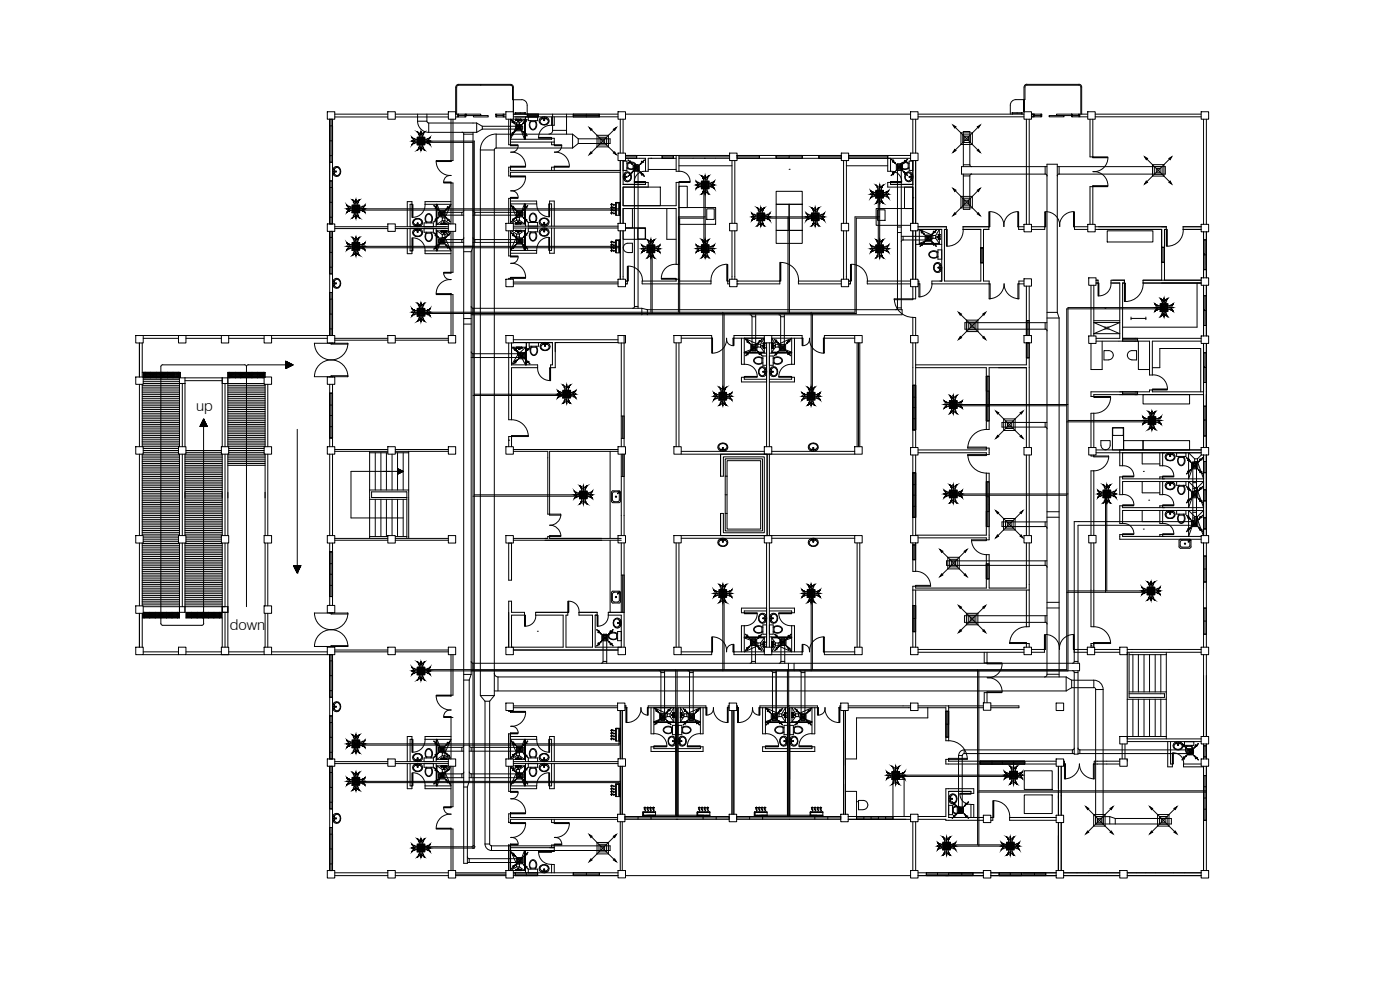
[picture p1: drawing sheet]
<svg xmlns="http://www.w3.org/2000/svg" width="420mm" height="297mm" viewBox="0 0 420 297" stroke-linecap="round" stroke-linejoin="round" font-family="sans-serif">
<defs><g id="words">
<g font-size="4.5">
<text x="58.9" y="123.2">up</text>
<text x="69" y="189.1">down</text>
</g>
<text font-size="1.6" x="331.2" y="99">SS</text>
</g></defs>
<!-- layer: 0 -->
<g fill="none" stroke="#000" stroke-width=".3">
<path d="M98.2 33.5h2.3v2.3h-2.3zM98.9 35.8h.9v12.9h-.9zM98.9 35.8v31.4h.9v-31.4M98.9 37.8h.9M99.4 35.8v12.9M100.5 34.2h15.9M100.5 35.1h15.9M116.4 33.5h2.2v2.3h-2.2zM118.6 34.2h15.9M118.6 35.1h15.9M134.5 33.5h2.3v2.3h-2.3zM135.4 35.8v12.7"/>
<path d="M135.9 35.8v12.4h-.5M136.8 26.2v8h.5M136.8 35.1h.5M136.8 26.1a.83 .83 0 0 1 .8-.8h15.6a.83 .83 0 0 1 .9 .8M137 26.1l.6-.5h15.6h.3l.3 .5M137 26.2v8M137.3 34.2h.3v.9h-.3zM137.6 34.2h1.9M137.6 35.1h1.9M137.6 34.7h1.9M139.5 34.2h.3v.9h-.3zM139.8 34.2h4.5v.5h-4.5z"/>
<path d="M142.1 34.7h4.4v.4h-4.4zM148.8 34.2h.2v.9h-.2zM149 34.2h2M149 35.1h2M149 34.7h2M151 34.2h.3v.9h-.3zM151.3 34.2h.5M151.3 35.1h.5M151.8 33.5h2.3v2.3h-2.3zM152.7 35.8v7.6h.5M153.8 26.2l.1 3.7M153.9 29.9h2.6"/>
<path d="M154.1 26.2v7.3v-3.6M154.1 34.2h31.4M154.1 35.8h3.6M154.1 35.1h31.4M154.6 35.1h6.7v1.1h-2.7v-1.1M154.6 34.2v-.4l.1 .4M154.7 35.9h.1M154.7 35.8h.1M154.7 36h.1M154.7 36.1h.1M154.7 35.9v.2M154.7 34h2.8"/>
<path d="M154.7 33.9h2.8M154.7 36.1h.2M154.7 35.9h.2M154.8 36h.1M154.8 35.8l-.1 .1M154.8 36.1h.1M154.8 35.9h.1M154.8 36v.1M154.9 35.9h-.1M154.9 35.9h.1M154.9 36v.1M154.9 35.8h.1"/>
<path d="M154.9 36h.1M154.9 36.1h.1M154.9 35.8v.3M155 36h.1M155 36.9h.9v.8h-.9zM155 36.9l-1.8-1.1v7.9M155 37.7l-1.8 4.1h12.3v-.3M155.3 35.8l.1 .4M155.4 35.9h.1M155.4 36h.1M155.4 36.1h.1M155.4 36.5h.1"/>
<path d="M155.4 36.2h.1M155.4 36.2l-.1 .3M155.5 35.9h.1M155.5 36h.1M155.5 36.1h.1M155.5 36.5h.1M155.5 36.2l.1 .3h-.2M155.5 35.9h-.1M155.6 35.9h.1M155.6 36h.1M155.6 35.8l-.1 .4M155.9 37.7l1.5 4.1"/>
<path d="M156 36.1h.1M156 35.9h.1M156 36h.1M156 35.8h.1M156 35.9v.2M156 36.1h.2M156 35.9h.2M156.1 36h-.1M156.1 35.8l-.1 .1M156.1 36h.1M156.1 35.9h.1M156.1 36.1h.1"/>
<path d="M156.1 36v.1M156.2 36v.1M156.2 36.1h.1M156.2 35.9h.1M156.2 36h.1M156.2 35.8h.1M156.2 35.8v.3M156.5 29.9l.9 .2 .8 1 .1 4M157.5 34.2v-.4l.2 .4M157.7 35.1v6.7h-.3v-6l-1.5 1.1M158.3 34.2h3.3v.9h-3.3zM158.3 34.7h3.3"/>
<path d="M159.3 36.2a1.72 1.72 0 0 0 .7 2.8 1.69 1.69 0 0 0 .6-2.8M160.7 36.6l-1.3-.1a1.31 1.31 0 0 0-.3 1.4 1.31 1.31 0 0 0 1.1 .9l.4-.4 .3-.7-.2-1.1M161.6 34.2v.9M161.9 35.8v.8l.3 .6M162.2 36v.7M162.2 35.4l-.3 .4M162.3 35.4l.6-.3h.8l1 .7M162.5 35.8l-.3 .3M163.1 35.5l.1 .7M163.2 35.6l-.8 .1M163.2 35.5l.1-.2 .2 .2M163.2 35.9v.3"/>
<path d="M163.2 36.1h.2M163.3 36.2h.1M163.4 35.6h.6M163.4 35.5v.7M163.4 35.9v.3M164 35.6l.2 .1M164.2 35.8l.2 .3M164.5 36a1.21 1.21 0 0 1-.9 1.4 1.21 1.21 0 0 1-1.4-.7M164.7 35.8a1.41 1.41 0 0 1-.7 1.6 1.41 1.41 0 0 1-1.7-.2M165.5 37.6a3.6 3.6 0 0 0-3.9 3.6M165.5 35.1v2.5M166.3 35.1v2.5h-.8"/>
<path d="M172.1 34.2h7.7v.9h-7.7zM172.1 34.7h7.7M172.1 34.2v.9M176 34.2v.9M179.8 34.2v.9M185.5 33.5h2.2v2.3h-2.2zM186.2 35.8v10.1M187 35.8v10.1M187.7 34.2h85.6M273.3 33.5h2.2v2.3h-2.2zM274 35.8v10.1M274.8 35.8v10.1"/>
<path d="M275.5 34.2h31.8M275.5 35.1h31.8M303.8 34.2v-.4v.4M303.8 34h2.8M303.8 33.9h2.8M304.9 29.9l-.9 .2-.7 1-.1 3.1M306.6 34.2v-.4l.2 .4M307.3 33.5h2.3v2.3h-2.3zM307.3 26.1v7.4v-3.6M307.3 30.9v2.6M308 35.8v31.5M308.2 25.3h15.6"/>
<path d="M308.2 25.6h15.6M308.2 25.3a.83 .83 0 0 0-.8 .8M308.2 25.5l-.6 .6v3.8h-2.7M308.9 35.8v31.5M309.6 34.2h.5v.9h-.5M310.1 34.2h.3v.9h-.3zM310.4 34.2h1.9M310.4 34.7h1.9M310.4 35.1h1.9M312.3 34.2h.3v.9h-.3zM314.8 34.7h4.5v.4h-4.5zM317.1 34.2h4.5v.5h-4.5z"/>
<path d="M321.6 34.2h.2v.9h-.2zM321.8 34.2h2M321.8 34.7h2M321.8 35.1h2M323.8 34.2h.3v.9h-.3zM323.8 25.3a.83 .83 0 0 1 .8 .8v8.1M323.8 25.5l.6 .6v8.1M324.1 34.2h2.3M324.1 35.1h2.3M326.4 33.5h2.3v2.3h-2.3zM327.1 35.8v11.3h.9M328 35.8v11.5"/>
<path d="M328.7 34.2h31.8M328.7 35.1h31.8M360.5 33.5h2.2v2.3h-2.2zM361.2 35.8v31.5M362 35.8v31.5M98.9 54.3h.9v12.9h-.9zM98.9 46.7h.9M98.9 48.7h.9M98.9 54.3h.9M98.9 42.2h.9M98.9 56.3h.9M99.4 54.3v12.9"/>
<path d="M100.3 50.8v.6M100.3 51.6v.6M100.4 52.2l.1 .1M100.5 50.6l-.1 .2M100.5 52.3l.5 .4 .5-.1M100.6 50.1a1.61 1.61 0 0 0 0 2.7M100.6 50.1h.9M100.7 51.3l.2 .1M100.8 50.3h.7M100.8 50.3l-.3 .3M100.9 51.4v.1M100.9 51.4l-.9 .1 .9 .1"/>
<path d="M100.9 51.5l-.2 .1M101.5 50.3l.5 .7M101.5 50.1a1.44 1.44 0 0 1 .7 1.8 1.44 1.44 0 0 1-1.6 .9M102 51l.1 .8-.6 .8M130.9 48.5a4.2 4.2 0 0 0 4.5 4.2M130.9 48.2h4.5v.3h-4.5zM133.2 54.6h2.2v.3h-2.2zM135.4 54.9h.5v12.3M135.4 54.6v12.6M135.4 52.6a1.97 1.97 0 0 0-2.2 2M153.2 52.8h4.5v.3h-4.5zM153.2 59.2h2.3v.3h-2.3z"/>
<path d="M153.2 49.9h4.5v.3h-4.5zM153.2 43.4h2.3v.3h-2.3zM153.2 49.9v1.2h33M153.2 59.2v7.8M153.2 50.2h-.5v2.6h.5M153.2 59.5h-.5v7.5M153.2 42.6h13.1M153.3 45.6a4.2 4.2 0 0 1 4.4 4.2M155.5 43.7a1.97 1.97 0 0 1-2.2 2M157.7 53.1a4.2 4.2 0 0 1-4.4 4.2 1.95 1.95 0 0 1 2.2 1.9M161.6 41.2h3.9v.3h-3.9zM165.5 42.6v.8h.8"/>
<path d="M165.5 51.1v-.9h.8v.9M165.5 41.5h.8v1.9M166.3 49.9h4.5v.3h-4.5zM166.3 43.4h2.3v.3h-2.3zM166.4 45.6a4.2 4.2 0 0 1 4.5 4.2M168.6 43.7a1.97 1.97 0 0 1-2.2 2M185.5 45.9h2.2v2.3h-2.2zM186.2 51.7h-33v1.4M186.2 48.2v18.8M187 56.1h11.2v5.6h-11.2zM187 48.2v7.1h6.7v-.6M187 48.3h1.1v2.8h-1.1"/>
<path d="M187.4 52.9l.7 .1h-.2M187.5 52.9l-.2 .2 .2 .1M187.6 53.2v.6l.4 .4M187.6 52.4v.6M187.7 52.2l-.1 .1M187.7 52.2a.76 .76 0 0 1 1.3 0M187.7 46.7h.1M187.7 46.7h3.4v.8h-3.4zM187.7 47.5h6v3.9M187.7 46.7h31.3M187.7 47.1h3.4M187.8 51.7h.9"/>
<path d="M187.8 51.7a1.47 1.47 0 0 0-.7 1.7 1.47 1.47 0 0 0 1.6 1M188 54.2h.7M188.1 53.2h-.7M188.1 53.2h-.2M188.1 49.1a1.72 1.72 0 0 1 2.8 .6 1.69 1.69 0 0 1-2.8 .7M188.1 53h.1M188.4 49.2v1M188.4 50.2l.2 .3M188.6 49a1.34 1.34 0 0 1 2.1 1l-.4 .4-.6 .3-1.1-.2M188.6 49l-.2 .2M188.7 51.7l.7 .8M189.1 52.2l.2 .3"/>
<path d="M189.3 52.6v1M189.3 53.5l-.6 .7M189.4 52.5v1.1M189.4 53.6l-.7 .8M190.3 54.5h3.4v.2h-3.4zM191.1 46.7v.8M193.7 51.4a3.1 3.1 0 0 0-3.3 3.1M193.7 54.7h.8v1.4h-7.5v5.6h15.9v-7h.9M194.5 50.8h8.4M195.3 47.5h.1M198.7 46.7h3.4v.8h-3.4zM198.7 47.1h3.4"/>
<path d="M198.7 46.7v.8M202.1 46.7v.8M202.9 47.5h-8.4v3.9h-.8M202.9 46.7v4.7h.9M203.8 54.5h3.3v.2h-3.3zM203.8 55.9h2.5v6.4h-2.5zM203.8 47.5h15.2M203.8 49.7h15.9M203.8 47.1h15.2M203.8 46.7v4.7M203.8 54.7v24.6h-.9M203.8 51.4a3.1 3.1 0 0 1 3.3 3.1"/>
<path d="M211.4 47.5h.1M219 45.9h2.2v2.3h-2.2zM219.7 48.2v18.8M220.5 48.2v18.8M221.2 46.7h.1M221.2 46.7h6.7v.8h-6.7zM221.2 47.5h31.3M221.2 46.7h31.3M221.2 47.1h6.7M227.9 46.7v.8M232.9 57.4h7.9v3.9h-7.9zM232.9 46.7h7.9v.8h-7.9z"/>
<path d="M232.9 47.1h7.9M232.9 46.7v.8M236.8 50.8h.1M236.8 46.7v.8M240.8 46.7v.8M245.8 46.7h6.7v.8h-6.7zM245.8 47.1h6.7M245.8 46.7v.8M252.5 45.9h2.2v2.3h-2.2zM253.2 48.2v18.8M254 49.7h12.4M254 48.2v18.8"/>
<path d="M254.7 46.7h.1M254.7 46.7h11.7v.8h-11.7zM254.7 47.5h18.6M254.7 46.7h18.6M254.7 47.1h11.7M266.4 46.7v4.7h.9M267.3 54.5h3.3v.2h-3.3zM267.3 54.5v.8h6.7M267.3 54.7h-.9v1.4h7.6M267.3 47.5v3.9M267.3 51.4a3.1 3.1 0 0 1 3.3 3.1M271.5 56.1h2.5v6.5h-2.5z"/>
<path d="M271.7 52.6v.6l.2 .7M271.9 52.2l-.2 .3M272 53.9l.3 .3M272 52.2a.72 .72 0 0 1 1.3 0M272.3 54.2h.7M272.3 51.7h.9M272.3 51.7a1.47 1.47 0 0 0-.8 1.7 1.47 1.47 0 0 0 1.7 1M272.6 50.2a1.32 1.32 0 0 1-1.4 .4 1.32 1.32 0 0 1-.9-1.1 1.53 1.53 0 0 1 2.3-.3v1M272.9 53l.8 .1-.8 .1M272.9 53v.1M272.9 49.1a1.72 1.72 0 0 0-2.8 .6 1.69 1.69 0 0 0 2.8 .7M272.9 53.2h.2"/>
<path d="M273.1 53h-.2M273.2 51.7a1.65 1.65 0 0 1 0 2.7M273.3 45.9h2.2v2.3h-2.2zM273.3 53.9l-.3 .3M273.3 52.2l.1 .1M273.4 53.2l-.1 .7M273.4 52.4v.6M274 48.2v18.8v-4.4h-11.1v5h10.4M274 59.4h.1M274 48.3h-1.1v2.8h1.1M274.8 48.2v18.8M328 47.1h4.5v.2h-4.5z"/>
<path d="M328 55.7h4.5v.3h-4.5zM328 56h-.9v11.3M328 55.7v11.6M328 51.5a4.2 4.2 0 0 1 4.5 4.2M332.5 47.3a4.2 4.2 0 0 1-4.5 4.2M98.2 67.2h2.3v2.2h-2.3zM98.9 69.4h.9v12.8h-.9zM98.9 69.4v31.3h.9v-31.3M98.9 65.2h.9M98.9 60.7h.9M98.9 71.2h.9M98.9 75.7h.9"/>
<path d="M99.4 69.4v12.8M100.5 68h15.9M100.5 68.6h15.9M116.4 67.2h2.2v2.2h-2.2zM118.6 68h15.9M118.6 68.6h15.9M122.2 68.6v7.5h1.4v-.8M123.1 68.6v6.7h.5M123.6 61.3h.3v3.9h-.3zM123.6 71.4h.3v3.9h-.3zM123.6 61.3h-.5v6.7M123.6 61.3v-.8h-1.4v7.5"/>
<path d="M123.9 71.4a3.6 3.6 0 0 1 3.7 3.9M124.2 66.3v.7M124.2 69.6v.7M124.2 67l.3 .3M124.2 70.3a1.35 1.35 0 0 0 2.3 0M124.3 68.9l1-.3 1.1 .3M124.3 68.9l-.4 .4v.6l.4 .8 .5 .3M124.5 67.3l.7 .1M124.5 66l-.3 .3M124.8 70.9h1.1M124.9 65.8h.9M124.9 65.8l-.4 .2"/>
<path d="M125.2 69v.7M125.2 69.1h-.6l-.4 .5M125.2 69l.1-.2 .2 .2M125.2 67.1l.1-.2-.1 .7M125.2 69.4l.1 .3M125.4 69.1h.6a.86 .86 0 0 1 .5 1.2M125.5 67.1l-.2-.2 .2 .7h-.3M125.5 69.4l-.1 .3M125.5 69l-.2 .7h.1M125.8 65.8l.4 .2M126.2 66a.76 .76 0 0 1 0 1.3M126.2 67.3l-.8 .1"/>
<path d="M126.4 65.9l.4 .9-.4 .8M126.4 68.9l.4 .9-.4 .9M126.4 65.9a1.37 1.37 0 0 0-1.9-.2 1.37 1.37 0 0 0-.2 1.9l1 .4 1.1-.4M126.4 70.7l-.5 .3M127.3 68v-1.1h2.8v1.1M127.3 68.6v1.1h2.8v-1.1M127.6 61.3a3.6 3.6 0 0 1-3.7 3.9M127.6 61.3h7.8l-1.9 4.1M127.6 75.3v.8h7.8M128 64.7a.89 .89 0 0 1 1.1-.3 .89 .89 0 0 1 .5 1l-.3 1.2h-1.3l-.3-.9zM128 66.9a1.72 1.72 0 0 1 .7-2.8 1.69 1.69 0 0 1 .6 2.8M128 69.7a1.72 1.72 0 0 0 .7 2.8 1.69 1.69 0 0 0 .6-2.8"/>
<path d="M128.2 70h1M128.2 69.9a1.32 1.32 0 0 0-.4 1.4 1.32 1.32 0 0 0 1.1 1 1.53 1.53 0 0 0 .3-2.4M130.9 68.6v6.7h.3v-6l1.5 1.1M130.9 67.3h3.6M130.9 69.3h3.6M131.2 61.3l1.5 4.1M132.4 69.4h.1M132.4 69.5h.1M132.4 69.3h.1M132.4 67.3h.1M132.4 69.6h.2M132.4 67.1l.2 .1"/>
<path d="M132.4 67h.2M132.4 67h.1M132.4 69.6h.1M132.4 67.2h.1M132.4 67v.3M132.4 69.3v.3M132.4 69.4v.1M132.4 69.5h.2M132.4 69.4h.2M132.4 69.3h.2M132.4 67.2h.2M132.5 69.4h.1"/>
<path d="M132.5 67.1h.1M132.5 69.5h.1M132.5 69.5v.1M132.5 67h.1M132.5 69.6h.1M132.6 69.5h-.1M132.6 69.6h.1M132.6 67v.3M132.6 69.3v.3M132.6 67.1h.1M132.6 69.4h.1M132.6 69.5h.1"/>
<path d="M132.6 69.3h.1M132.6 67.3h.1M132.6 67h.1M132.7 66.2l-1.5 1.1v-6h-.3v6.7M132.7 65.4h.8v.8h-.8zM132.7 70.4h.8v.8h-.8zM132.7 71.2l-1.5 4.1M133 69.3h.1M133 69.5h.1M133 69.4h.1M133 70h.1M133 67h.1"/>
<path d="M133 67.1h.1M133 66.6h.1M133 66.6h.2M133 70h.2M133 67v.1M133 69.5l.1 .1M133 69.3h.2M133 66.6l.1 .2M133.1 69.5h-.1M133.1 69.4h.1M133.1 69.6h.1M133.1 67.2h.1"/>
<path d="M133.1 66.8h.1M133.1 69.7h.1M133.1 66.8v.4M133.1 69.3v.5M133.1 69.5h.1M133.1 69.4l-.1 .1M133.1 69.8h.1M133.1 69.8l-.1 .2M133.1 67.1h.1M133.2 69.4h.1M133.2 69.5h.1M133.2 69.6h.1"/>
<path d="M133.2 67.2h.1M133.2 67h.1M133.2 66.8v.4M133.2 69.3v.5M133.2 69.8v.2M133.2 67.1h.1M133.2 70h.1M133.2 66.6h.1M133.2 67v.1M133.2 67.3h-.2M133.2 69.3h.1M133.2 69.4v.2"/>
<path d="M133.2 67.3h.1M133.2 66.6v.2M133.3 67h-.1M133.3 69.3h-.1M133.5 66.2l1.6 1M133.5 71.2l1.9 4.1h-7.8M133.7 69.3h.1M133.7 69.5h.1M133.7 69.4h.1M133.7 67.3h.1M133.7 67.1h.1M133.7 69.5l.2 .1"/>
<path d="M133.7 67.1h.2M133.7 67h.1M133.7 69.6h.1M133.7 67.2h.1M133.7 67v.3M133.7 69.3v.2M133.7 69.4v.1M133.8 67.1h.1M133.8 67h-.1M133.8 69.6h.1M133.8 69.5h.1M133.8 67h.1"/>
<path d="M133.8 69.4h.1M133.8 67v.3M133.8 69.3l.1 .3M133.8 69.4l.1 .1M133.9 69.4h-.1M133.9 69.3h.1M133.9 69.5h.1M133.9 67.3h.1M133.9 67.1h.1M133.9 67l-.2 .1M133.9 69.3h-.1M133.9 67h.1"/>
<path d="M134.5 67.2h2.3v2.2h-2.3zM135.1 69.4l-1.6 1M135.4 69.4v12.6M135.4 60.5h-7.8v.8M135.9 69.4v12.3h-.5M151.8 67h2.3v2.3h-2.3zM152.7 69.3v7.5h.5M153.2 76.8h2.3v.3h-2.3zM153.2 69.3v7.8M153.2 60.3h7.9v.9M153.5 69.3l1.5 .9M154.1 68.4h31.4"/>
<path d="M154.1 69.1h3.6M154.1 67.9h31.4M154.1 67.2h3.6M154.7 67.1h.1M154.7 67.2h.1M154.7 67h.1M154.7 66.8h.1M154.7 69.3h.1M154.7 69.1h.1M154.7 69.5h.1M154.7 66.8h.2M154.7 69.3h.2"/>
<path d="M154.7 69.5h.2M154.7 69.4h.2M154.7 69.3l.1 .1M154.7 66.8v.3M154.7 69.1l.2 .1M154.7 69.3v.2M154.7 67.1h.2M154.8 69.3h.1M154.8 66.9v.1M154.8 67h.1M154.8 69.4h.1M154.8 67.1h.1"/>
<path d="M154.8 69.2v.1M154.8 66.9h.1M154.8 66.9l.1 .1M154.9 69.3h-.1M154.9 69.3h.1M154.9 69.3v.1M154.9 67h.1M154.9 66.9h.1M154.9 69.4h.1M154.9 67.1h.1M154.9 67.2h.1M154.9 66.8h.1"/>
<path d="M154.9 69.1h.1M154.9 69.5h.1M154.9 66.8v.4M154.9 69.1v.4M155 69.4h.1M155 70.2h.9v.9h-.9zM155 65.2h.9v.9h-.9zM155 71.1l-1.8 4h7.9v.9h-7.9M155 66.1l-1.5 1M155.3 69.1l.1 .1M155.3 66.5l.1 .2M155.4 67.1h.1"/>
<path d="M155.4 67h.1M155.4 66.8h.1M155.4 66.5h.1M155.4 69.3h.1M155.4 69.5h.1M155.4 69.9h.1M155.4 66.5h.2l-.1 .2M155.4 69.4h.1M155.4 69.2v.4M155.4 69.2h.1M155.4 66.9h.1M155.4 69.6h.1"/>
<path d="M155.4 66.7l-.1 .5M155.4 66.7h.1M155.4 69.6l-.1 .3M155.5 77.1a1.95 1.95 0 0 1-2.2 1.9 4.2 4.2 0 0 1 4.4 4.2M155.5 69.4h.1M155.5 67.1h.1M155.5 67h.1M155.5 66.8h.1M155.5 66.5h.1M155.5 69.3h.1M155.5 69.5h.1M155.5 69.9h.1"/>
<path d="M155.5 69.6l.1 .3h-.2M155.5 69.2l-.1 .1M155.5 66.7l.1 .5M155.5 69.2v.4M155.6 67h.1M155.6 69.3h.1M155.6 69.4h.1M155.6 66.9h.1M155.6 69.1l-.1 .1M155.9 66.1l1.5 1.1v-6h.3v6.7M155.9 71.1l1.5 4M156 66.8h.1"/>
<path d="M156 67h.1M156 67.2h.1M156 67.1h.1M156 69.5h.1M156 69.3h.1M156 69.1h.1M156 66.8h.2M156 69.3h.2M156 69.5h.2M156 69.4h.2M156 69.3l.1 .1M156 66.8v.3"/>
<path d="M156 69.1l.2 .1M156 69.3v.2M156 67.1h.2M156 66.9l.1 .1M156.1 69.4h-.1M156.1 67.1h.1M156.1 69.2v.1M156.1 67h.1M156.1 66.9h.1M156.1 69.3h.1M156.1 69.4h.1M156.1 66.9v.1"/>
<path d="M156.1 69.3v.1M156.2 66.9h.1M156.2 69.4h.1M156.2 66.8h.1M156.2 67h.1M156.2 67.2h.1M156.2 67.1h.1M156.2 69.5h.1M156.2 69.3h.1M156.2 69.1h.1M156.2 66.8v.4M156.2 69.1v.4"/>
<path d="M157.4 61.2l-1.5 4M157.7 68.5v6.6h-.3v-6l-1.5 1.1M158.6 67.9v-1.1h2.7v1.1M158.6 68.5v1.1h2.7v-1.1M159.2 70a1.36 1.36 0 0 0 1 2.1l.4-.3 .3-.7-.2-1.1M159.3 69.5a1.72 1.72 0 0 0 .7 2.8 1.69 1.69 0 0 0 .6-2.8M159.3 66.7a1.72 1.72 0 0 1 .7-2.8 1.69 1.69 0 0 1 .6 2.8M159.4 69.9h1.1M159.5 69.8l-.3 .2M160.5 69.8l.2 .2M160.7 66.3l-1.3 .2a1.31 1.31 0 0 1-.3-1.4 1.31 1.31 0 0 1 1.1-.9l.4 .4 .3 .6-.2 1.1M161.1 61.2h-7.9l1.8 4"/>
<path d="M161.1 61.1a3.6 3.6 0 0 0 3.6 3.9M161.9 70.1l.3 .4M162.2 69.4v.7M162.2 66.1v.7M162.2 70.1l.3 .3M162.2 66.8l.4 .5h.6M162.2 68.8l-.4 .7 .1 .6M162.2 65.7l-.4 .9 .4 .9M162.3 68.8a1.43 1.43 0 0 1 1.7-.3 1.43 1.43 0 0 1 .7 1.6M162.3 65.8a1.35 1.35 0 0 1 2-.2 1.35 1.35 0 0 1-.1 2l-.9 .3-1-.4M162.4 70.4l.4 .2M162.6 69h.6"/>
<path d="M162.6 69l-.4 .4M162.8 65.6l-.6 .6M162.8 70.7h1M162.8 65.6h1M163.1 68.9l.1 .7M163.2 68.8l.1-.1 .2 .1M163.2 67.4l.1 .2 .2-.2M163.2 69.3l.2 .2M163.2 66.8l-.1 .6M163.2 69.5h.2M163.3 66.7h.1M163.4 66.8v.6"/>
<path d="M163.4 66.8l-.2 .2M163.4 66.7v.3M163.4 68.9v.6v-.2M163.4 69h.6M163.4 67.3h.6M163.8 65.6l.6 .6M164 69l.4 .4M164.2 70.4l-.4 .2M164.5 69.4v.5l-.3 .5M164.5 66.1a.86 .86 0 0 1-.5 1.2M164.7 70.1l-1 .7h-1l-.4-.3M164.7 71.2h.2v3.9h-.2z"/>
<path d="M164.7 61.2h.2v3.9h-.2zM164.7 71.2a3.6 3.6 0 0 0-3.6 3.9M164.9 61.2h.6v6.7M164.9 61.2v-.9h1.4v7.6M165.5 68.5v6.6h-.6M166.3 68.5v7.5h-1.4v-.9M185.5 67h2.2v2.3h-2.2zM186.2 69.3v14.5M187.7 68.4h6v3.4h-6.7v-2.5v14.5M187.7 68.4h2.1v-5.8h-2.8v4.4v-4.4h15.9v16.7M187.7 68.4h6M188.3 79.9h.3v4.4h-.3z"/>
<path d="M188.4 75.7a1.38 1.38 0 0 1-1.4-1.3 1.38 1.38 0 0 1 1.4-1.4h1.4v2.8h-1.4M188.6 79.8a4.2 4.2 0 0 1 4.2 4.5M191.4 68.5h2.2v3.2h-2.2zM195.3 74.4h.1M200.1 62.6v9.2h2.8M203 79.3a4.2 4.2 0 0 0-4.5 4.2M203.8 62.3h11v5h-11zM211.7 77.3h.1M212.1 62.7h2.2v3.1h-2.2zM218.1 79.3h.3v5h-.3zM218.1 79.3a4.8 4.8 0 0 0-4.7 5M219 67h2.2v2.3h-2.2z"/>
<path d="M219.7 69.3v14.5M220.5 69.3v14.5M232.9 61.3h3.9v7.8h-3.9zM232.9 69.1h7.9v3.9h-7.9zM234 78.7h.3v5.6h-.3zM234.4 78.7a5.3 5.3 0 0 1 5.3 5.6M236.8 61.3h4v7.8h-4zM252.5 67h2.2v2.3h-2.2zM253.2 69.3v14.5M254 69.3v14.5M255.2 79.3h.3v5h-.3zM255.6 79.3a4.8 4.8 0 0 1 4.7 5"/>
<path d="M263.4 62.9h2.2v3.2h-2.2zM273.3 67h2.2v2.3h-2.2zM274 69.3v14.5M274.8 69.3v14.5M275.5 68h8.5v.8M275.5 68.8h7.1v15.5h-2.9v.9M280 70.7h.8v.8h-.8zM280 70.7l-4.1-1.9v4.5h-1.1M280 71.5l-4.1 1.5M280.3 79.7v1.2M280.4 79.8v1M280.8 71.5l1.1 1.5h-6v.3h6.7"/>
<path d="M280.8 70.7l1.1-1.9v4.5M280.9 78.9l-.6 .8M280.9 79.1h.8M281 79.1l-.6 .7M281 78.9a1.4 1.4 0 0 1 1.6 1.4 1.4 1.4 0 0 1-1.6 1.3M281.2 71.2h.1M281.2 71h.1M281.2 71v.2h.2M281.2 71h.2M281.2 76.9a1.33 1.33 0 0 1-1.4 .4 1.33 1.33 0 0 1-.9-1.1 1.5 1.5 0 0 1 2.3-.4v1.1M281.4 71l.1 .2M281.4 71.2h.5"/>
<path d="M281.4 71v.2M281.5 71h.3M281.5 75.7a1.72 1.72 0 0 0-2.8 .6 1.69 1.69 0 0 0 2.8 .7M281.6 71.8h.3M281.6 71.6h.3M281.6 70.4v.1M281.6 71h.1M281.6 71.6v.2M281.6 70.4h.3M281.6 70.5h.3M281.6 71.8h.1M281.6 71.6h.1"/>
<path d="M281.6 70.4h.1M281.6 70.5h.1M281.6 71.2h.1M281.6 71.7l.1 .1M281.6 71.6v.1M281.6 70.3l.1 .1M281.6 79.1l.5 .4M281.7 71.7h.1M281.7 70.4h.1M281.7 71.8h.1M281.7 70.5h.1M281.7 70.4h-.1"/>
<path d="M281.7 71.8h-.1M281.7 70.5h-.1M281.7 71.2h-.1M281.7 71.6h.1M281.7 71h.1M281.7 71.2h.1M281.8 71.7h.1M281.8 70.4h.1M281.8 71.8h.1M281.8 70.5h.1M281.8 71.1h.1M281.8 71.6h.1"/>
<path d="M281.8 71h.1M281.8 70.4v.1M281.8 71v.2M281.8 71.6v.2M281.8 70.3h.1M281.8 71.2h.1M281.9 71.8h.1M281.9 71.6h.1M281.9 70.4h.1M281.9 70.5h.1M281.9 70.9l-.3 .1M282 79.6v.5"/>
<path d="M282.6 75h-1.1v2.8h1.1M284 68.8h.3v5.1h-.3zM289.1 68.8a4.8 4.8 0 0 1-4.8 5.1M294.4 74.4h.8v4.4h-.8zM294.4 74.4h.8M294.4 78.8h.8M294.8 74.4v4.4M296.8 63.5h.3v4.5h-.3zM296.8 68v.8h-1.6v15.5h1.7v5.4h.3v-4.5h-17.5M297.1 68h-8.1v.8h5.4v15.5h-11v-15.5h.6M297.1 63.5a4.2 4.2 0 0 1 4.2 4.5M305.4 63.5h.3v4.5h-.3z"/>
<path d="M305.4 68h1.9M305.5 63.5a4.2 4.2 0 0 0-4.2 4.5M305.7 68v.8h1.6M307.3 67.3h2.3v2.3h-2.3zM309.6 68h4.2M313.5 63.5h.3v4.5h-.3zM313.5 68v.8h-3.9M313.9 63.5a4.2 4.2 0 0 1 4.2 4.5M322.2 63.5h.3v4.5h-.3zM322.2 68h4.2M322.2 63.5a4.2 4.2 0 0 0-4.2 4.5M322.5 68v.8h3.9"/>
<path d="M326.4 67.3h2.3v2.3h-2.3zM328.7 68h21.3v.8M328.7 68.8h19.9v15.3M332.3 69.3h13.7v3.3h-13.7zM348.6 74.2h.9v4.5h-.9zM348.6 74.2h.9M348.6 78.7h.9M349.1 74.2v4.5M350 68.8h.3v5.1h-.3zM350 68.8h-.5v15.3M355.1 68.8a4.8 4.8 0 0 1-4.8 5.1M360.5 67.3h2.2v2.3h-2.2z"/>
<path d="M360.5 68h-5.4v.8h5.4M361.2 76.5h.1M361.2 76.1h.1M361.2 72h.8v8.9h-.8zM361.2 69.6v13.8M361.2 72h.8M361.2 76.5h.8M361.6 72v8.9M362 69.6v13.8M98.9 87.8h.9v12.9h-.9zM98.9 82.2h.9M98.9 87.8h.9"/>
<path d="M98.9 80.2h.9M98.9 89.7h.9M98.9 98.7h.9M98.9 94.2h.9M99.4 87.8v12.9M100.3 84.3v.6M100.3 85.2v.6M100.4 85.7l.1 .2M100.5 84.1l-.1 .2M100.5 85.9l.3 .3M100.6 83.7a1.61 1.61 0 0 0 0 2.7M100.6 83.6a1.4 1.4 0 0 1 1.6 1.4 1.4 1.4 0 0 1-1.6 1.4"/>
<path d="M100.7 84.9h.2M100.8 86.2h.7M100.9 84.9v.2M100.9 85l-.8-.1 .1 .3M100.9 85.1l-.7 .1M100.9 85.1h-.2M100.9 85v.1M101.5 83.9l.3 .3M101.5 83.9l-.5-.1-.5 .4M101.8 84.1l.2 .4M102 84.5l.1 .9-.6 .8M130.9 88.1h4.5v.3h-4.5z"/>
<path d="M133.2 81.9a1.97 1.97 0 0 0 2.2 2M133.2 81.7h2.2v.3h-2.2zM135.4 88.4h.5v12.3M135.4 88.1v12.6M135.4 83.9a4.2 4.2 0 0 0-4.5 4.2M151.8 83.8h2.3v2.2h-2.3zM153.2 83.2h4.5v.3h-4.5zM153.2 83.2v.6M153.2 83.5h-.5v.3M154.1 85.2h31.4M154.1 84.6h31.4M185.5 83.8h2.2v2.2h-2.2z"/>
<path d="M187.7 85.2h.1M187.7 84.3h.1M187.7 84.3h.6M188.3 84.3v.9h-.6M198.5 83.5h4.4v.3h-4.4zM202.9 83.8v.5h-10.2v.9h20.7v-.9M202.9 83.8h.9v.5h9.6M218.4 84.3v.9h.6M218.4 84.3h.6M219 83.8h2.2v2.2h-2.2zM221.2 85.2h.1M221.2 84.3h.1"/>
<path d="M221.2 84.3h12.8M234 84.3v.9h-12.8M239.6 84.3v.9h12.9M239.6 84.3h12.9M252.5 83.8h2.2v2.2h-2.2zM254.7 85.2h.1M254.7 84.3h.1M254.7 84.3h.5M255.2 84.3v.9h-.5M268.4 89.9a5.6 5.6 0 0 0 5.6 5.3M273.3 83.8h2.2v2.2h-2.2zM273.3 84.3h-13v.9h13"/>
<path d="M274 86v3.9h-5.6v-.2h6.4v-3.7M275.5 84.3h.3v4.8h.3M275.5 85.2h.6v3.9M279.7 85.2a3.9 3.9 0 0 1-3.6 3.9M280.3 80.9l.6 .8M280.4 80.8l.6 .6M280.9 81.4h.8M281.5 80.2l.9 .1-.2 .1h-.7zM281.6 80.4h.2M281.8 80.2h-.2M282 80.4v.6M282.1 81l-.5 .4"/>
<path d="M297.2 89.6a4.5 4.5 0 0 0 4.1-4.4 4.5 4.5 0 0 0 4.2 4.4M307.3 83.7h2.3v2.2h-2.3zM307.3 84.3h-1.5v5.4h-.3v-4.5h1.8M308 96.2h.9v4.5h-.9zM308 96.2h.9M308 85.9v14.8h.9v-14.8M308.5 96.2v4.5M326.7 83.4h2.2v2.2h-2.2zM327.4 85.6v15.2M328.3 96.8h7.8l-7.8 3.3h7.8zM328.3 96.2h7.8M328.3 85.6v15.2"/>
<path d="M328.9 84.1h.6v.8M328.9 84.9h.6M329.5 84.9h.3v3.9h-.3zM331.6 92.5h.1M331.6 98.4h.1M333.4 84.9a3.6 3.6 0 0 1-3.6 3.9M337.5 84.9h.2v5.6h-.2zM337.5 84.9h-.6v17.5M337.5 84.9v-.8h-4.1v.8h2.7v16.6h-7.2M339.4 95.1v.8M339.4 95.5h4.5M343.1 84.9a5.3 5.3 0 0 1-5.3 5.6"/>
<path d="M343.9 95.1v.8M359.3 84.9v13.3h-22.4M360.5 83.4h2.2v2.2h-2.2zM360.5 84.1h-17.5v.8h17.5M361.2 92.8h.1M361.2 88.7h.8v9h-.8zM361.2 85.6v15.2M361.2 88.7h.8M361.2 97.7h.8M361.2 93.2h.8M361.2 80.9h.8M361.6 88.7v9"/>
<path d="M362 85.6v15.2M40.7 100.7h2.3v2.2h-2.3zM40.7 113.1h2.3v2.2h-2.3zM41.8 102.9v10.2M41.8 115.3v18.7M42.7 119.5h11.2M42.7 119h11.2M42.7 118.4h11.2M42.7 117.9h11.2M42.7 117.3h11.2M42.7 116.7h11.2M42.7 116.2h11.2"/>
<path d="M42.7 115.6h11.2M42.7 111.7h11.4M42.7 102.9v10.2M43 115.1h12.5M43 113.4h36.3M43 100.7h55.2M43 101.5h10.6M43 114.5h10.9M43 113.9h10.9M43.5 111.7v1.7M45.2 111.7v1.7M46.9 111.7v1.7"/>
<path d="M48.6 111.7v1.7M50.2 111.7v1.7M51.9 111.7v1.7M53.6 100.7h2.2v2.2h-2.2zM53.6 111.7v1.7M53.9 113.4v20.6h-11.2v-18.7M54.7 115.1v18.9M55.5 113.4v20.6M55.5 114.2h11.2M55.8 101.5h10.6M66.4 100.7h2.2v2.2h-2.2zM66.7 115.1h12.6"/>
<path d="M66.7 113.4v20.6M67.5 115.1v18.9M68.4 119.5h11.2M68.4 119h11.2M68.4 118.4h11.2M68.4 117.9h11.2M68.4 117.3h11.2M68.4 116.7h11.2M68.4 116.2h11.2M68.4 115.6h11.2M68.6 101.5h10.7M68.9 111.7v1.7"/>
<path d="M70.6 111.7v1.7M72.3 111.7v1.7M74 110l-.6-.6-24.6 .1h-.2l-.3 .5v77.1l.5 .5h11.8l.3-.1 .2-.5M74 110v72M74.5 109.5h11.2M74.5 109.4l-.5 .6M75.6 111.7v1.7M77.3 111.7v1.7M79 111.7v1.7M79.3 100.7h2.2v2.2h-2.2zM79.3 113.1h2.2v2.2h-2.2zM79.6 111.7h-11.2v22.3h11.2v-18.7"/>
<path d="M80.4 115.3v18.7M81.5 101.5h16.7M85.7 108.4l2.2 1.1-2.2 1.1zM85.8 108.4v2.1M85.9 108.5v2M86 108.5v2M86.1 108.5v1.9M86.2 108.6v1.7M86.3 108.6v1.7M86.3 108.7v1.6M86.5 108.7v1.5M86.5 108.8v1.4"/>
<path d="M86.6 108.8v1.4M86.7 108.8v1.3M86.8 108.9v1.2M86.9 108.9v1.1M87 109v1M87 109v.9M87.1 109.1v.8M87.2 109.1v.8M87.2 109.1v.7M87.3 109.1v.7M87.4 109.2v.6M87.5 109.2v.5"/>
<path d="M87.6 109.3v.4M87.6 109.3v.3M87.7 109.3v.3M87.8 109.4v.2M87.9 109.4v.1M94.3 103h10.1v.3h-5v-.3M94.3 113h10.1v-.3h-5v.3M94.4 113a5 5 0 0 1 5-5 5 5 0 0 1 5 5M94.4 103a5 5 0 0 0 5 5 5 5 0 0 0 5-5M98.2 100.7h2.3v2.2h-2.3zM98.2 113.1h2.3v2.2h-2.3zM98.9 118h.9v13.4h-.9z"/>
<path d="M98.9 102.9v.1M98.9 113v.1M98.9 115.3v18.7M98.9 118h.9M99.4 118v13.4M99.8 102.9v.1M99.8 113v.1M99.8 115.3v18.7M100.5 102.1h15.9M100.5 101.5h15.9M116.4 100.7h2.2v2.2h-2.2zM118.6 102.1h15.9"/>
<path d="M118.6 101.5h15.9M134.5 100.7h2.3v2.2h-2.3zM151.8 100.7h2.3v2.2h-2.3zM152.7 102.9v23h.8M153.5 109.5h7.8v.8h-7.8v15.6M153.5 102.9v6.6M154.1 101.9h31.4M154.1 102.8h11.7v6.7h-.6v.8M155 104.2h.1M155 104.4v.1M155 104.3h.1M155 104.4h.1"/>
<path d="M155 104.5h.1M155 104.3h.2M155 104.2v.3M155.1 104.3h.1M155.1 104.4h.1M155.1 104.4v.1M155.2 104.4l-.1 .1M155.2 104.5h.1M155.2 104.2v.1M155.2 104.4h.1M155.2 104.3h.1M155.2 104.2h.1"/>
<path d="M155.2 104.2l-.2 .3M155.2 104.4v.1M155.3 105.7h.9v.9h-.9zM155.3 106.6l-1.8 2.9M155.6 104.4h.1M155.6 104.3h.1M155.6 104.9h.1M155.6 104.3h.2M155.6 104.2v.1M155.6 104.9h.2M155.7 104.4v.1M155.7 104.3h.1"/>
<path d="M155.7 104.5h.1M155.7 104.6h.1M155.7 104.4h.1M155.7 104.3v.3M155.7 104.6l-.1 .3M155.8 104.3h.1M155.8 104.4h.1M155.8 104.5h.1M155.8 104.6v.3M155.8 104.9h.1M155.8 104.2v.4M155.8 104.4l.1 .1"/>
<path d="M156.3 104.3h.1M156.3 104.4h.1M156.3 104.2h.1M156.3 104.4v.1M156.3 104.5h.1M156.3 104.3h.2M156.3 104.2v.3M156.4 104.4h.1M156.4 104.4v.1M156.4 104.3h.1M156.4 104.5h.1M156.4 104.2v.1"/>
<path d="M156.5 104.3h-.1M156.5 104.3h.1M156.5 104.4h.1M156.5 104.2h.1M156.5 104.2l-.2 .3M156.5 104.4v.1M157.7 104.2v5.3h.3v-5.3h-4.5l1.8 1.5M157.7 104.2v5.3l-1.5-2.9M157.7 104.2l-1.5 1.5M158 102.8v6.7M158.8 102.8v1.1h2.8v-1.1M159.4 104.3a1.36 1.36 0 0 0 1.1 2.2l.6-.7 .1-.8-.2-.7"/>
<path d="M159.6 103.9a1.72 1.72 0 0 0 .6 2.8 1.69 1.69 0 0 0 .7-2.8M159.7 104.2h1M159.7 104.1l-.2 .2M160.7 104.1l.3 .2M161.4 110.3a3.6 3.6 0 0 0 3.6 3.9M162.4 103.7a1.17 1.17 0 0 0 1.2 1.4 1.17 1.17 0 0 0 1.1-1.4M162.5 104.8l1.1 .4 1-.4M163 102.8l-.6 .4-.3 .6 .1 .6 .3 .5M163 102.8h1.1M163.4 103.2l.2 .7 .1-.7M163.4 103.3h-.5l-.5 .5M163.4 103.2l.2-.2 .1 .2"/>
<path d="M163.5 103.6l.1 .2 .1-.2M163.7 103.3h.6M164.1 102.8l.5 .3M164.3 103.3l.4 .5M164.6 103.1l.5 .9-.5 .9M164.9 110.3h.3v3.9h-.3zM185.5 100.7h2.2v2.2h-2.2zM185.5 102.8h-18.9v7.5h-1.4M186.5 102.9v31.1M187.3 100.7v33.3M202.2 100.7h2.2v2.2h-2.2zM202.9 102.9v31.1"/>
<path d="M203.8 102.9v31.1M204.4 100.7h9.2v.8M204.4 101.5h9.4M213.6 101.5h.2v4.5h-.2zM220 101.5h.3v2.2h-.3zM220 101.5h9.4M220 103.7a1.95 1.95 0 0 1-1.9-2.2 4.2 4.2 0 0 1-4.2 4.5M220.3 101.5v-.8h20.4v.8M222.5 101.5v7.8h.9M223.4 112.9h3.9v.3h-3.9zM223.4 113.2v.6h6.7M223.4 113.2h-.9v1.4h7.6"/>
<path d="M223.4 109.3a3.6 3.6 0 0 1 3.9 3.6M226.5 107.7a1.4 1.4 0 0 1 2.2 0v1a1.32 1.32 0 0 1-1.4 .4 1.32 1.32 0 0 1-.9-1.1zM227.4 103.3h.9v.8h-.9zM227.4 103.3l-4-1.8v7.8M227.4 104.1l-4 1.6M228 110.5l-.3 .5v.9l.7 1M228.1 110.6a1.22 1.22 0 0 0-.3 1.4 1.22 1.22 0 0 0 1.3 .7l.3-.3M228.1 110.7a.72 .72 0 0 1 1.3 0M228.3 104.1l1.1 1.6h-6v.3h6.7M228.4 112.9h.9M228.7 103.8h.1M228.7 103.6h.1"/>
<path d="M228.7 103.6v.2h.2M228.7 103.6l.2 .1M228.9 103.8l.5 .1M228.9 103.7h.4M228.9 103.7v.1M229 103.7v.1M229 111.6l.6 .1M229 107.5a1.72 1.72 0 0 0-2.8 .7 1.69 1.69 0 0 0 2.8 .6M229 111.6h.2M229 104.4h.1M229 104.3h.1M229 103h.1"/>
<path d="M229 103.2h.1M229 103.6h.1M229 103.8h.1M229 103h.4M229 104.4h.4M229 104.3h.4M229 103v.2M229 103.6v.1M229 104.3v.1M229 103.2h.4M229.1 104.4h.1M229.1 103.1h.1"/>
<path d="M229.1 104.2v.1M229.1 103h.1M229.1 103.6h.1M229.1 104.3h.1M229.1 103v.1M229.1 104.4v.1M229.1 103.2h.1M229.1 103.8h.1M229.2 104.4h.1M229.2 104.3h.1M229.2 103h.1M229.2 103.1h.1"/>
<path d="M229.2 103.2h.1M229.2 103.6h.1M229.2 103.8h.1M229.2 111.4l-.2 .2M229.2 104.5h.1M229.2 103.1v.1M229.2 103.6v.1M229.2 103v.2M229.2 103.6l.1 .2M229.2 104.3v.1M229.2 104.2v.1M229.3 110.1h-.8l-.5 .3"/>
<path d="M229.3 110.1l.5 .3M229.4 100.7h2.2v2.2h-2.2zM229.4 104.4h.1M229.4 104.3h.1M229.4 103h.1M229.4 103.2h.1M229.4 101.5v4.5M229.4 101.5l-1.1 1.8M229.4 103.5l-.4 .1M229.4 110.6l.1 .8M229.5 111.7l-.1 .7M229.6 111.4l-.6 .2"/>
<path d="M229.7 111.4l.1 .1-.1 .2M229.7 110.5l.4 .6v.8l-.8 1M230.1 102.9v31.1M230.1 106.8h-1.1v2.8h1.1M230.9 102.9v31.1M230.9 106.8h1.1v2.8h-1.1M231.3 110.5l-.3 .6v.8l.7 1M231.3 111.4l.7 .1M231.4 111.4l-.2 .1 .2 .2M231.5 111.7v.5a.86 .86 0 0 0 1.1 .5M231.6 110.6l-.1 .8M231.6 104.4h.1"/>
<path d="M231.6 104.3h.1M231.6 103h.1M231.6 103.2h.1M231.6 103h.3M231.6 101.5h9.4M231.6 104.4h.3M231.6 104.3h.3M231.6 103.8h.5M231.6 103.2h.3M231.6 103.6h.3M231.6 101.5v4.5M231.6 101.5l1.1 1.8"/>
<path d="M231.7 103v.2M231.7 104.3v.1M231.7 112.9h.9M231.7 103.8h.1M231.7 103.7h.1M231.7 103h.1M231.7 103.2h.1M231.7 103.6h.1M231.7 103.7h.4M231.7 103.6v.2M231.7 104.5h.1M231.8 104.2v.1"/>
<path d="M231.8 103h.1M231.8 103.6h.1M231.8 104.4h.1M231.8 104.3h.1M231.8 103.1h.1M231.8 103.2h.1M231.8 103.8h.1M231.8 103.1v.1M231.8 103.6v.1M231.8 104.3l-.1 .1M231.8 111.6h.2l-.7 .1M231.8 111.4h.2"/>
<path d="M231.9 104.4h.1M231.9 103.1h.1M231.9 104.4v.1M231.9 103.2h.1M231.9 103.8h.1M231.9 104.3h.1M231.9 103v.1M231.9 103h.1M231.9 103.6h.1M231.9 103v.2M231.9 103.6v.1M231.9 104.3v.1"/>
<path d="M231.9 104.2v.1M232 107.5a1.72 1.72 0 0 1 2.8 .7 1.69 1.69 0 0 1-2.8 .6M232 111.5v.1M232 111.4v.2M232 103.7v.1M232.1 103.8h.2M232.3 107.7v1M232.3 103.6l-.2 .1M232.3 108.7l.2 .2M232.3 103.8h.1M232.3 103.6h.1M232.3 103.6v.2"/>
<path d="M232.5 107.4a1.33 1.33 0 0 1 2.1 1.1l-.4 .4-.6 .2-1.1-.2M232.5 107.4l-.2 .3M232.6 110.1h-.8l-.5 .3M232.6 110.4l.3 .3M232.6 110.4l-.5-.1-.5 .4M232.6 110.1l.5 .3M232.7 104.1l-1.1 1.6h6v.3h-6.7M232.7 103.3h.9v.8h-.9zM233 110.6l.2 1.3-.6 .8M233 110.5l.3 .5 .1 .9-.8 1M233.6 103.3l4-1.8v7.8M233.6 104.1l4 1.6"/>
<path d="M233.7 112.9h3.9v.3h-3.9zM237.6 113.2v.6h-6.7M237.6 113.2h.8v1.4h-7.5M237.6 109.3a3.6 3.6 0 0 0-3.9 3.6M238.4 101.5v7.8h-.8M240.7 101.5h.3v2.2h-.3zM241 103.7a1.95 1.95 0 0 0 1.9-2.2 4.2 4.2 0 0 0 4.2 4.5M247.1 101.5h.3v4.5h-.3zM247.1 101.5h9.4M256.5 100.7h2.3v2.2h-2.3zM256.5 100.7h-9.1v.8M257.2 102.9v31.1"/>
<path d="M257.7 102.9v31.1M258 102.9v31.1M273.3 100.7h2.2v2.2h-2.2zM274 115.6h.8v13.4h-.8zM274 115.6h.8M274 100.7v-5.4h.8v5.4M274 102.9v31.4M274 119.2h.8M274.4 115.6v13.4M274.8 110.3h21.2v18.6h.9v-18.6h11.1v24M274.8 102.9v31.4M296 112.9h.9v13.4h-.9z"/>
<path d="M296 117.3h.9M296 112.9h.9M296.4 112.9v13.4M307.3 100.7h2.3v2.2h-2.3zM308 102.9h.9v4.5h-.9zM308 102.9v6.6h-33.2M308 102.9h.9v31.4M308 107.4h.9M308.5 102.9v4.5M326.7 100.8h2.2v2.2h-2.2zM328.3 119h5v.3h-5zM328.9 102.4h16.1v10.1h.8v-10.1h14.7"/>
<path d="M330.8 102.4v8.5h-3.4v-7.9M332.7 105.2h-1.4v2.8h1.4M332.7 105.2a1.38 1.38 0 0 1 1.4 1.4 1.38 1.38 0 0 1-1.4 1.4M333.3 119.2a4.8 4.8 0 0 1-5 4.8M336.9 117.6h4.5v.8h-4.5zM336.9 101.5h4.5v.9h-4.5zM336.9 117.6v.8M336.9 101.9h4.5M336.9 118h4.5M336.9 101.5h23.6M338.9 105.5l.8-.3h1.4v2.8a2.38 2.38 0 0 1-2.5-.6 1.38 1.38 0 0 1 .3-1.9zM341.4 101.5v.9"/>
<path d="M341.4 117.6v.8M341.6 102.4v8.5h3.4M343 118.4h14v2.8h-14zM345.8 116.7h4.5v.3h-4.5zM345.8 117h-.8v.6h-17.6v1.4h.9M345.8 110.3h2.3v-5.7h12.3v13M345.8 117v.6h15.4M345.9 112.5a4.2 4.2 0 0 1 4.5 4.2M360.5 100.8h2.2v2.2h-2.2zM361.2 109.9h.1M361.2 105.8h.8v9h-.8zM361.2 118.4h-32.9v.6"/>
<path d="M361.2 103v31.3M361.2 110.3h.8M361.2 105.8h.8M361.2 114.8h.8M361.6 105.8v9M362 103v31.3M40.7 134h2.3v2.3h-2.3zM41.8 136.3v24.4M42.7 139.6h11.2M42.7 139.1h11.2M42.7 138.5h11.2M42.7 138h11.2"/>
<path d="M42.7 137.4h11.2M42.7 136.8h11.2M42.7 133.5h11.2M42.7 132.9h11.2M42.7 132.4h11.2M42.7 131.8h11.2M42.7 131.2h11.2M42.7 130.7h11.2M42.7 130.1h11.2M42.7 129.6h11.2M42.7 129h11.2M42.7 128.4h11.2"/>
<path d="M42.7 127.9h11.2M42.7 127.3h11.2M42.7 126.8h11.2M42.7 126.2h11.2M42.7 125.6h11.2M42.7 125.1h11.2M42.7 124.5h11.2M42.7 124h11.2M42.7 123.4h11.2M42.7 122.9h11.2M42.7 122.3h11.2M42.7 121.8h11.2"/>
<path d="M42.7 121.2h11.2M42.7 120.7h11.2M42.7 120.1h11.2M43 135.7h10.6M43 135.2h10.6M43 134.6h10.6M53.6 134h2.2v2.3h-2.2zM54.7 136.3v24.4M55.5 139.6h11.2M55.5 139.1h11.2M55.5 138.5h11.2M55.5 138h11.2"/>
<path d="M55.5 137.4h11.2M55.5 136.8h11.2M55.8 135.7h10.6M55.8 135.2h10.6M60 127.9h2.2M60.1 127.8h2.1M60.1 127.7h2M60.2 127.6h1.9M60.2 127.6h1.8M60.3 127.5h1.7M60.3 127.4h1.6M60.3 127.3h1.6"/>
<path d="M60.4 127.2l1.5 .1M60.4 127.1h1.4M60.5 127h1.3M60.5 126.9l1.2 .1M60.6 126.9h1.1M60.6 126.8h1.1M60.7 126.7h.9M60.7 126.6h.8M60.7 126.5h.8M60.8 126.4h.6M60.8 126.2h.6M60.9 126.2h.5"/>
<path d="M60.9 126.2h.4M61 126h.2M61 125.9h.2M61.1 125.9h.1M61.1 125.8h.1M61.1 125.7v61.4M61.1 125.7l1.1 2.3h-2.2zM61.3 126l-.4 .1M61.6 126.7h-1M66.4 134h2.2v2.3h-2.2zM67.5 136.3v24.4M68.4 139.6h11.2"/>
<path d="M68.4 139.1h11.2M68.4 138.5h11.2M68.4 138h11.2M68.4 137.4h11.2M68.4 136.8h11.2M68.4 133.5h11.2M68.4 132.9h11.2M68.4 132.4h11.2M68.4 131.8h11.2M68.4 131.2h11.2M68.4 130.7h11.2M68.4 130.1h11.2"/>
<path d="M68.4 129.6h11.2M68.4 129h11.2M68.4 128.4h11.2M68.4 127.9h11.2M68.4 127.3h11.2M68.4 126.8h11.2M68.4 126.2h11.2M68.4 125.6h11.2M68.4 125.1h11.2M68.4 124.5h11.2M68.4 124h11.2M68.4 123.4h11.2"/>
<path d="M68.4 122.9h11.2M68.4 122.3h11.2M68.4 121.8h11.2M68.4 121.2h11.2M68.4 120.7h11.2M68.4 120.1h11.2M68.6 135.7h10.7M68.6 135.2h10.7M68.6 134.6h10.7M79.3 134h2.2v2.3h-2.2zM80.4 136.3v24.4M89.2 128.8v40.9"/>
<path d="M98.2 134h2.3v2.3h-2.3zM98.9 128h.9M98.9 136.3v24.4M98.9 131.4h.9M98.9 124.7h.9M98.9 121.5h.9M99.8 136.3v24.4M100.5 135.4h15.9M100.5 134.9h15.9M110.9 135.4v26.1M110.9 135.8h5.5M112.6 135.8v11.2"/>
<path d="M114.3 135.8v11.2M116 135.8v11.2M116.4 134h2.2v2.3h-2.2zM117.7 136.3v10.7M118.6 135.8h4.1M118.6 135.4h15.9M118.6 134.9h15.9M119.3 135.8v11.2M121 135.8v11.2M122.7 135.4v26.1M134.5 134h2.3v2.3h-2.3zM151.8 134h2.3v2.3h-2.3z"/>
<path d="M152.7 132.1h.1M153.5 125.9a5 5 0 0 1 5 4.8M154.1 135.4h10.3v18.9h3.9v.3M154.1 134.9h31.4M158.6 130.7h-5.1v3.3M158.6 130.7v.3h-5.9v3M183.1 135.4v26.1M185.5 134h2.2v2.3h-2.2zM185.5 135.4h-20.6v19.2h3.4M186.5 136.3v24.4M186.5 131.5h.8M186.5 124.8h.8"/>
<path d="M186.9 124.8v6.7M186.9 136.3v6.7M187.3 136.3v24.4M202.2 134h2.2v2.3h-2.2zM204.4 136.3h52.1M204.4 135.4h25M215.9 133.3l-.5 .9 .5 .8M215.9 133.3l1.1-.4 1 .4M215.9 135l1.1 .4 1-.4M216 133.4l1-.3 .8 .3M216 134.7l.8 .1M216.1 133.4a.81 .81 0 0 0 0 1.3"/>
<path d="M216.3 136.3v6.6M216.8 135l.2 .1 .1-.1M216.8 134.5l.1-.2-.1 .7M217.1 134.8h.5M217.1 134.5l-.2-.2 .2 .7M217.8 133.4a.76 .76 0 0 1 0 1.3M217.8 134.7l-.2 .1M218 133.3l.4 .9-.4 .8M229.4 134h2.2v2.3h-2.2zM230.2 136.3v24.4M230.9 136.3v24.4M231.6 135.4h24.9"/>
<path d="M242.7 133.7a1.65 1.65 0 0 1 2.8 0M242.7 134.6a1.65 1.65 0 0 0 2.8 0M242.7 133.7v.9M243.2 134.7l.7 .1M243.2 133.4a.76 .76 0 0 0 0 1.3M243.6 133.2l-.4 .2M243.6 133.2l.7-.1 .7 .3M244 134.3l.1 .8 .1-.8M244 134.3v.2M244 134.3h.2M244 134.3h.1M244.2 134.3v.2"/>
<path d="M244.9 133.4l.3 .3M245 134.7l-.8 .1M245.2 134.4l-.3 .3M245.2 133.7v.7M245.4 133.7v.9M256.5 134h2.3v2.3h-2.3zM273.3 134.3h2.2v2.2h-2.2zM274 125.6h.8M274 122.3h.8M274 136.5v24.2M274 129h.8M274.8 136.5v24.2"/>
<path d="M290.4 134.2v.3h6.5v1.9h-6.5v.3h5.6v-.9h-20.5M290.4 134.2h5.6v.8h-20.5M290.5 136.7a5.6 5.6 0 0 0 5.5 5.2M296 126.3h.9M296 121.8h.9M296 128.9a5.6 5.6 0 0 0-5.5 5.3M307.3 134.3h2.3v2.2h-2.3zM308 136.5v24.2M308.9 136.5v24.2M326.7 134.3h2.2v2.2h-2.2zM327.4 136.5v.3h5.3v.3h-4.4v-.6M328.3 124h-.9v10.3"/>
<path d="M328.3 124v10.3M328.9 135.8h31.6M328.9 135h31.6M330.4 133.6v-1.4h2.8v1.4M330.4 133.6a1.38 1.38 0 0 0 1.4 1.4 1.38 1.38 0 0 0 1.4-1.4M332.7 137.1a4.5 4.5 0 0 1-4.4 4.2M333.9 128.3h3.3v6.7h-3.3zM333.9 128.4h3.2v2.2h-3.2zM336.1 135v4.7h.8v-3.9M337 139.8a3.1 3.1 0 0 1 3.3 3M337.2 132.2h5.8v2.8h-5.8zM337.2 128.3v6.7"/>
<path d="M342.8 135.8v3.4h5.3M343 132.2h14v2.8h-14zM348.1 135.8v3.9h.8M348.9 135.8v3.9M348.9 139.8a3.1 3.1 0 0 1 3.4 3M350.3 137.9l.9 .2 .9-.2M350.3 136.5a.81 .81 0 0 0 0 1.3M350.6 138.2a1.27 1.27 0 0 1-.8-1.7 1.27 1.27 0 0 1 1.8-.6 1.19 1.19 0 0 1 1 1.1 1.19 1.19 0 0 1-.8 1.2M350.6 138.2h1.2M351 136.4l-.7 .1M351 136.3l.1 .6M351 136.3l.2-.2 .1 .2"/>
<path d="M351.1 136.7v.2M351.3 136.3l-.2 .6M351.3 136.4l.8 .1M351.3 136.7l-.2 .2M352 136.5a.76 .76 0 0 1 0 1.3M353.1 135.8v1.1h2.8v-1.1M353.9 136.9a1.72 1.72 0 0 0 .6 2.8 1.69 1.69 0 0 0 .7-2.8M354 137.2h1a1.32 1.32 0 0 1 .4 1.4 1.32 1.32 0 0 1-1.1 .9 1.45 1.45 0 0 1-.3-2.3M358.5 137.7h.9v.8h-.9zM358.5 137.7l-1.8-1.9v7.9l1.8-5.2M359.4 138.5l1.8 5.2h-24.3v-.6M360.5 134.3h2.2v2.2h-2.2z"/>
<path d="M360.5 136.5l-1.1 1.2M361.2 126h.1M361.2 138.5h.8v3.3h-.8zM361.2 121.9h.8v8.9h-.8zM361.2 138.5h.8M361.2 126h.8M361.2 136.5v24.2M361.2 121.9h.8M361.2 130.8h.8M361.6 121.9v8.9M361.6 138.5v3.3M362 136.5v24.2"/>
<path d="M42.7 159.7h11.2M42.7 159.2h11.2M42.7 158.6h11.2M42.7 158h11.2M42.7 157.5h11.2M42.7 156.9h11.2M42.7 156.4h11.2M42.7 155.8h11.2M42.7 155.2h11.2M42.7 154.7h11.2M42.7 154.1h11.2M42.7 153.6h11.2"/>
<path d="M42.7 153h11.2M42.7 152.4h11.2M42.7 151.9h11.2M42.7 151.3h11.2M42.7 150.8h11.2M42.7 150.2h11.2M42.7 149.7h11.2M42.7 149.1h11.2M42.7 148.5h11.2M42.7 148h11.2M42.7 147.4h11.2M42.7 146.9h11.2"/>
<path d="M42.7 146.3h11.2M42.7 145.8h11.2M42.7 145.2h11.2M42.7 144.7h11.2M42.7 144.1h11.2M42.7 143.5h11.2M42.7 143h11.2M42.7 142.4h11.2M42.7 141.9h11.2M42.7 141.3h11.2M42.7 140.7h11.2M42.7 140.2h11.2"/>
<path d="M55.5 159.7h11.2M55.5 159.2h11.2M55.5 158.6h11.2M55.5 158h11.2M55.5 157.5h11.2M55.5 156.9h11.2M55.5 156.4h11.2M55.5 155.8h11.2M55.5 155.2h11.2M55.5 154.7h11.2M55.5 154.1h11.2M55.5 153.6h11.2"/>
<path d="M55.5 153h11.2M55.5 152.4h11.2M55.5 151.9h11.2M55.5 151.3h11.2M55.5 150.8h11.2M55.5 150.2h11.2M55.5 149.7h11.2M55.5 149.1h11.2M55.5 148.5h11.2M55.5 148h11.2M55.5 147.4h11.2M55.5 146.9h11.2"/>
<path d="M55.5 146.3h11.2M55.5 145.8h11.2M55.5 145.2h11.2M55.5 144.7h11.2M55.5 144.1h11.2M55.5 143.5h11.2M55.5 143h11.2M55.5 142.4h11.2M55.5 141.9h11.2M55.5 141.3h11.2M55.5 140.7h11.2M55.5 140.2h11.2"/>
<path d="M110.9 149.8h11.2M110.9 147h11.8M112.6 149.8v11.2M114.3 149.8v11.2M116 149.8v11.2M117.7 149.8v10.9M119.3 149.8v11.2M119.3 140.6l1.7 .8M119.4 140.6v1.6M119.4 140.7v1.5M119.5 140.7v1.5M119.6 140.7v1.4"/>
<path d="M119.6 140.8v1.3M119.8 140.8v1.2M119.9 140.9v1.1M119.9 140.9v1M120 141v.9M120.1 141v.9M120.2 141.1v.7M120.3 141.1v.7M120.5 141.1v.6M120.5 141.2v.5M120.5 141.2v.4M120.6 141.2v.4"/>
<path d="M120.7 141.3v.3M120.8 141.4v.1M120.9 141.4v.1M121 149.8v11.2M121 141.4h-15.7v14h15.7M121 141.4l-1.7 .9M122.1 149.3h-10.6v-1.7h10.6v13.9M165 157.6a3.4 3.4 0 0 1 3.3 3M168.3 154.5a3.4 3.4 0 0 1-3.3 3.1M183.5 147.7v2.7M183.5 147.7l.4-.4h1.9l.4 .4M183.5 150.4l.4 .4h1.9l.4-.4"/>
<path d="M184.4 147.6h.9M184.4 147.5l-.6 .6v1.9l.6 .5M185.3 148l.6-.5zM185.3 147.5l.4 .2M185.8 147.7l.1 .4M185.8 147.6l.2-.1-.2 .2M185.9 147.6h.1M185.9 148.1v1.9M185.9 150l-.3 .5h-1.2M186.2 147.7v2.7M186.5 143h.8M216.3 142.9v-6.6h13.9v24.4h-13.9v-6.6"/>
<path d="M216.3 142.9h.8v-5.8h12.3v22.8h-12.3v-5.8h-.8M216.3 154.1v6.6M217.6 142.9v-5.2h11.2v21.6h-11.2v-5.2M217.6 142.9h.6M217.6 154.1h.6M217.6 142.9v11.2M217.6 148.5h.6M218.2 142.9v-4.7h10.1v20.6h-10.1v-4.7M218.2 142.9v11.2M274 141.9h.8v13.3h-.8zM274 155.2h.8M274 151.9h.8"/>
<path d="M274 148.5h.8M274 141.9h.8M274 145.4h.8M274.4 141.9v13.3M296 144.6h.9v13.4h-.9zM296 158h.9M296 149.1h.9M296 144.6h.9M296 153.5h.9M296.4 144.6v13.4M336.9 142.8h3.3v.3h-3.3zM336.9 151.5h3.3v.3h-3.3z"/>
<path d="M336.9 151.8h-.8v5.3h.8v-3.9h24.3l-1.8 1.8M336.9 143.1h-.8v5.3h.8v-3.9h24.3l-1.8 1.8M337 148.4a3.1 3.1 0 0 1 3.3 3M337 157.1a3.1 3.1 0 0 1 3.3 3M342.8 144.5v3.4h5.3M342.8 153.2v3.3h5.3M343.1 141.4h.1M343.1 158.8h.1M344.7 150.1h.1M348.1 144.5v3.9h.8M348.1 153.2v3.9h.8M348.9 142.8h3.4v.3h-3.4z"/>
<path d="M348.9 151.5h3.4v.3h-3.4zM348.9 143.1h-.8v.6M348.9 151.8h-.8v.5M348.9 143.1v.6M348.9 144.5v3.9M348.9 151.8v.5M348.9 153.2v3.9M348.9 148.4a3.1 3.1 0 0 1 3.4 3M348.9 157.1a3.1 3.1 0 0 1 3.4 3M349.8 146.2a1.65 1.65 0 0 0 2.8 0M349.8 154.8l.8 .7M349.8 146.2a1.41 1.41 0 0 1 1.4-1.7 1.41 1.41 0 0 1 1.3 1.7"/>
<path d="M350 154.1a1.17 1.17 0 0 0 1.2 1.3 1.17 1.17 0 0 0 1.1-1.3M350.3 146.5l.9 .3 .9-.3M350.3 145.2a.81 .81 0 0 0 0 1.3M350.4 145.1h.6M350.5 145l-.2 .1M350.6 153.2l-.7 .5-.1 1.1M350.6 155.5h1.2M350.6 153.3h1.2M351 153.7h-.5l-.5 .4M351 144.9l.1 .7M351 153.6l.1 .7M351 144.9l.2-.2 .1 .2"/>
<path d="M351 153.5l.2-.1 .1 .1M351.1 145.3v.3M351.1 154v.2M351.3 144.9l-.2 .7M351.3 153.6l-.2 .7M351.3 153.7h.6l.4 .4M351.3 145.1h.5M351.3 145.3l-.2 .3M351.3 154l-.2 .3M351.8 153.2l.8 .7-.1 .9M351.9 145l.2 .1M352 145.2a.76 .76 0 0 1 0 1.3"/>
<path d="M352.6 154.8l-.8 .7M353.1 144.5v1.1h2.8v-1.1M353.1 153.2v1.1h2.8v-1.1M353.8 146.1a1.38 1.38 0 0 0 .9 2.1l.5-.4 .2-.6-.2-1.1M353.8 154.7a1.23 1.23 0 0 0-.2 1.5 1.23 1.23 0 0 0 1.4 .5l.4-.9-.2-1.1M353.9 145.6a1.72 1.72 0 0 0 .6 2.8 1.69 1.69 0 0 0 .7-2.8M353.9 154.2a1.72 1.72 0 0 0 .6 2.9 1.69 1.69 0 0 0 .7-2.9M354 145.9l1.3 .1M354 154.6h1M354 145.9l-.2 .1M354 154.5l-.2 .2M355 154.5l.3 .2"/>
<path d="M358.5 146.3h.9v.9h-.9zM358.5 155h.9v.8h-.9zM358.5 146.3l-1.8-1.8v7.8l1.8-5.1M358.5 155l-1.8-1.8v7.8l1.8-5.2M359.4 147.2l1.8 5.1h-24.3v-.5M359.4 155.8l1.7 4.9M361.2 155.4h.8v3.3h-.8zM361.2 146.9h.8v3.4h-.8zM361.2 146.9h.8M361.2 155.4h.8M361.2 158.7h.8M361.2 141.8h.8"/>
<path d="M361.2 150.3h.8M361.6 146.9v3.4M361.6 155.4v3.3M40.7 160.7h2.3v2.2h-2.3zM41.8 162.9v18.9M42.7 179.8h11.2M42.7 179.2h11.2M42.7 178.7h11.2M42.7 178.1h11.2M42.7 177.6h11.2M42.7 177h11.2M42.7 176.5h11.2"/>
<path d="M42.7 175.9h11.2M42.7 175.3h11.2M42.7 174.8h11.2M42.7 174.2h11.2M42.7 173.7h11.2M42.7 173.1h11.2M42.7 172.6h11.2M42.7 172h11.2M42.7 171.5h11.2M42.7 170.9h11.2M42.7 170.3h11.2M42.7 169.8h11.2"/>
<path d="M42.7 169.2h11.2M42.7 168.7h11.2M42.7 168.1h11.2M42.7 167.6h11.2M42.7 167h11.2M42.7 166.4h11.2M42.7 165.9h11.2M42.7 165.3h11.2M42.7 164.8h11.2M42.7 164.2h11.2M42.7 163.6h11.2M42.7 163.1h11.2"/>
<path d="M42.7 160.3h11.2M42.7 160.7v-24.4h11.2v24.4M42.7 162.9v18.9M43 162.5h10.6M43 162h10.6M43 161.4h10.6M43 160.8h10.6M53.6 160.7h2.2v2.2h-2.2zM53.9 162.9v22.5h-11.2M54.7 162.9v19.1M55.5 179.8h11.2M55.5 179.2h11.2"/>
<path d="M55.5 178.7h11.2M55.5 178.1h11.2M55.5 177.6h11.2M55.5 177h11.2M55.5 176.5h11.2M55.5 175.9h11.2M55.5 175.3h11.2M55.5 174.8h11.2M55.5 174.2h11.2M55.5 173.7h11.2M55.5 173.1h11.2M55.5 172.6h11.2"/>
<path d="M55.5 172h11.2M55.5 171.5h11.2M55.5 170.9h11.2M55.5 170.3h11.2M55.5 169.8h11.2M55.5 169.2h11.2M55.5 168.7h11.2M55.5 168.1h11.2M55.5 167.6h11.2M55.5 167h11.2M55.5 166.4h11.2M55.5 165.9h11.2"/>
<path d="M55.5 165.3h11.2M55.5 164.8h11.2M55.5 164.2h11.2M55.5 163.6h11.2M55.5 163.1h11.2M55.5 160.3h11.2M55.5 160.7v-24.4h11.2v24.4M55.5 162.9v20.8h-12.5M55.8 162.5h10.6M55.8 162h10.6M55.8 161.4h10.6M55.8 160.8h10.6"/>
<path d="M66.4 160.7h2.2v2.2h-2.2zM66.7 162.9v31.3M67.5 162.9v19.1M68.4 160.7v-24.4h11.2v24.4M68.4 162.9v31.3M79.3 160.7h2.2v2.2h-2.2zM79.6 162.9v18.9M80.4 162.9v18.9M88.1 169.7h2.2l-1.1 2.2zM88.1 169.8h2.2M88.2 169.8h2M88.2 169.9h2"/>
<path d="M88.2 170h1.9M88.3 170.1h1.8M88.4 170.3h1.6M88.4 170.4h1.5M88.5 170.5h1.4M88.5 170.6h1.3M88.6 170.7h1.2M88.6 170.8h1.2M88.7 170.9h1M88.7 171h1M88.8 171.1h.8M88.8 171.2h.8"/>
<path d="M88.8 171.2h.7M88.9 171.3h.6M88.9 171.4h.6M89 171.4h.5M89 171.5h.4M89 171.6h.4M89 171.7h.3M89.1 171.7h.2M89.1 171.8h.2M89.2 171.9h.1M98.2 160.7h2.3v2.2h-2.3zM98.9 165.6h.9v13.4h-.9z"/>
<path d="M98.9 175.6h.9M98.9 162.9v18.8M98.9 165.6h.9M98.9 179h.9M98.9 172.3h.9M98.9 169.1h.9M99.4 165.6v13.4M99.8 162.9v18.8M100.5 162.1h15.9M100.5 161.5h15.9M110.9 161h5.5M116.4 160.7h2.2v2.2h-2.2z"/>
<path d="M118.6 161h3.5M118.6 162.1h15.9M118.6 161.5h15.9M134.5 160.7h2.3v2.2h-2.3zM151.8 160.7h2.3v2.2h-2.3zM152.7 162.9h.8v11.2h-.8zM154.1 162.1h32.4M154.1 161.5h10.3v-.5h3.9v-.3h-3.4v.8h21.6M183.1 162.1v21.6M183.5 177.8v2.7l.4 .4h1.9l.3-.2 .1-2.9M183.5 177.8l.4-.4h1.9l.4 .4M184.4 177.7l1.3 .1"/>
<path d="M184.4 177.7l-.6 .5v1.9l.6 .5M185.5 160.7h2.2v2.2h-2.2zM185.8 177.9l.1 .3M185.8 177.7l.2-.1-.7 .6 .6-.5M185.8 177.6l.1 .1M185.9 178.3v1.8M186.5 172.6h.8M186.5 162.9v20.8M186.9 172.6v11.1M187.3 162.9v31.3M202.2 160.7h2.2v2.2h-2.2zM202.9 162.9v31.3"/>
<path d="M203.8 162.9v31.3M204.4 161.5h25M204.4 160.7h52.1M215.9 161.8l-.5 1 .5 .8M215.9 163.6l1.1 .4 1-.4M215.9 161.9l1.1-.4 1 .4M216 163.5l.4 .2M216.1 162.2a.77 .77 0 0 0 0 1.3M216.5 163.8h.9M216.8 162.1h-.8M216.8 162v.6M216.8 161.9l.2-.1 .1 .1"/>
<path d="M216.8 162.4l.1 .2M217.1 162l-.2 .6M217.1 162.1h.5M217.1 162.4l-.2 .2M217.6 162l.2 .1M217.8 162.2a.82 .82 0 0 1 .4 .9 .82 .82 0 0 1-.8 .6M218 161.8l.4 1-.4 .8M229.4 160.7h2.2v2.2h-2.2zM230.1 162.9v31.3M230.9 162.9v31.3M231.6 161.5h24.9M242.7 163.2a1.65 1.65 0 0 0 2.8 0"/>
<path d="M242.7 162.3a1.65 1.65 0 0 1 2.8 0M242.7 162.3v.9M243.2 163.5l.4 .2M243.2 162.2a.72 .72 0 0 0 0 1.3M243.6 163.8h1M243.9 162l.1 .6M243.9 162.1h-.7M243.9 161.9l.2-.1 .1 .1M244 162.4l.1 .2 .1-.2M244.2 162.1h.8M244.2 162l-.2 .6M244.9 162.2l.3 .3"/>
<path d="M245.2 163.2l-.6 .5M245.2 162.5v.7M245.4 162.3v.9M256.5 160.7h2.3v2.2h-2.3zM257.2 162.9v31.3M258 162.9v31.3M273.3 160.7h2.2v2.2h-2.2zM274 163.5h.8v4.4h-.8zM274 177h34.9M274 162.9v8.6h.8M274 163.5h.8M274 167.9h.8"/>
<path d="M274.4 163.5v4.4M274.8 160.6h21.2v-18.6h.9v20h-5.3v.2M274.8 162.9v8.6M274.8 177v17.2M274.8 171.4a4.5 4.5 0 0 1 4.5 4.2M275.5 161.4h20.5v.8h-4.4M291.6 162.2a4.5 4.5 0 0 0 4.4 4.2M296 169.2h.9v4.5h-.9zM296 173.7h.9M296 169.2h.9M296.4 169.2v4.5M307.3 160.7h2.3v2.2h-2.3z"/>
<path d="M308 162.9v13.5h-11.1v-10h-.9v10h-21.2v-.8h4.5v.3h-5.3v18.3M308 177v11M308.9 162.9v25.1h-.9M326.7 160.7h2.2v2.2h-2.2zM327.4 160.7v-19.4h.9v19.4M327.4 162.9v25.1h.9v-25.1M336.9 160.1h3.3v.3h-3.3zM336.9 160.4h-.8v1.4h24.4M336.9 160.4v.6h23.6M348.9 160.1h3.4v.3h-3.4zM348.9 160.4h-.8v.6M348.9 160.4v.6"/>
<path d="M353.8 162.2v1.9M353.9 164.1l.4 .4M354.2 163.6l.5 .6h1.9l.5-.6M354.3 164.5h2.7M354.3 161.8l-.4 .4M356.6 162.5l.1 .1M356.9 162.2h-2.4l-.3 .5v.9M357 162.3l.1 .4M357 161.8l.4 .4v1.9l-.4 .4M357.1 162.1l.1-.1-.1 .2M357.1 162.7v.9M357.1 162l.1 .1"/>
<path d="M357.1 162.1l-.5 .5M357.2 162.1l-.6 .5M360.5 160.7h2.2v2.2h-2.2zM361.2 166.8h.8v7.8h-.8zM361.2 162.9v31.3M361.2 166.8h.8M361.2 174.6h.8M361.2 170.7h.8M361.6 166.8v7.8M362 162.9v31.3M40.7 194.2h2.3v2.2h-2.3zM40.7 181.8h2.3v2.2h-2.3z"/>
<path d="M41.8 184v10.2M42.7 181.5h11.2M42.7 180.9h11.2M42.7 180.4h11.2M42.7 184v10.2M43 182h25.4M43 196.4h10.6M43 195.6h10.6M43.2 183.7v1.7M44.9 183.7v1.7M46.6 183.7v1.7M50 183.7v1.7"/>
<path d="M51.6 183.7v1.7M53.3 183.7v1.7M53.6 194.2h2.2v2.2h-2.2zM55.5 181.5h11.2M55.5 180.9h11.2M55.5 180.4h11.2M55.8 196.4h23.5M55.8 195.6h10.6M57.5 183.7v1.7M59.2 183.7v1.7M60.8 183.7v1.7M62.5 183.7v1.7"/>
<path d="M64.2 183.7v1.7M65.8 183.7v1.7M66.4 194.2h2.2v2.2h-2.2zM67.5 183.7v10.5M68.4 183.7h-12.6v1.7h10.9M68.6 195.6h10.7M79.3 194.2h2.2v2.2h-2.2zM79.3 181.8h2.2v2.2h-2.2zM79.6 184v10.2M80.4 184v10.2M81.5 196.4h16.7M81.5 195.6h16.7"/>
<path d="M94.3 183.9h10.1v.3h-5v-.3M94.3 194h10.1v-.3h-5v.3M94.4 183.9a5 5 0 0 0 5 5 5 5 0 0 0 5-5M94.4 194a5 5 0 0 1 5-5.1 5 5 0 0 1 5 5.1M98.2 194.2h2.3v2.2h-2.3zM98.2 181.7h2.3v2.2h-2.3zM98.9 196.4h.9v12.8h-.9zM98.9 196.4v31.3h.9v-31.3M98.9 183.9h.1M98.9 194v.1M98.9 198.3h.9M99.4 196.4v12.8"/>
<path d="M99.8 183.9h.1M99.8 194v.1M100.5 195.6h15.9M100.5 195h15.9M116.4 194.2h2.2v2.2h-2.2zM118.6 195.6h15.9M118.6 195h15.9M134.5 194.2h2.3v2.2h-2.3zM135.4 196.4v12.4M135.9 196.4v12.2h-.5M151.8 194.2h2.3v2.2h-2.3zM154.1 195h31.4"/>
<path d="M157.4 184.6h.3v3.3h-.3zM157.4 184.6v-.9h-3.9v-3.3h-.8v13.8M157.4 184.6h-3.9v9.6h15.5v-9.6h-8.2M160.8 184.5a3.1 3.1 0 0 1-3.1 3.4M161.3 189.4h.1M170.4 180.4h.3v3.3h-.3zM170.4 183.7h-9.6v.9M170.4 183.7v.9h-.5v9.6h7.9v-9.6h-4v-.9M170.7 180.4a3.1 3.1 0 0 1 3.1 3.3M173.8 183.7h5.4v.9M179.2 184.6h.3v3.3h-.3zM179.2 184.6h-.6v9.6h7.9v-9.6h-3.9"/>
<path d="M182.5 184.5a3.1 3.1 0 0 1-3 3.4M184.1 187.5l.2 .5M184.1 186.3v1.2M184.2 186.4a.88 .88 0 0 1 .8-.7 .88 .88 0 0 1 .9 .5v.6M184.2 187.4l.2 .4M184.2 186.4v1M184.3 185.9l-.2 .4M184.4 185.9l.8-.4 .9 .4M184.4 188l.8 .4 .9-.4M184.5 187.8l.3 .3M184.8 188.1h.7M185.1 190.4v.9"/>
<path d="M185.1 191.3l-.2 .3M185.1 190.4a1.45 1.45 0 0 0-2.4 .4 1.46 1.46 0 0 0 2.2 .8M185.3 187l.7 .1M185.4 190.2a1.72 1.72 0 0 0-2.8 .6 1.69 1.69 0 0 0 2.8 .7M185.4 187h.2M185.5 194.2h2.2v2.2h-2.2zM185.6 186.8h-.2M185.8 187.8l-.3 .3M185.9 187.1l-.1 .7M185.9 180.1l-.3 .5h-1.2M186 186.8l-.6 .2v-.2M186.1 186.8l.1 .1-.1 .2"/>
<path d="M186.1 185.9l.3 .4M186.4 186.3v1.2M186.4 187.5l-.3 .5M186.5 189.5h-1.2v2.7h1.2M187.3 183.7h-4.7v.9M202.2 194.2h2.2v2.2h-2.2zM204.4 195.6h9.4M213.6 191.1h.2v4.5h-.2zM213.6 195.6v.8h-9.2M213.9 191.1a4.2 4.2 0 0 1 4.2 4.5 1.95 1.95 0 0 1 1.9-2.3M220 193.3h.3v2.3h-.3zM220 195.6h9.4"/>
<path d="M220.3 195.6v.8h20.4v-.8M223.4 183.9h3.9v.3h-3.9zM223.4 187.7v7.9l4-1.8M223.4 187.7h-.9v7.9M223.4 191.4l4 1.5M226.5 188.4a1.48 1.48 0 0 1 2.2 0v1a1.32 1.32 0 0 1-1.4 .4 1.32 1.32 0 0 1-.9-1.2zM227.3 184.1a3.6 3.6 0 0 1-3.9 3.6M227.4 192.9h.9v.9h-.9zM228.3 193.8l1.1 1.8M228.7 193.3h.1M228.7 193.5h.1M228.7 193.3v.2"/>
<path d="M228.7 193.2l.2 .1M228.9 193.3v.1M228.9 193.4l-.2 .1M229 185.5h.8l-.8 .1M229 193.3l-.1 .1M229 193.4h.3M229 185.5v.1M229 188.2a1.72 1.72 0 0 0-2.8 .7 1.69 1.69 0 0 0 2.8 .6M229 185.6h.2M229 185.4v.2M229 192.7h.1M229 192.8h.1"/>
<path d="M229 193.3h.1M229 194.1h.1M229 193.9h.1M229 193.4h.1M229 192.8h.4M229 193.9v.2M229 194.1h.4M229 193.9h.2M229.1 194h.1M229.1 192.6v.2M229.1 192.6l-.1 .1M229.1 192.6h.1"/>
<path d="M229.1 192.7h.1M229.1 193.9h.1M229.1 193.2v.1M229.1 193.9v.1M229.1 192.8h.1M229.1 194.1h.1M229.1 193.4h.1M229.2 192.7h.1M229.2 192.6h.1M229.2 192.8h.1M229.2 194.1h.1M229.2 193.9h.1"/>
<path d="M229.2 194h.1M229.2 193.4h.1M229.2 193.3h.1M229.2 185.4h-.2M229.2 193.5h.1M229.2 192.6v.1M229.2 192.7v.1M229.2 193.9v.1M229.2 192.6l.1 .1M229.2 192.6v.2M229.2 193.3l.1 .2M229.2 193.9v.2"/>
<path d="M229.2 193.2h.1M229.3 184.1a1.4 1.4 0 0 0-1.7 1.4 1.4 1.4 0 0 0 1.7 1.4M229.3 193.5h.1M229.3 184.1a1.65 1.65 0 0 1 0 2.8M229.4 194.2h2.2v2.2h-2.2zM229.4 192.6h.1M229.4 192.8h.1M229.4 194.1h.1M229.4 193.9h.1M229.4 191.1v4.5M229.4 193.2l-.5 .1M229.4 184.6a1.08 1.08 0 0 0-1.5 .2 1.08 1.08 0 0 0 .1 1.5 .77 .77 0 0 0 .7 .5 .77 .77 0 0 0 .7-.4"/>
<path d="M229.4 184.6l.1 .8M229.5 185.7l-.1 .7M230.1 191.1h-6.7v.3h6l-1.1 1.5M230.1 187.5h-1.1v2.8h1.1M230.1 182.5h-7.6v1.4h.9M230.1 183.3h-6.7v.6M230.9 191.1h6.7v.3h-6l1.1 1.5M230.9 187.5h1.1v2.8h-1.1M230.9 182.5h7.5v1.4h-.8M230.9 183.3h6.7v.6M231.3 185.4h.7h-.2M231.4 185.4l-.2 .1 .2 .2"/>
<path d="M231.5 185.7v.5a.86 .86 0 0 0 1.1 .5M231.6 192.6h.1M231.6 192.8h.1M231.6 194.1h.1M231.6 193.9h.1M231.6 192.8h.3M231.6 195.6h9.4M231.6 191.1v4.5M231.6 192.6h.3M231.6 193.3h.5M231.6 194.1h.3M231.6 193.9h.3"/>
<path d="M231.7 193.9h.1M231.7 192.6v.2M231.7 193.9v.2M231.7 192.7h.1M231.7 193.3h.1M231.7 193.4h.1M231.7 194.1h.1M231.7 193.3l-.1 .2M231.7 193.4h.2M231.7 193.4h.3M231.7 193.5h.1M231.8 192.6h.1"/>
<path d="M231.8 193.9h.1M231.8 193.2h.1M231.8 192.7h.1M231.8 192.8h.1M231.8 194.1h.1M231.8 194h.1M231.8 193.4h.1M231.8 193.3h.1M231.8 192.6l-.1 .2M231.8 185.6h.2l-.7 .1M231.8 193.9v.1M231.9 192.7h.1"/>
<path d="M231.9 194h.1M231.9 192.8h.1M231.9 194.1h.1M231.9 193.4h.1M231.9 193.9v.1M231.9 193.3h.1M231.9 193.9h.1M231.9 192.6v.2M231.9 193.9v.2M231.9 192.6h.1M231.9 193.2v.1M232 188.2a1.72 1.72 0 0 1 2.8 .7 1.69 1.69 0 0 1-2.8 .6"/>
<path d="M232 185.6h.1M232 193.3v.1M232 193.4h.1M232.1 193.4l.2 .1M232.3 188.4v1M232.3 193.2l-.2 .1M232.3 189.4l.2 .2M232.3 193.3h.1M232.3 193.5h.1M232.3 193.3v.2M232.5 188.1a1.34 1.34 0 0 1 2.1 1l-.4 .5-.6 .2-1.1-.2M232.5 188.1l-.2 .3"/>
<path d="M232.6 184.1a1.4 1.4 0 0 0-1.7 1.4 1.4 1.4 0 0 0 1.7 1.4M232.6 184.4a1.39 1.39 0 0 1 0 2.3M232.6 184.4a.89 .89 0 0 0-1.1 .4v.6M232.6 184.1a1.65 1.65 0 0 1 0 2.8M232.7 192.9h.9v.9h-.9zM232.7 193.8l-1.1 1.8M233.7 183.9h3.9v.3h-3.9zM233.7 184.1a3.6 3.6 0 0 0 3.9 3.6M237.6 187.7v7.9l-4-1.8M237.6 187.7h.8v7.9M237.6 191.4l-4 1.5M240.7 193.3h.3v2.3h-.3z"/>
<path d="M247.1 191.1h.3v4.5h-.3zM247.1 195.6h9.4M247.1 191.1a4.2 4.2 0 0 0-4.2 4.5 1.95 1.95 0 0 0-1.9-2.3M247.4 195.6v.8h9.1M256.5 194.2h2.3v2.2h-2.3zM273.3 194.2h2.2v2.2h-2.2zM274 181.7h.8v7.8h-.8zM274 181.7h.8M274 181.7v7.8h.8M274 185.6h.8M274.4 181.7v7.8M275.5 195.7h31.8"/>
<path d="M275.5 194.9h31.8M295.4 195.7v3.2h.8M296.2 198.9h4.5v.3h-4.5zM296.2 195.7v3.5M300.8 199.2a4.2 4.2 0 0 1-4.5 4.2 4.2 4.2 0 0 1 4.5 4.1M307.3 194.2h2.3v2.2h-2.3zM308 194.2v-1.4h-5v.3h5.9v1.1M308.1 188a5 5 0 0 0-5.1 4.8M309.6 194.9h4.1M313.5 190.4h.2v4.5h-.2zM313.5 194.9v.8h-3.9M313.8 190.4a4.2 4.2 0 0 1 4.2 4.5 4.2 4.2 0 0 1 4.1-4.5"/>
<path d="M322.1 190.4h.3v4.5h-.3zM322.1 194.9h4.2M322.4 194.9v.8h3.9M326.3 194.2h2.2v2.2h-2.2zM327.4 193.6h.1M327.4 193.1v1.1h.9v-1.4h5v.3zM328.3 188a5 5 0 0 1 5 4.8M328.5 195.7h7.6M328.5 194.9h7.6M336.1 194.2h2.2v2.2h-2.2zM338.3 194.9h22.2M338.9 195.9v13.4h10.6v-1.1h-10.6"/>
<path d="M338.9 196.4h11.1M340 196.4v11.2M341.6 196.4v11.2M343.3 196.4v11.2M345 196.4v11.2M346.7 196.4v11.2M348.4 196.4v11.2M350 195.7v26M360.5 194.2h2.2v2.2h-2.2zM360.5 195.7h-22.2v26h22.2M361.2 182.5h.8v7.8h-.8zM361.2 196.4v24.6"/>
<path d="M361.2 190.3h.8M361.2 182.5h.8M361.2 186.4h.8M361.6 182.5v7.8M362 196.4v24.6M98.9 214.8h.9v12.9h-.9zM98.9 209.2h.9M98.9 214.8h.9M98.9 207.2h.9M98.9 202.7h.9M98.9 216.8h.9M99.4 214.8v12.9"/>
<path d="M100.2 211.9l-.1 .3 .8-.1M100.2 211.9l.7 .1M100.3 211.4v.5M100.3 212.2v.6M100.4 212.8l.1 .1M100.5 211.2l-.1 .1M100.5 212.9l.3 .3M100.6 210.7a1.65 1.65 0 0 0 0 2.7M100.6 210.7a1.4 1.4 0 0 1 1.6 1.3 1.4 1.4 0 0 1-1.6 1.4M100.7 211.9h.2M100.8 213.2h.7M100.9 211.9v.2"/>
<path d="M100.9 212.1h-.2M101.5 210.9l.3 .3M101.5 210.9l-.5-.1-.5 .4M101.8 211.2l.2 .4M102 211.5l.1 .9-.6 .8M130.9 208.8a4.2 4.2 0 0 0 4.5 4.2M130.9 208.6h4.5v.2h-4.5zM133.2 215h2.2v.3h-2.2zM135.4 215.3h.5M135.4 215v12.7M135.4 213a1.97 1.97 0 0 0-2.2 2M151.8 210.9h2.3v2.3h-2.3z"/>
<path d="M152.7 213.2v.2h.5v-.2M153.2 213.4h4.5v.3h-4.5zM153.2 219.9h2.3v.3h-2.3zM153.2 219.9v7.8M153.3 217.9a1.97 1.97 0 0 1 2.2 2M154.1 212.3h31.2M154.1 211.8h31.2M157.7 213.7a4.2 4.2 0 0 1-4.4 4.2M185.3 210.9h2.3v2.3h-2.3zM186.2 213.2v14.5M186.7 213.2v14.5M187.6 212.3h.5"/>
<path d="M187.6 211.8h.2v.5M187.8 212.3h.3v4.5h-.3zM194.3 212.3h.2v2.3h-.2zM194.3 212.3h8.6v32.7M194.3 214.5a1.95 1.95 0 0 1-1.9-2.2 4.2 4.2 0 0 1-4.2 4.5M194.5 212.3v-.5h17.4v.5M195.4 212.3v7.9h.8v-7.9l4.1 1.9M200.3 214.2h.8v.8h-.8zM200.3 215l-4.1 1.5M201.1 215l1.1 1.5h-6v.3h6.7M201.1 214.2l1.1-1.9v4.5M201.4 218.3a1.36 1.36 0 0 0-2.2 1l.7 .6 .8 .1 .7-.2"/>
<path d="M201.4 218.3l.2 .2M201.5 214.5v.2M201.5 218.5l-.1 1.3M201.5 214.7h.1M201.5 214.5h.1M201.5 214.5h.2M201.7 214.5h.1M201.7 214.6l.5 .1M201.7 214.5v.1M201.7 214.6l-.2 .1M201.8 214.5h.4M201.8 218.4a1.72 1.72 0 0 0-2.8 .6 1.69 1.69 0 0 0 2.8 .7"/>
<path d="M201.9 215.3h.1M201.9 215.1h.1M201.9 214.6h.1M201.9 213.9h.1M201.9 214h.1M201.9 214.5h.1M201.9 215.1l.2 .2M201.9 215.1h.3M201.9 213.8l.3 .1M201.9 213.8v.2l.2-.1M201.9 215.2h.1M201.9 215.2l.3 .1"/>
<path d="M202 215.2h.1M202 213.9v.1M202 215.1h.1M202 213.8h.1M202 214.4v.1M202 214.5h.2M202 215.1v.1M202 213.9h.1M202 215.3h.1M202 214h.1M202 214.6h.1M202 214.5h.1"/>
<path d="M202 214.5h-.1M202 215.1v.2M202.1 215.2h.1M202.1 214h.1M202.1 214.6h.1M202.1 213.9h-.1M202.1 215.3h.1M202.1 215.1h.1M202.1 213.8v.1M202.1 214.5h.1M202.1 213.9h.1M202.1 215.1v.2"/>
<path d="M202.2 214.5v.2M202.2 215.3h.1M202.2 213.9v.1M202.2 215.1v.2M202.2 214h.1M202.2 214.7h.1M202.2 215.1h.1M202.2 213.8h.1M202.2 213.8v.1M202.2 214.4v.1M202.9 217.6h-1.1v2.8h1.1M203.5 217.6h1.1v2.8h-1.1"/>
<path d="M204.2 215.3h.1M204.2 215.1h.1M204.2 213.8h.1M204.2 214h.1M204.2 213.8v.1M204.2 214.4v.1M204.2 215.3h.3M204.2 215.1h.3M204.2 213.9v.1M204.2 214.5v.2M204.2 215.1v.2M204.2 213.9h.3"/>
<path d="M204.2 214.5h.1M204.2 214.7h.1M204.3 214.6h.1M204.3 214.5h.1M204.3 213.9v.1M204.3 214.5v.2M204.3 215.1v.2M204.3 214.5h.2M204.3 214.5h.3M204.3 215.3h.1M204.3 215.1h.1M204.3 213.8h.1"/>
<path d="M204.3 214h.1M204.4 215.1h.1M204.4 213.8v.1M204.4 214.5h.1M204.4 215.3h.1M204.4 215.2h.1M204.4 214.6h.1M204.4 213.9l.1 .1M204.4 213.8h.1M204.4 213.9h.1M204.4 214h.1M204.4 213.8v.2"/>
<path d="M204.4 215.1v.2M204.5 215.3h.1M204.5 214h.1M204.5 214.6h.1M204.5 215.1v.1M204.5 214.5h.1M204.5 215.1l-.1 .2M204.5 215.1h.1M204.5 213.8l-.1 .2M204.5 214.4v.1M204.5 213.9v.1M204.5 215.1v.2"/>
<path d="M204.6 218.4a1.72 1.72 0 0 1 2.8 .6 1.69 1.69 0 0 1-2.8 .7M204.7 214.5l-.1 .1M204.7 214.6l-.5 .1M204.7 214.5v.1M204.7 214.6l.2 .1M204.9 218.5a1.32 1.32 0 0 1 1.4-.4 1.32 1.32 0 0 1 .9 1.2 1.45 1.45 0 0 1-2.3 .2v-1M204.9 214.7h.1M204.9 214.5h.1M204.9 214.5v.2M204.9 214.5h-.2M205.3 215l-1.1 1.5h6v.3h-6.7M205.3 214.2h.8v.8h-.8z"/>
<path d="M205.3 214.2l-1.1-1.9v4.5M206.1 215l4.1 1.5M211 212.3v7.9h-.8v-7.9l-4.1 1.9M211.9 212.3h.2v2.3h-.2zM212.1 212.3h-8.6v32.7M212.2 214.5a1.95 1.95 0 0 0 1.9-2.2 4.2 4.2 0 0 0 4.2 4.5M218.3 212.3h.2v4.5h-.2zM218.3 212.3h.5M218.8 210.9h2.3v2.3h-2.3zM218.8 211.8h-.3v.5M219.7 213.2v31.1M220.2 213.2v31.1"/>
<path d="M221.1 212.3h.5M221.1 211.8h.2v.5M221.3 212.3h.3v4.5h-.3zM227.8 212.3h.3v2.3h-.3zM227.8 212.3h8.6v32.7M227.8 214.5a1.95 1.95 0 0 1-1.9-2.2 4.2 4.2 0 0 1-4.2 4.5M228.1 212.3v-.5h17.2v.5M228.9 212.3v7.9h.8v-7.9l4.1 1.9M233.8 214.2h.8v.8h-.8zM233.8 215l-4.1 1.5M234.6 215l1.1 1.5h-6v.3h6.7M234.6 214.2l1.1-1.9v4.5"/>
<path d="M235 214.7h.1M235 214.5h.1M235 214.5v.2M235 218.5v1M235 214.5h.3M235 218.5a1.35 1.35 0 0 0-1.4-.4 1.35 1.35 0 0 0-.9 1.2 1.49 1.49 0 0 0 2.3 .2M235.3 214.5v.1M235.3 214.5h.1M235.3 214.6l.4 .1M235.3 214.6l-.3 .1M235.3 214.5h.3M235.3 218.4a1.72 1.72 0 0 0-2.8 .6 1.69 1.69 0 0 0 2.8 .7"/>
<path d="M235.4 215.3h.1M235.4 215.1h.1M235.4 214.6h.1M235.4 213.9h.1M235.4 214h.1M235.4 214.5h.1M235.4 213.9v.1M235.4 215.1v.2M235.4 214.6v.1M235.4 215.2h.1M235.4 215.3h.2M235.4 215.1h.3"/>
<path d="M235.4 213.8l.3 .1M235.4 214h.2M235.4 214.5h.2M235.4 213.8v.2M235.4 213.8v.1M235.4 213.9l.1 .1M235.4 213.8h.1M235.4 214.4l.1 .1M235.5 215.2l.2 .1M235.5 215.2h.1M235.5 214h.1M235.5 213.9h.1"/>
<path d="M235.5 214.5h.1M235.5 215.1l-.1 .1M235.5 213.9h-.1M235.5 215.3h-.1M235.5 214h-.1M235.5 214.6h-.1M235.5 215.3h.1M235.5 215.1h.1M235.5 213.8h.1M235.5 214.7h.1M235.6 215.3h.1M235.6 215.2h.1"/>
<path d="M235.6 215.1h.1M235.6 214h.1M235.6 214.5h.1M235.6 213.8v.2M235.6 215.1v.2M235.6 214.6h.1M235.6 213.9h.1M235.6 213.8v.1M235.6 214.5v.2M235.7 215.3h.1M235.7 213.9v.1M235.7 215.1v.2"/>
<path d="M235.7 214h.1M235.7 214.7h.1M235.7 215.1h.1M235.7 213.8h.1M235.7 213.8v.1M235.7 214.4v.1M236.4 217.6h-1.1v2.8h1.1M237 217.6h1.1v2.8h-1.1M237.7 215.3h.1M237.7 215.1h.1M237.7 213.8h.1M237.7 214h.1"/>
<path d="M237.7 214.4v.1M237.7 214.5l.1 .2M237.8 214.5h.1M237.8 214.5h.3M237.8 215.3h.1M237.8 215.1h.1M237.8 214.6h.1M237.8 213.9h.1M237.8 214h-.1M237.8 213.9l.2 .1M237.8 215.1v.2M237.8 213.8l.1 .1"/>
<path d="M237.8 215.2h.1M237.8 213.8h.1M237.8 214h.1M237.8 215.3h.2M237.8 214.5h.2M237.8 213.8v.2M237.9 213.9h.1M237.9 215.2h-.1M237.9 214h-.1M237.9 214.6h-.1M237.9 215.2h.1M237.9 215.3h.1"/>
<path d="M237.9 215.1h.1M237.9 213.8h.1M237.9 214h.1M237.9 214.5h.1M237.9 214.7h.1M237.9 215.2l-.2 .1M238 215.3h.1M238 214h.1M238 214.6h.1M238 215.1v.1M238 213.9h.1M238 215.1h-.3"/>
<path d="M238 213.8l-.3 .1M238 213.8v.2M238 214.5h.1M238 215.1v.2M238 215.1h.1M238 213.8h.1M238 214.4v.1M238 213.9v.1M238.1 218.4a1.72 1.72 0 0 1 2.8 .6 1.69 1.69 0 0 1-2.8 .7M238.1 214.5v.1M238.1 214.6l-.4 .1M238.1 214.6l.3 .1"/>
<path d="M238.4 218.5a1.32 1.32 0 0 1 1.4-.4 1.32 1.32 0 0 1 .9 1.2 1.45 1.45 0 0 1-2.3 .2v-1M238.4 214.7h.1M238.4 214.5h.1M238.4 214.5v.2M238.4 214.5h-.3M238.8 215l-1.1 1.5h6v.3h-6.7M238.8 214.2h.8v.8h-.8zM238.8 214.2l-1.1-1.9v4.5M239.6 215l4.1 1.5M244.5 212.3v7.9h-.8v-7.9l-4.1 1.9M245.3 212.3h.3v2.3h-.3zM245.6 212.3h-8.6v32.7"/>
<path d="M245.7 214.5a1.95 1.95 0 0 0 1.9-2.2 4.2 4.2 0 0 0 4.2 4.5M251.8 212.3h.3v4.5h-.3zM251.8 212.3h.5M252.3 210.9h2.3v2.3h-2.3zM252.3 211.8h-.2v.5M253.2 213.2v31.1M253.7 213.2v31.1M254.6 212.3h18.7M254.6 211.8h18.7M273.3 210.9h2.2v2.3h-2.2zM275.5 212.3h8.4v10h.8M275.5 211.8h19.6"/>
<path d="M278.4 212.3v3.1h-21.3v12.3h-3.4M283.9 213.4h.8v7.8h-.8zM283.9 213.4h.8M283.9 213.4v7.8h.8M283.9 217.3h.8M284.3 213.4v7.8M284.7 211.8v10.5M284.7 212.3h10.4M295.1 210.9h2.3v2.2h-2.3zM296.2 207.6h4.5v.2h-4.5zM296.2 207.6v3.3M296.2 207.8h-.8v3.1"/>
<path d="M297.4 211.8h8.4v.5h-8.4M317 210.9h2.2v2.3h-2.2zM338.3 209.8h11.7M338.9 207.6h11.1M340 209.8v11.2M341.6 209.8v11.2M343.3 209.8v11.2M345 209.8v11.2M346.7 209.8v11.2M348.4 209.8v11.2M98.2 227.7h2.3v2.2h-2.3zM98.9 229.9h.9v12.8h-.9z"/>
<path d="M98.9 229.9v31.3h.9v-31.3M98.9 225.7h.9M98.9 221.2h.9M98.9 231.8h.9M98.9 236.3h.9M99.4 229.9v12.8M100.5 229.1h15.9M100.5 228.5h15.9M116.4 227.7h2.2v2.2h-2.2zM118.6 229.1h15.9M118.6 228.5h15.9M122.2 229.1v7.5h1.4v-.8"/>
<path d="M123.1 229.1v6.7h.5M123.6 231.9h.3v3.9h-.3zM123.6 221.8h.3v3.9h-.3zM123.6 221.8v-.8h-1.4v7.5M123.6 221.8h-.5v6.7M123.9 231.9a3.6 3.6 0 0 1 3.7 3.8M123.9 229.9a1.44 1.44 0 0 0 .8 1.5 1.44 1.44 0 0 0 1.7-.2M124 227.8l.8 .6M124.2 230v.8M124.2 226.8v.7M124.2 230.7a1.31 1.31 0 0 0 2.3 0M124.2 226.8a1.21 1.21 0 0 1 1.4-.6 1.21 1.21 0 0 1 .9 1.3l-.3 .3"/>
<path d="M124.2 227.5l.3 .3M124.5 227.8l.7 .2M124.5 229.8l-.3 .3M124.8 228.4h1.1M125.2 229.5l.1 .7-.1-.2M125.2 229.7l-.7 .1M125.2 229.5l.3-.1-.2 .8 .2-.2M125.2 227.6l.1-.2-.1 .7M125.4 229.7l.8 .1M125.5 227.6l-.2-.2 .2 .8-.3-.1M126.2 229.8l.3 .3M126.2 227.8l-.8 .2"/>
<path d="M126.4 229.4l.3 .4M126.4 226.4l.4 .6-.1 .7M126.4 229.4l-.7-.3h-.7l-1 .7M126.4 226.4a1.45 1.45 0 0 0-1.7-.2 1.45 1.45 0 0 0-.8 1.5M126.4 228.2l-.5 .2M126.5 230v.8M126.7 229.9l.1 .7-.4 .6M126.7 227.8l-.3 .4M127.3 228.5v-1.1h2.8v1.1M127.3 229.1v1.1h2.8v-1.1M127.6 221.8a3.6 3.6 0 0 1-3.7 3.9M128 230.5h1.2a1.35 1.35 0 0 1 .4 1.4 1.35 1.35 0 0 1-1.2 .9 1.6 1.6 0 0 1-.4-2.3z"/>
<path d="M128 230.2a1.72 1.72 0 0 0 .7 2.8 1.69 1.69 0 0 0 .6-2.8M128 227.4a1.72 1.72 0 0 1 .7-2.8 1.69 1.69 0 0 1 .6 2.8M128.2 225a1.13 1.13 0 0 1 1.3 .3 1.13 1.13 0 0 1 .1 1.4l-.3 .4h-1.1a1.47 1.47 0 0 1 0-2.1zM130.9 229.1v6.7h.3v-6l1.5 1.1M130.9 227.8h3.6M130.9 229.8h3.6M131.2 221.8l1.5 4.1M132.4 230h.1M132.4 229.8h.1M132.4 227.7h.1M132.4 227.8h.1M132.4 227.5h.2"/>
<path d="M132.4 230h.2M132.4 227.5v.3M132.4 230.1h.2M132.4 227.5v.1M132.4 230v.1M132.4 230.1h.1M132.4 229.9h.1M132.4 227.5h.1M132.4 227.7h.2M132.4 229.8v.3M132.4 229.9h.2M132.4 227.6h.2"/>
<path d="M132.4 227.8h.2M132.5 229.9h.1M132.5 227.7h.1M132.5 230h.1M132.5 227.6h.1M132.5 230v.1M132.5 227.6v.1M132.5 227.5v.1M132.5 230.1h.1M132.5 227.5h.1M132.5 227.5l.1 .1M132.6 230l-.1 .1"/>
<path d="M132.6 230.1h.1M132.6 229.9h.1M132.6 227.5h.1M132.6 227.7h.1M132.6 229.8v.3M132.6 227.8h.1M132.6 230h.1M132.6 229.8h.1M132.6 227.5v.3M132.6 230v.1M132.6 227.5v.1M132.7 226.7l-1.5 1.1v-6h-.3v6.7"/>
<path d="M132.7 225.9h.8v.8h-.8zM132.7 230.9h.8v.8h-.8zM132.7 231.7l-1.5 4.1M133 229.8l.2 .1M133 230h.1M133 230.5h.1M133 227.6h.1M133 227.1h.1M133 230.5h.2M133 227.1h.2M133 230l.1 .1M133 227.5v.1"/>
<path d="M133 227.8h.1M133 227.8h.2M133 227.6l.1 .1M133 227.1l.1 .3M133 227.5h.1M133.1 230l-.1 .1M133.1 229.9h.1M133.1 230.1h.1M133.1 227.7h.1M133.1 227.5h.1M133.1 230.2h.1M133.1 227.4h.1"/>
<path d="M133.1 227.4v.4M133.1 229.9v.4M133.1 230.3h.1M133.1 230.3l-.1 .2M133.1 227.6h.1M133.1 227.5h-.1M133.2 229.9h.1M133.2 230h.1M133.2 230.1h.1M133.2 227.7h.1M133.2 227.6h.1M133.2 227.5h.1"/>
<path d="M133.2 227.4v.4M133.2 229.9v.4M133.2 230.3v.2M133.2 230.5h.1M133.2 227.1h.1M133.2 230v.1M133.2 227.5v.2M133.2 227.8h.1M133.2 229.8v.1M133.2 227.1v.3M133.2 230l.1 .1M133.3 227.5l-.1 .1"/>
<path d="M133.3 229.8h-.1M133.5 226.7l1.6 1M133.5 231.7l1.9 4.1h-7.8v.8h7.8M133.7 229.8h.1M133.7 230h.1M133.7 227.8h.1M133.7 227.6h.1M133.7 227.5h.2M133.7 230h.2M133.7 230.1h.2M133.7 229.8v.2M133.7 227.5v.1"/>
<path d="M133.7 230v.1M133.7 230.1h.1M133.7 227.6v.1M133.7 227.5v.3M133.7 229.9h.1M133.7 227.7h.1M133.7 227.5h.1M133.7 230l.1 .1M133.8 227.6v.1M133.8 230.1h.1M133.8 230h.1M133.8 227.5h.1"/>
<path d="M133.8 227.6h.1M133.8 229.9h.1M133.8 227.7h.1M133.8 229.8l.1 .3M133.8 227.8h.1M133.9 229.9h-.1M133.9 229.8h.1M133.9 230h.1M133.9 227.8h.1M133.9 227.6h.1M133.9 227.5l-.1 .3M133.9 230.1h-.1"/>
<path d="M133.9 227.5v.1M134.5 227.7h2.3v2.2h-2.3zM135.1 229.9l-1.6 1M135.4 221h-7.8v.8h7.8l-1.9 4.1M135.4 229.9v12.5M135.9 229.9v12.2h-.5M151.8 227.7h2.3v2.2h-2.3zM152.7 229.9v7.5h.5M153.2 237.4h2.3v.3h-2.3zM153.2 229.9v7.8M153.2 220.2h-.5v7.5M153.2 221h7.9v.8h-7.9l1.8 4.1"/>
<path d="M153.5 229.9l1.5 1M154.1 227.8h3.6M154.1 229.1h31.4M154.1 228.5h31.4M154.1 229.8h3.6M154.7 229.9h.1M154.7 229.8h.1M154.7 230h.1M154.7 230.1h.1M154.7 227.7h.1M154.7 227.8h.1M154.7 227.6h.1"/>
<path d="M154.7 227.5h.1M154.7 227.7h.2M154.7 227.5h.2M154.7 230.1h.2M154.7 229.9h.2M154.7 227.5v.2M154.7 229.9v.2M154.8 229.9h.1M154.8 227.5v.1M154.8 227.7h.1M154.8 230v.1M154.8 227.7v.1"/>
<path d="M154.8 229.8v.1M154.8 230.1h.1M154.8 230h.1M154.8 227.5h.1M154.8 227.6h.1M154.8 227.6l.1 .1M154.9 230h.1M154.9 227.6h.1M154.9 227.6v.1M154.9 227.6h-.1M154.9 229.9h.1M154.9 229.8h.1"/>
<path d="M154.9 230.1h.1M154.9 227.7h.1M154.9 227.8h.1M154.9 227.5h.1M154.9 227.8h-.2M154.9 227.5v.3M154.9 229.8v.3M155 230.1h-.1M155 227.5v.1M155 225.9h.9v.8h-.9zM155 230.9h.9v.8h-.9zM155 226.7l-1.5 1"/>
<path d="M155 231.7l-1.8 4.1h7.9v.8h-7.9M155.3 229.8l.1 .5M155.3 227.1l.1 .3M155.4 229.9h.1M155.4 230h.1M155.4 230.1h.1M155.4 230.5h.1M155.4 227.7h.1M155.4 227.6h.1M155.4 227.5h.1M155.4 227.1h.1M155.4 227.1h.2l-.1 .3"/>
<path d="M155.4 227.8h.1M155.4 227.8h-.1M155.4 227.5v.1M155.4 230v.1M155.4 230.2h.1M155.4 227.4h.1M155.4 230.3h.1M155.4 227.4v.4M155.4 230.3l-.1 .2M155.5 237.7a1.95 1.95 0 0 1-2.2 2 4.2 4.2 0 0 1 4.4 4.2M155.5 227.5h.1M155.5 229.9h.1"/>
<path d="M155.5 230h.1M155.5 230.1h.1M155.5 230.5h.1M155.5 227.7h.1M155.5 227.6h.1M155.5 227.1h.1M155.5 230.3l.1 .2h-.2M155.5 229.9h-.1M155.5 227.4v.4M155.5 227.8h.1M155.6 227.7h.1M155.6 229.9h.1"/>
<path d="M155.6 230v.1M155.6 227.5v.1M155.6 229.8l-.1 .5M155.9 226.7l1.5 1.1v-6h.3v6.7M155.9 231.7l1.5 4.1M156 230.1h.1M156 230h.1M156 229.8h.1M156 229.9h.1M156 227.5h.1M156 227.7h.1M156 227.8h.1"/>
<path d="M156 227.7h.2M156 227.5h.2M156 230.1h.2M156 229.9h.2M156 227.5v.2M156 229.9v.2M156 227.6h.1M156 227.5l.1 .1M156.1 230l-.1 .1M156.1 227.7v.1M156.1 229.8v.1M156.1 230h.1"/>
<path d="M156.1 230.1h.1M156.1 227.6h.1M156.1 227.5h.1M156.1 230v.1M156.1 227.6v.1M156.1 229.9h.1M156.2 230v.1M156.2 227.6h-.1M156.2 230.1h.1M156.2 230h.1M156.2 229.8h.1M156.2 229.9h.1"/>
<path d="M156.2 227.5h.1M156.2 227.7h.1M156.2 227.8h.1M156.2 227.5v.3M156.2 229.8v.3M156.2 227.8h-.2M156.2 227.5v.1M157.4 221.8l-1.5 4.1M157.7 229.1v6.7h-.3v-6l-1.5 1.1M158.6 229.1v1.1h2.7v-1.1M158.6 228.5v-1.1h2.7v1.1M159.3 227.4a1.72 1.72 0 0 1 .7-2.8 1.69 1.69 0 0 1 .6 2.8"/>
<path d="M159.3 230.2a1.72 1.72 0 0 0 .7 2.8 1.69 1.69 0 0 0 .6-2.8M160.7 227l-1.3 .1a1.31 1.31 0 0 1-.3-1.4 1.31 1.31 0 0 1 1.1-.9l.4 .4 .3 .7-.2 1.1M160.7 230.6l-1.3-.1a1.31 1.31 0 0 0-.3 1.4 1.31 1.31 0 0 0 1.1 .9l.4-.4 .3-.7-.2-1.1M161.1 221.8a3.6 3.6 0 0 0 3.6 3.9M161.9 227.8l.3 .4M161.9 229.9v.7l.3 .6M162.2 226.8v.7M162.2 230v.8M162.2 226.8a1.21 1.21 0 0 1 1.4-.6 1.21 1.21 0 0 1 .9 1.3l-.3 .3M162.2 227.5l.3 .3M162.2 230.7a1.31 1.31 0 0 0 2.2 0M162.2 226.4l-.3 .6v.7"/>
<path d="M162.2 229.4l-.3 .4M162.3 226.4a1.42 1.42 0 0 1 1.7-.2 1.42 1.42 0 0 1 .7 1.5M162.3 228.2l.4 .2M162.3 229.4l.6-.3h.8l1 .7M162.4 227.8l.8 .2M162.5 229.8l-.3 .3M162.7 228.4h1.2M163.1 229.5l.1 .7M163.2 229.7l-.8 .1M163.2 228.1l.1 .2 .2-.2M163.2 229.5l.1-.2 .2 .2M163.2 230v.2"/>
<path d="M163.2 227.4l-.1 .7M163.2 227.4v.2M163.2 227.4h.2M163.2 230.2h.2M163.3 227.4h.1M163.3 230.2h.1M163.4 227.4v.7M163.4 227.4v.2M163.4 229.7h.6M163.4 228h.6M163.4 229.5v.7M163.4 230v.2"/>
<path d="M164 229.6l.2 .2M164.2 229.8l.2 .3M164.2 227.8l-.2 .1M164.5 230v.8M164.7 229.9a1.41 1.41 0 0 1-.7 1.5 1.41 1.41 0 0 1-1.7-.2M164.7 227.8l-.8 .6M164.7 221.8h.2v3.9h-.2zM164.7 231.9h.2v3.9h-.2zM164.7 231.9a3.6 3.6 0 0 0-3.6 3.8M164.9 221.8v-.8h1.4v7.5M164.9 221.8h.6v6.7M165.5 229.1v6.7h-.6"/>
<path d="M166.3 229.1v7.5h-1.4v-.8M185.5 227.7h2.2v2.2h-2.2zM186.2 229.9v14.4M186.7 229.9v14.4M196.2 223.8h3.9v.3h-3.9zM196.2 224.1h-.8v1.4h7.5M196.2 224.1v.5h6.7M196.2 220.1a3.6 3.6 0 0 1 3.9 3.7M200.5 222.9l.7 .9h1M200.6 221.8v1.1M200.7 222.9a.9 .9 0 0 0 .8 .7 .9 .9 0 0 0 .9-.5M201.2 221l-.7 .8"/>
<path d="M201.2 221.2h.7M201.2 221.2l-.5 .7v.9M201.2 221h1M201.8 222.3l.9 .1-.9 .1M201.8 222.3v.1M201.8 222.4l.3 .1M201.9 221.2l.5 .5M202.1 222.2l-.3 .1M202.2 221l.7 .8M202.4 221.7v.6M202.4 222.5v.6M202.8 221.8v1.1"/>
<path d="M202.9 222.9l-.7 .9M204.1 221.7v.6M204.1 222.5v.6M204.3 221h.9M204.3 221a1.65 1.65 0 0 0 0 2.8M204.4 222.2l.2 .1M204.5 221.2h.7M204.5 221.2l-.5 .5M204.6 222.3l-.8 .1 .8 .1M204.6 222.4l-.2 .1M204.6 222.3v.1M205.2 221.2l.5 .7v.9"/>
<path d="M205.2 221a1.48 1.48 0 0 1 .7 1.8 1.48 1.48 0 0 1-1.6 1M205.7 222.9a.9 .9 0 0 1-.7 .7 .9 .9 0 0 1-1-.5M206.3 223.8h3.9v.3h-3.9zM210.2 220.1a3.6 3.6 0 0 0-3.9 3.7M210.2 224.1h.8v1.4h-7.5M210.2 224.1v.5h-6.7M229.7 223.8h3.9v.3h-3.9zM229.7 224.1h-.8v1.4h7.5M229.7 224.1v.5h6.7M229.8 220.1a3.6 3.6 0 0 1 3.9 3.7M234.2 221.9v.9M234.2 222.9l.2 .4"/>
<path d="M234.4 221.5l-.2 .4M234.4 223.3l.4 .2M234.7 221.2h.7M234.7 221h1M234.7 221a1.43 1.43 0 0 0-.7 1.9 1.43 1.43 0 0 0 2 .7 1.68 1.68 0 0 0-.3-2.6M234.8 221.2l-.4 .3M235.3 222.5h.7M235.4 222.3l.1 .2M235.4 221.2l.5 .5M235.5 222.2l-.2 .1M235.9 221.7v.6M235.9 222.5v.6"/>
<path d="M235.9 223.1a.89 .89 0 0 1-1.2 .4M236 222.3l-.7 .1M236 222.2l.2 .2-.2 .1M237.3 222.3h.8v.1l-.8 .1zM237.5 221.7v.6M237.5 222.5v.6M237.6 223.1a.89 .89 0 0 0 1.1 .4M237.8 221a1.47 1.47 0 0 0-.8 1.8 1.47 1.47 0 0 0 1.7 1M237.8 221h.9M237.9 222.2l.2 .1M238 221.2h.7M238 221.2l-.4 .5"/>
<path d="M238.1 222.4l-.2 .1M238.1 222.3v.1M238.7 221.2l.3 .3M238.7 221a1.65 1.65 0 0 1 0 2.8M239 223.3l-.3 .2M239 221.5l.2 .4M239.2 222.9l-.2 .4M239.2 221.9v.9M239.8 223.8h3.9v.3h-3.9zM243.7 220.1a3.6 3.6 0 0 0-3.9 3.7M243.7 224.1h.8v1.4h-7.5M243.7 224.1v.5h-6.7"/>
<path d="M253.7 237.4h3.4v8.4M284.7 222.3a5.6 5.6 0 0 1 5.6 5.2M285.1 238.6l-.4 1.1 .4 1M285.1 239.5l.7 .1M285.2 239.5l-.2 .2 .2 .1M285.3 239a1.03 1.03 0 0 1 1.4-.3 1.03 1.03 0 0 1 .3 1.5l-.2 .4M285.3 239v.6M285.3 239.8v.6M285.6 239.8h.2l-.7 .1M285.6 239.6h.2M285.8 239.6h.1M286.4 238.3h-.8l-.5 .3"/>
<path d="M286.4 238.3l.5 .3M286.9 238.6l.3 1.1-.3 1M288.1 238h3.3v.3h-3.3zM288.1 238.3a3.1 3.1 0 0 0 3.3 3M290.3 227.5v.3h-6.4v1.4h33.1M290.3 227.5h-5.6v.9h32.3M291.4 238h.8v-1.4h-8.3v8.4h-8.4M291.4 238v-.6h-6.7v7.9h10.4M294.1 228.4h13.4v.8h-13.4zM294.1 228.4v.8M294.1 228.8h13.4M297.7 228.4v.8"/>
<path d="M300.8 228.4v.8M304.2 228.4v.8M307.4 231.3h8.4v5.6h-8.4zM307.4 238.5h8.4v5.6h-8.4zM307.5 228.4v.8M317 227.7h2.2v2.2h-2.2zM317.6 229.9v14.7M318.5 229.9v14.7M319.2 228.4h.3v5.3h.3v-4.5h-.6M319.8 233.7a4.5 4.5 0 0 0 4.1-4.5 4.5 4.5 0 0 0 4.2 4.5M336.1 227.7h2.2v2.2h-2.2zM336.1 221h2.2v2.2h-2.2z"/>
<path d="M336.1 228.4h-7.7v5.3h-.3v-4.5h8M336.8 223.2v4.5M337.6 223.2v4.5M338.3 227.7v.7M338.3 221h11.7M338.3 222.5h22.2M350.4 222.5v7.6h1.4v-.9M351.3 222.5v6.7h.5M351.8 225.9h.3v3.3h-.3zM352.2 224.2l.7 .7M352.2 225.9a3.1 3.1 0 0 1 3 3.3M352.8 223.1h.6"/>
<path d="M352.8 223.1a.9 .9 0 0 0-.5 .9 .9 .9 0 0 0 .7 .8M352.9 222.6l-.7 .7v.9M353 222.6h1.1l.8 .7M353.4 223.4l.1 .2M353.5 222.8l.2 .2-.1 .6zM353.5 223.6h.1M353.7 223.1h.5M353.7 223.4l-.1 .2M354.3 223.1l.4 .4M354.7 224.2l-.5 .5-1.1 .1M354.7 223.5v.7M354.9 223.3v.9"/>
<path d="M354.9 224.2l-.6 .6-1.3 .1M355.5 222.5v1.1h2.8v-1.1M356.3 223.6a1.72 1.72 0 0 0 .6 2.8 1.69 1.69 0 0 0 .7-2.8M357.4 223.9h-1a1.29 1.29 0 0 0-.4 1.4 1.29 1.29 0 0 0 1.1 .9l.5-.3 .2-.7-.2-1.1M357.4 223.9l.3 .2M360.5 227.7h2.2v2.2h-2.2zM360.5 221h2.2v2.2h-2.2zM360.5 229.2h-5.3v.9h6M361.2 232.7h.8v13.4h-.8zM361.2 223.8h.8v3.3h-.8zM361.2 223.2v4.5M361.2 229.9v31.3"/>
<path d="M361.2 227.1h.8M361.2 232.7h.8M361.2 239.4h.8M361.2 236.1h.8M361.2 223.8h.8M361.6 223.8v3.3M361.6 232.7v13.4M362 223.2v4.5M362 229.9v31.3M98.9 248.3h.9v12.9h-.9zM98.9 242.7h.9M98.9 248.3h.9"/>
<path d="M98.9 240.7h.9M98.9 250.3h.9M98.9 259.2h.9M98.9 254.7h.9M99.4 248.3v12.9M100.3 244.9v.5M100.3 245.7v.6M100.4 246.2l.1 .2M100.5 244.6l-.1 .2M100.5 246.4l.5 .4 .5-.1M100.6 244.1a1.65 1.65 0 0 0 0 2.8M100.6 244.2a1.4 1.4 0 0 1 1.6 1.3 1.4 1.4 0 0 1-1.6 1.4"/>
<path d="M100.7 245.4l.2 .1M100.9 245.5v.1M100.9 245.5l-.9 .1 .9 .1M100.9 245.6l-.2 .1M101.5 244.4a1.34 1.34 0 0 1 0 2.3M101.5 244.4l-.5-.1-.5 .4M130.9 248.5h4.5v.3h-4.5zM133.2 242.3a1.97 1.97 0 0 0 2.2 2M133.2 242.1h2.2v.3h-2.2zM135.4 248.8h.5v12.4M135.4 248.5v12.7M135.4 244.3a4.2 4.2 0 0 0-4.5 4.2"/>
<path d="M153.2 243.9h4.5v.3h-4.5zM153.2 246.8h4.5v.3h-4.5zM153.2 253.2h2.3v.3h-2.3zM153.2 243.9v1.4h32.1M153.2 253.2v8l1.8-1.1M153.2 244.2h-.5v2.6h.5M153.2 253.5h-.5v7.7M153.2 254.3h13.1M155 259.2h.9v.9h-.9zM157.4 255.2l-1.5 4M157.7 247.1a4.2 4.2 0 0 1-4.4 4.2 1.95 1.95 0 0 1 2.2 1.9M161.6 255.5h3.9v.2h-3.9z"/>
<path d="M161.6 255.7a3.6 3.6 0 0 0 3.9 3.6M162.2 259.8l-.4 .8 .4 .9M162.3 259.8a1.35 1.35 0 0 1 2-.2 1.35 1.35 0 0 1-.1 2l-.9 .3-1-.4M162.5 259.9l-.3 .3M162.8 259.6l-.4 .3M162.8 259.6h1M163.8 259.6l.4 .3M164.2 259.9l.2 .3M165.5 255.5v-.3h-12.3l1.8 4M165.5 245.8v1h.8v-1M166.3 246.8h4.5v.3h-4.5zM166.3 253.2h2.3v.3h-2.3z"/>
<path d="M166.3 253.5h-.8v.8M166.3 253.5v2h-.8M166.4 251.3a1.97 1.97 0 0 1 2.2 1.9M170.9 247.1a4.2 4.2 0 0 1-4.5 4.2M185.3 244.3h2.3v2.2h-2.3zM185.3 245.8h-32.1v1.3M186.2 246.5v14.7M186.7 246.5v14.7M187.6 245h31.2v.8h-31.2zM187.6 245.4h31.2M191.5 245v.8M195.4 245v.8"/>
<path d="M211 245v.8M214.9 245v.8M218.8 244.3h2.3v2.2h-2.3zM221.1 245h31.2v.8h-31.2zM221.1 245.4h31.2M225 245v.8M228.9 245v.8M244.5 245v.8M248.4 245v.8M252.3 244.3h2.3v2.2h-2.3zM254.6 245.8h18.7M254.6 245h18.7"/>
<path d="M257.1 240.5h.1M257.1 245h10.9v.8h-10.9zM257.1 245.4h10.9M257.7 240.2h1.4a1.38 1.38 0 0 1 1.3 1.3 1.38 1.38 0 0 1-1.3 1.4l-1.4 .1zM259.3 245v.8M261.4 245v.8M263.6 245v.8M265.8 245v.8M271.3 245v-11.2h-3.3v12M273.3 244.3h2.2v2.2h-2.2zM274 246.5v14.7M274.8 246.5v14.7"/>
<path d="M275.5 245.8h8.4v.3h11.2M284.7 241.6h1.1v2.8h-1.1M285.1 240.8l.5 .3h.8M285.3 240.4l.1 .2M285.4 240.5l.3 .3M285.7 240.8h.7M285.8 242.4a1.72 1.72 0 0 1 2.8 .6 1.69 1.69 0 0 1-2.8 .7M286.1 242.5v1M286.3 242.3a1.19 1.19 0 0 1 1.5-.2 1.19 1.19 0 0 1 .5 1.4 1.37 1.37 0 0 1-2.2 0M286.3 242.3l-.2 .2M286.7 240.5l-.3 .3M286.9 240.8l-.5 .3"/>
<path d="M291.4 241.4h.8v3.9M291.4 241.4v3.9M295.1 244.6h2.3v2.2h-2.3zM297.4 245.3h.6M298 240.2h.3v5.1h-.3zM298 245.3v.8h-.6M298.3 240.2a4.8 4.8 0 0 1 4.7 5.1M317 244.6h2.2v2.2h-2.2zM317 245.3h-14v.8h14M317.6 246.8v14.4M318.5 246.8v14.4M361.2 246.1h.8"/>
<path d="M361.2 242.8h.8M98.2 261.2h2.3v2.2h-2.3zM100.5 262.7h15.9M100.5 261.9h15.9M116.4 261.2h2.2v2.2h-2.2zM118.6 262.7h15.9M118.6 261.9h15.9M134.5 261.2h2.3v2.2h-2.3zM136.8 262.7h15M136.8 261.9h15M136.8 262.3h15M151.8 261.2h2.3v2.2h-2.3z"/>
<path d="M154.1 262.7h31.4M154.1 261.9h31.4M154.1 261.2h3.6M154.6 261.9h6.7v.8h-6.7zM154.6 261.9v.8M154.6 262.3h6.7M154.7 261.1h.1M154.7 261.2h.1M154.7 261h.1M154.7 260.9h.1M154.7 260.9v.2M154.7 260.9h.2"/>
<path d="M154.7 261.1h.2M154.8 260.9h.1M154.8 261h.1M154.8 260.9v.1M154.8 261.1v.1M154.9 261h.1M154.9 260.9h.1M154.9 261.1h.1M154.9 261.2h.1M154.9 260.9v.3M155 260.9h.1M155.3 260.5l.1 .2"/>
<path d="M155.4 261.1h.1M155.4 261h.1M155.4 260.9h.1M155.4 260.5h.1M155.4 260.5h.2l-.1 .2M155.4 260.8h.1M155.4 260.7l-.1 .5M155.4 260.7h.1M155.5 261.1h.1M155.5 261h.1M155.5 260.9h.1M155.5 260.5h.1"/>
<path d="M155.5 260.7l.1 .5M155.6 261h.1M155.6 260.9h.1M155.9 260.1l1.5 1.1v-6h.3v6.7M156 260.9h.1M156 261h.1M156 261.2h.1M156 261.1h.1M156 260.9v.2M156 260.9h.2M156 261.1h.2M156.1 260.9v.1"/>
<path d="M156.1 261.1v.1M156.1 261h.1M156.1 260.9h.1M156.2 260.9h.1M156.2 261h.1M156.2 261.2h.1M156.2 261.1h.1M156.2 260.9v.3M158 261.9v.8M158.6 261.9v-1.1h2.7v1.9M159.3 260.7a1.72 1.72 0 0 1 .7-2.8 1.69 1.69 0 0 1 .6 2.8M160.7 260.3l-1.3 .2a1.31 1.31 0 0 1-.3-1.4 1.31 1.31 0 0 1 1.1-.9l.4 .4 .3 .6-.2 1.2"/>
<path d="M162.2 260.1v.8M162.2 260.8l.4 .5h.6M163.2 261.5l.1 .1 .2-.1M163.2 260.8l-.1 .7M163.2 260.8h.2v.7M163.4 260.7l-.2 .3M163.4 260.8v.2M163.4 261.3h.6M164.5 260.1a.86 .86 0 0 1-.5 1.2M165.5 261.9v-2.5h.8v2.5M172.1 261.9h7.8v.8h-7.8zM172.1 262.3h7.8"/>
<path d="M172.1 261.9v.8M176 261.9v.8M179.9 261.9v.8M185.5 261.2h2.2v2.2h-2.2zM187.7 262.7h85.6M273.3 261.2h2.2v2.2h-2.2zM275.5 262.7h19.6M275.5 261.9h19.6M278 261.9h14v.8h-14zM278 262.3h14M278 261.9v.8M281.4 261.9v.8"/>
<path d="M284.7 261.9v.8M288.6 261.9v.8M292 261.9v.8M295.1 261.2h2.3v2.2h-2.3zM297.4 262.7h19.6M297.4 261.9h19.6M299.9 261.9h13.9v.8h-13.9zM299.9 262.3h13.9M299.9 261.9v.8M303.2 261.9v.8M306.5 261.9v.8M310.5 261.9v.8"/>
<path d="M313.8 261.9v.8M317 261.2h2.2v2.2h-2.2zM319.2 262.7h16.9M319.2 261.9h16.9M336.1 261.2h2.2v2.2h-2.2zM338.3 262.7h22.2M338.3 261.9h22.2M360.5 261.2h2.2v2.2h-2.2z"/>
<circle cx="162.7" cy="35.5" r=".15"/>
<circle cx="163.3" cy="35.4" r=".06"/>
<circle cx="163.9" cy="35.5" r=".15"/>
<circle cx="100.2" cy="51.5" r=".06"/>
<circle cx="100.2" cy="52" r=".15"/>
<circle cx="100.2" cy="50.9" r=".15"/>
<circle cx="187.4" cy="53.1" r=".06"/>
<circle cx="187.4" cy="52.5" r=".15"/>
<circle cx="187.4" cy="53.6" r=".15"/>
<circle cx="273.6" cy="53.6" r=".15"/>
<circle cx="273.6" cy="52.5" r=".15"/>
<circle cx="273.6" cy="53.1" r=".06"/>
<circle cx="124.8" cy="68.9" r=".15"/>
<circle cx="124.8" cy="67.6" r=".15"/>
<circle cx="125.3" cy="67.6" r=".06"/>
<circle cx="125.3" cy="68.9" r=".06"/>
<circle cx="125.9" cy="68.9" r=".15"/>
<circle cx="125.9" cy="67.6" r=".15"/>
<circle cx="162.7" cy="67.5" r=".15"/>
<circle cx="162.7" cy="68.8" r=".15"/>
<circle cx="163.3" cy="67.5" r=".06"/>
<circle cx="163.3" cy="68.8" r=".06"/>
<circle cx="163.9" cy="68.8" r=".15"/>
<circle cx="163.9" cy="67.5" r=".15"/>
<circle cx="282.2" cy="79.7" r=".15"/>
<circle cx="100.2" cy="85" r=".06"/>
<circle cx="100.2" cy="85.6" r=".15"/>
<circle cx="100.2" cy="84.5" r=".15"/>
<circle cx="282.2" cy="80.8" r=".15"/>
<circle cx="282.3" cy="80.3" r=".06"/>
<circle cx="43.1" cy="112.2" r=".06"/>
<circle cx="43.1" cy="112.8" r=".06"/>
<circle cx="43.1" cy="111.8" r=".06"/>
<circle cx="43.1" cy="113.2" r=".06"/>
<circle cx="43.1" cy="112.5" r=".06"/>
<circle cx="43.4" cy="112.8" r=".06"/>
<circle cx="43.4" cy="112.5" r=".06"/>
<circle cx="43.4" cy="111.8" r=".06"/>
<circle cx="43.4" cy="113.2" r=".06"/>
<circle cx="43.4" cy="112.2" r=".06"/>
<circle cx="43.7" cy="111.8" r=".06"/>
<circle cx="43.7" cy="113.2" r=".06"/>
<circle cx="43.7" cy="112.9" r=".06"/>
<circle cx="43.7" cy="112.5" r=".06"/>
<circle cx="43.7" cy="112.2" r=".06"/>
<circle cx="44.1" cy="113.2" r=".06"/>
<circle cx="44.1" cy="112.5" r=".06"/>
<circle cx="44.1" cy="111.8" r=".06"/>
<circle cx="44.1" cy="112.2" r=".06"/>
<circle cx="44.1" cy="112.9" r=".06"/>
<circle cx="44.4" cy="111.8" r=".06"/>
<circle cx="44.4" cy="112.5" r=".06"/>
<circle cx="44.4" cy="113.2" r=".06"/>
<circle cx="44.4" cy="112.9" r=".06"/>
<circle cx="44.4" cy="112.2" r=".06"/>
<circle cx="44.7" cy="111.8" r=".06"/>
<circle cx="44.7" cy="112.2" r=".06"/>
<circle cx="44.7" cy="113.2" r=".06"/>
<circle cx="44.7" cy="112.9" r=".06"/>
<circle cx="44.7" cy="112.5" r=".06"/>
<circle cx="45.1" cy="112.5" r=".06"/>
<circle cx="45.1" cy="113.2" r=".06"/>
<circle cx="45.1" cy="111.8" r=".06"/>
<circle cx="45.1" cy="112.9" r=".06"/>
<circle cx="45.1" cy="112.2" r=".06"/>
<circle cx="45.4" cy="113.2" r=".06"/>
<circle cx="45.4" cy="111.8" r=".06"/>
<circle cx="45.4" cy="112.5" r=".06"/>
<circle cx="45.4" cy="112.9" r=".06"/>
<circle cx="45.4" cy="112.2" r=".06"/>
<circle cx="45.7" cy="111.8" r=".06"/>
<circle cx="45.7" cy="112.5" r=".06"/>
<circle cx="45.7" cy="113.2" r=".06"/>
<circle cx="45.7" cy="112.9" r=".06"/>
<circle cx="45.7" cy="112.2" r=".06"/>
<circle cx="46.1" cy="113.2" r=".06"/>
<circle cx="46.1" cy="112.2" r=".06"/>
<circle cx="46.1" cy="112.9" r=".06"/>
<circle cx="46.1" cy="112.5" r=".06"/>
<circle cx="46.1" cy="111.8" r=".06"/>
<circle cx="46.4" cy="112.5" r=".06"/>
<circle cx="46.4" cy="111.8" r=".06"/>
<circle cx="46.4" cy="112.9" r=".06"/>
<circle cx="46.4" cy="113.2" r=".06"/>
<circle cx="46.4" cy="112.2" r=".06"/>
<circle cx="46.7" cy="112.5" r=".06"/>
<circle cx="46.7" cy="112.9" r=".06"/>
<circle cx="46.7" cy="111.8" r=".06"/>
<circle cx="46.7" cy="113.2" r=".06"/>
<circle cx="46.7" cy="112.2" r=".06"/>
<circle cx="47.1" cy="113.2" r=".06"/>
<circle cx="47.1" cy="112.5" r=".06"/>
<circle cx="47.1" cy="111.8" r=".06"/>
<circle cx="47.1" cy="112.9" r=".06"/>
<circle cx="47.1" cy="112.2" r=".06"/>
<circle cx="47.4" cy="111.8" r=".06"/>
<circle cx="47.4" cy="112.9" r=".06"/>
<circle cx="47.4" cy="112.5" r=".06"/>
<circle cx="47.4" cy="112.2" r=".06"/>
<circle cx="47.4" cy="113.2" r=".06"/>
<circle cx="47.7" cy="113.2" r=".06"/>
<circle cx="47.7" cy="112.5" r=".06"/>
<circle cx="47.7" cy="112.2" r=".06"/>
<circle cx="47.7" cy="112.9" r=".06"/>
<circle cx="47.7" cy="111.8" r=".06"/>
<circle cx="48.1" cy="112.5" r=".06"/>
<circle cx="48.1" cy="112.9" r=".06"/>
<circle cx="48.1" cy="111.8" r=".06"/>
<circle cx="48.1" cy="113.2" r=".06"/>
<circle cx="48.1" cy="112.2" r=".06"/>
<circle cx="48.4" cy="113.2" r=".06"/>
<circle cx="48.4" cy="112.2" r=".06"/>
<circle cx="48.4" cy="112.5" r=".06"/>
<circle cx="48.4" cy="111.8" r=".06"/>
<circle cx="48.4" cy="112.9" r=".06"/>
<circle cx="48.7" cy="113.2" r=".06"/>
<circle cx="48.7" cy="112.5" r=".06"/>
<circle cx="48.7" cy="111.8" r=".06"/>
<circle cx="48.7" cy="112.9" r=".06"/>
<circle cx="48.7" cy="112.2" r=".06"/>
<circle cx="49.1" cy="112.5" r=".06"/>
<circle cx="49.1" cy="112.9" r=".06"/>
<circle cx="49.1" cy="112.2" r=".06"/>
<circle cx="49.1" cy="113.2" r=".06"/>
<circle cx="49.1" cy="111.8" r=".06"/>
<circle cx="49.4" cy="111.8" r=".06"/>
<circle cx="49.4" cy="112.9" r=".06"/>
<circle cx="49.4" cy="112.5" r=".06"/>
<circle cx="49.4" cy="113.2" r=".06"/>
<circle cx="49.4" cy="112.2" r=".06"/>
<circle cx="49.7" cy="113.2" r=".06"/>
<circle cx="49.7" cy="112.9" r=".06"/>
<circle cx="49.7" cy="112.5" r=".06"/>
<circle cx="49.7" cy="111.8" r=".06"/>
<circle cx="49.7" cy="112.2" r=".06"/>
<circle cx="50.1" cy="113.2" r=".06"/>
<circle cx="50.1" cy="112.9" r=".06"/>
<circle cx="50.1" cy="112.2" r=".06"/>
<circle cx="50.1" cy="112.5" r=".06"/>
<circle cx="50.1" cy="111.8" r=".06"/>
<circle cx="50.4" cy="112.9" r=".06"/>
<circle cx="50.4" cy="112.5" r=".06"/>
<circle cx="50.4" cy="111.8" r=".06"/>
<circle cx="50.4" cy="113.2" r=".06"/>
<circle cx="50.4" cy="112.2" r=".06"/>
<circle cx="50.8" cy="111.8" r=".06"/>
<circle cx="50.8" cy="112.5" r=".06"/>
<circle cx="50.8" cy="112.9" r=".06"/>
<circle cx="50.8" cy="113.2" r=".06"/>
<circle cx="50.8" cy="112.2" r=".06"/>
<circle cx="51.1" cy="112.5" r=".06"/>
<circle cx="51.1" cy="113.2" r=".06"/>
<circle cx="51.1" cy="111.8" r=".06"/>
<circle cx="51.1" cy="112.9" r=".06"/>
<circle cx="51.1" cy="112.2" r=".06"/>
<circle cx="51.4" cy="111.8" r=".06"/>
<circle cx="51.4" cy="113.2" r=".06"/>
<circle cx="51.4" cy="112.5" r=".06"/>
<circle cx="51.4" cy="112.2" r=".06"/>
<circle cx="51.4" cy="112.9" r=".06"/>
<circle cx="51.8" cy="111.8" r=".06"/>
<circle cx="51.8" cy="112.9" r=".06"/>
<circle cx="51.8" cy="112.5" r=".06"/>
<circle cx="51.8" cy="112.2" r=".06"/>
<circle cx="51.8" cy="113.2" r=".06"/>
<circle cx="52.1" cy="111.8" r=".06"/>
<circle cx="52.1" cy="113.2" r=".06"/>
<circle cx="52.1" cy="112.5" r=".06"/>
<circle cx="52.1" cy="112.2" r=".06"/>
<circle cx="52.1" cy="112.9" r=".06"/>
<circle cx="52.4" cy="112.5" r=".06"/>
<circle cx="52.4" cy="113.2" r=".06"/>
<circle cx="52.4" cy="111.8" r=".06"/>
<circle cx="52.4" cy="112.9" r=".06"/>
<circle cx="52.4" cy="112.2" r=".06"/>
<circle cx="52.8" cy="112.9" r=".06"/>
<circle cx="52.8" cy="112.2" r=".06"/>
<circle cx="52.8" cy="112.5" r=".06"/>
<circle cx="52.8" cy="113.2" r=".06"/>
<circle cx="52.8" cy="111.8" r=".06"/>
<circle cx="53.1" cy="112.5" r=".06"/>
<circle cx="53.1" cy="113.2" r=".06"/>
<circle cx="53.1" cy="112.2" r=".06"/>
<circle cx="53.1" cy="112.9" r=".06"/>
<circle cx="53.1" cy="111.8" r=".06"/>
<circle cx="53.5" cy="112.5" r=".06"/>
<circle cx="53.5" cy="112.9" r=".06"/>
<circle cx="53.5" cy="111.8" r=".06"/>
<circle cx="53.5" cy="113.2" r=".06"/>
<circle cx="53.5" cy="112.2" r=".06"/>
<circle cx="53.7" cy="113.2" r=".06"/>
<circle cx="53.7" cy="112.8" r=".06"/>
<circle cx="53.7" cy="112.5" r=".06"/>
<circle cx="53.7" cy="112.2" r=".06"/>
<circle cx="53.7" cy="111.8" r=".06"/>
<circle cx="54.1" cy="111.8" r=".06"/>
<circle cx="54.1" cy="112.2" r=".06"/>
<circle cx="54.1" cy="113.2" r=".06"/>
<circle cx="54.1" cy="112.8" r=".06"/>
<circle cx="54.1" cy="112.5" r=".06"/>
<circle cx="68.5" cy="112.8" r=".06"/>
<circle cx="68.5" cy="112.5" r=".06"/>
<circle cx="68.5" cy="112.2" r=".06"/>
<circle cx="68.5" cy="113.2" r=".06"/>
<circle cx="68.5" cy="111.8" r=".06"/>
<circle cx="68.8" cy="112.2" r=".06"/>
<circle cx="68.8" cy="113.2" r=".06"/>
<circle cx="68.8" cy="112.8" r=".06"/>
<circle cx="68.8" cy="111.8" r=".06"/>
<circle cx="68.8" cy="112.5" r=".06"/>
<circle cx="69.1" cy="113.2" r=".06"/>
<circle cx="69.1" cy="112.9" r=".06"/>
<circle cx="69.1" cy="112.5" r=".06"/>
<circle cx="69.1" cy="111.8" r=".06"/>
<circle cx="69.1" cy="112.2" r=".06"/>
<circle cx="69.5" cy="113.2" r=".06"/>
<circle cx="69.5" cy="112.2" r=".06"/>
<circle cx="69.5" cy="111.8" r=".06"/>
<circle cx="69.5" cy="112.5" r=".06"/>
<circle cx="69.5" cy="112.9" r=".06"/>
<circle cx="69.8" cy="113.2" r=".06"/>
<circle cx="69.8" cy="112.9" r=".06"/>
<circle cx="69.8" cy="112.5" r=".06"/>
<circle cx="69.8" cy="112.2" r=".06"/>
<circle cx="69.8" cy="111.8" r=".06"/>
<circle cx="70.1" cy="111.8" r=".06"/>
<circle cx="70.1" cy="112.2" r=".06"/>
<circle cx="70.1" cy="112.9" r=".06"/>
<circle cx="70.1" cy="113.2" r=".06"/>
<circle cx="70.1" cy="112.5" r=".06"/>
<circle cx="70.5" cy="113.2" r=".06"/>
<circle cx="70.5" cy="111.8" r=".06"/>
<circle cx="70.5" cy="112.5" r=".06"/>
<circle cx="70.5" cy="112.2" r=".06"/>
<circle cx="70.5" cy="112.9" r=".06"/>
<circle cx="70.8" cy="112.9" r=".06"/>
<circle cx="70.8" cy="113.2" r=".06"/>
<circle cx="70.8" cy="112.2" r=".06"/>
<circle cx="70.8" cy="111.8" r=".06"/>
<circle cx="70.8" cy="112.5" r=".06"/>
<circle cx="71.1" cy="113.2" r=".06"/>
<circle cx="71.1" cy="112.5" r=".06"/>
<circle cx="71.1" cy="112.2" r=".06"/>
<circle cx="71.1" cy="112.9" r=".06"/>
<circle cx="71.1" cy="111.8" r=".06"/>
<circle cx="71.5" cy="112.5" r=".06"/>
<circle cx="71.5" cy="112.2" r=".06"/>
<circle cx="71.5" cy="113.2" r=".06"/>
<circle cx="71.5" cy="111.8" r=".06"/>
<circle cx="71.5" cy="112.9" r=".06"/>
<circle cx="71.8" cy="112.5" r=".06"/>
<circle cx="71.8" cy="113.2" r=".06"/>
<circle cx="71.8" cy="111.8" r=".06"/>
<circle cx="71.8" cy="112.9" r=".06"/>
<circle cx="71.8" cy="112.2" r=".06"/>
<circle cx="72.1" cy="112.2" r=".06"/>
<circle cx="72.1" cy="111.8" r=".06"/>
<circle cx="72.1" cy="112.9" r=".06"/>
<circle cx="72.1" cy="113.2" r=".06"/>
<circle cx="72.1" cy="112.5" r=".06"/>
<circle cx="72.5" cy="112.2" r=".06"/>
<circle cx="72.5" cy="111.8" r=".06"/>
<circle cx="72.5" cy="113.2" r=".06"/>
<circle cx="72.5" cy="112.5" r=".06"/>
<circle cx="72.5" cy="112.9" r=".06"/>
<circle cx="72.8" cy="113.2" r=".06"/>
<circle cx="72.8" cy="112.9" r=".06"/>
<circle cx="72.8" cy="112.5" r=".06"/>
<circle cx="72.8" cy="112.2" r=".06"/>
<circle cx="72.8" cy="111.8" r=".06"/>
<circle cx="73.1" cy="111.8" r=".06"/>
<circle cx="73.1" cy="112.9" r=".06"/>
<circle cx="73.1" cy="112.5" r=".06"/>
<circle cx="73.1" cy="112.2" r=".06"/>
<circle cx="73.1" cy="113.2" r=".06"/>
<circle cx="73.5" cy="113.2" r=".06"/>
<circle cx="73.5" cy="112.5" r=".06"/>
<circle cx="73.5" cy="111.8" r=".06"/>
<circle cx="73.5" cy="112.9" r=".06"/>
<circle cx="73.5" cy="112.2" r=".06"/>
<circle cx="73.8" cy="111.8" r=".06"/>
<circle cx="73.8" cy="112.9" r=".06"/>
<circle cx="73.8" cy="113.2" r=".06"/>
<circle cx="73.8" cy="112.2" r=".06"/>
<circle cx="73.8" cy="112.5" r=".06"/>
<circle cx="74.1" cy="112.2" r=".06"/>
<circle cx="74.1" cy="111.8" r=".06"/>
<circle cx="74.1" cy="113.2" r=".06"/>
<circle cx="74.1" cy="112.9" r=".06"/>
<circle cx="74.1" cy="112.5" r=".06"/>
<circle cx="74.5" cy="112.2" r=".06"/>
<circle cx="74.5" cy="112.9" r=".06"/>
<circle cx="74.5" cy="113.2" r=".06"/>
<circle cx="74.5" cy="111.8" r=".06"/>
<circle cx="74.5" cy="112.5" r=".06"/>
<circle cx="74.8" cy="112.9" r=".06"/>
<circle cx="74.8" cy="113.2" r=".06"/>
<circle cx="74.8" cy="112.5" r=".06"/>
<circle cx="74.8" cy="112.2" r=".06"/>
<circle cx="74.8" cy="111.8" r=".06"/>
<circle cx="75.1" cy="112.5" r=".06"/>
<circle cx="75.1" cy="113.2" r=".06"/>
<circle cx="75.1" cy="112.2" r=".06"/>
<circle cx="75.1" cy="111.8" r=".06"/>
<circle cx="75.1" cy="112.9" r=".06"/>
<circle cx="75.5" cy="112.9" r=".06"/>
<circle cx="75.5" cy="112.5" r=".06"/>
<circle cx="75.5" cy="113.2" r=".06"/>
<circle cx="75.5" cy="111.8" r=".06"/>
<circle cx="75.5" cy="112.2" r=".06"/>
<circle cx="75.8" cy="111.8" r=".06"/>
<circle cx="75.8" cy="112.2" r=".06"/>
<circle cx="75.8" cy="112.9" r=".06"/>
<circle cx="75.8" cy="112.5" r=".06"/>
<circle cx="75.8" cy="113.2" r=".06"/>
<circle cx="76.2" cy="113.2" r=".06"/>
<circle cx="76.2" cy="112.5" r=".06"/>
<circle cx="76.2" cy="112.2" r=".06"/>
<circle cx="76.2" cy="112.9" r=".06"/>
<circle cx="76.2" cy="111.8" r=".06"/>
<circle cx="76.5" cy="113.2" r=".06"/>
<circle cx="76.5" cy="112.2" r=".06"/>
<circle cx="76.5" cy="112.5" r=".06"/>
<circle cx="76.5" cy="112.9" r=".06"/>
<circle cx="76.5" cy="111.8" r=".06"/>
<circle cx="76.8" cy="112.9" r=".06"/>
<circle cx="76.8" cy="111.8" r=".06"/>
<circle cx="76.8" cy="112.5" r=".06"/>
<circle cx="76.8" cy="112.2" r=".06"/>
<circle cx="76.8" cy="113.2" r=".06"/>
<circle cx="77.2" cy="112.5" r=".06"/>
<circle cx="77.2" cy="113.2" r=".06"/>
<circle cx="77.2" cy="111.8" r=".06"/>
<circle cx="77.2" cy="112.2" r=".06"/>
<circle cx="77.2" cy="112.9" r=".06"/>
<circle cx="77.5" cy="113.2" r=".06"/>
<circle cx="77.5" cy="112.2" r=".06"/>
<circle cx="77.5" cy="112.5" r=".06"/>
<circle cx="77.5" cy="111.8" r=".06"/>
<circle cx="77.5" cy="112.9" r=".06"/>
<circle cx="77.8" cy="113.2" r=".06"/>
<circle cx="77.8" cy="112.9" r=".06"/>
<circle cx="77.8" cy="111.8" r=".06"/>
<circle cx="77.8" cy="112.5" r=".06"/>
<circle cx="77.8" cy="112.2" r=".06"/>
<circle cx="78.2" cy="112.2" r=".06"/>
<circle cx="78.2" cy="111.8" r=".06"/>
<circle cx="78.2" cy="113.2" r=".06"/>
<circle cx="78.2" cy="112.5" r=".06"/>
<circle cx="78.2" cy="112.9" r=".06"/>
<circle cx="78.5" cy="113.2" r=".06"/>
<circle cx="78.5" cy="111.8" r=".06"/>
<circle cx="78.5" cy="112.2" r=".06"/>
<circle cx="78.5" cy="112.9" r=".06"/>
<circle cx="78.5" cy="112.5" r=".06"/>
<circle cx="78.9" cy="112.5" r=".06"/>
<circle cx="78.9" cy="111.8" r=".06"/>
<circle cx="78.9" cy="112.2" r=".06"/>
<circle cx="78.9" cy="113.2" r=".06"/>
<circle cx="78.9" cy="112.9" r=".06"/>
<circle cx="79.1" cy="112.8" r=".06"/>
<circle cx="79.1" cy="112.5" r=".06"/>
<circle cx="79.1" cy="112.2" r=".06"/>
<circle cx="79.1" cy="113.2" r=".06"/>
<circle cx="79.1" cy="111.8" r=".06"/>
<circle cx="79.5" cy="112.8" r=".06"/>
<circle cx="79.5" cy="112.5" r=".06"/>
<circle cx="79.5" cy="113.2" r=".06"/>
<circle cx="79.5" cy="111.8" r=".06"/>
<circle cx="79.5" cy="112.2" r=".06"/>
<circle cx="163" cy="103.1" r=".15"/>
<circle cx="163.6" cy="103.1" r=".06"/>
<circle cx="164.2" cy="103.1" r=".15"/>
<circle cx="229.7" cy="110.9" r=".15"/>
<circle cx="229.7" cy="112.1" r=".15"/>
<circle cx="229.7" cy="111.5" r=".06"/>
<circle cx="231.3" cy="111.5" r=".06"/>
<circle cx="231.3" cy="112.1" r=".15"/>
<circle cx="231.3" cy="110.9" r=".15"/>
<circle cx="216.4" cy="135" r=".15"/>
<circle cx="217" cy="135" r=".06"/>
<circle cx="217.5" cy="135" r=".15"/>
<circle cx="243.5" cy="135" r=".15"/>
<circle cx="244.1" cy="135" r=".06"/>
<circle cx="244.6" cy="135" r=".15"/>
<circle cx="350.6" cy="136.2" r=".15"/>
<circle cx="351.2" cy="136.2" r=".06"/>
<circle cx="351.7" cy="136.2" r=".15"/>
<circle cx="184.9" cy="149" r=".19"/>
<circle cx="350.6" cy="144.9" r=".15"/>
<circle cx="350.6" cy="153.5" r=".15"/>
<circle cx="351.2" cy="153.5" r=".06"/>
<circle cx="351.2" cy="144.8" r=".06"/>
<circle cx="351.7" cy="144.9" r=".15"/>
<circle cx="351.7" cy="153.5" r=".15"/>
<circle cx="184.9" cy="179.1" r=".19"/>
<circle cx="216.4" cy="161.9" r=".15"/>
<circle cx="217" cy="161.9" r=".06"/>
<circle cx="217.5" cy="161.9" r=".15"/>
<circle cx="243.5" cy="161.9" r=".15"/>
<circle cx="244.1" cy="161.9" r=".06"/>
<circle cx="244.6" cy="161.9" r=".15"/>
<circle cx="355.6" cy="163.1" r=".19"/>
<circle cx="42.8" cy="184.5" r=".06"/>
<circle cx="42.8" cy="185.2" r=".06"/>
<circle cx="42.8" cy="184.8" r=".06"/>
<circle cx="42.8" cy="184.2" r=".06"/>
<circle cx="43.2" cy="185.2" r=".06"/>
<circle cx="43.2" cy="184.5" r=".06"/>
<circle cx="43.2" cy="183.8" r=".06"/>
<circle cx="43.2" cy="184.2" r=".06"/>
<circle cx="43.2" cy="184.8" r=".06"/>
<circle cx="43.4" cy="183.9" r=".06"/>
<circle cx="43.4" cy="185.2" r=".06"/>
<circle cx="43.4" cy="184.9" r=".06"/>
<circle cx="43.4" cy="184.6" r=".06"/>
<circle cx="43.4" cy="184.2" r=".06"/>
<circle cx="43.8" cy="183.9" r=".06"/>
<circle cx="43.8" cy="184.6" r=".06"/>
<circle cx="43.8" cy="185.2" r=".06"/>
<circle cx="43.8" cy="184.9" r=".06"/>
<circle cx="43.8" cy="184.2" r=".06"/>
<circle cx="44.1" cy="183.9" r=".06"/>
<circle cx="44.1" cy="184.6" r=".06"/>
<circle cx="44.1" cy="184.2" r=".06"/>
<circle cx="44.1" cy="185.2" r=".06"/>
<circle cx="44.1" cy="184.9" r=".06"/>
<circle cx="44.4" cy="183.9" r=".06"/>
<circle cx="44.4" cy="184.6" r=".06"/>
<circle cx="44.4" cy="184.2" r=".06"/>
<circle cx="44.4" cy="185.2" r=".06"/>
<circle cx="44.4" cy="184.9" r=".06"/>
<circle cx="44.8" cy="184.6" r=".06"/>
<circle cx="44.8" cy="183.9" r=".06"/>
<circle cx="44.8" cy="184.2" r=".06"/>
<circle cx="44.8" cy="185.2" r=".06"/>
<circle cx="44.8" cy="184.9" r=".06"/>
<circle cx="45.1" cy="184.6" r=".06"/>
<circle cx="45.1" cy="183.9" r=".06"/>
<circle cx="45.1" cy="185.2" r=".06"/>
<circle cx="45.1" cy="184.9" r=".06"/>
<circle cx="45.1" cy="184.2" r=".06"/>
<circle cx="45.5" cy="185.2" r=".06"/>
<circle cx="45.5" cy="184.6" r=".06"/>
<circle cx="45.5" cy="184.2" r=".06"/>
<circle cx="45.5" cy="183.9" r=".06"/>
<circle cx="45.5" cy="184.9" r=".06"/>
<circle cx="45.8" cy="183.9" r=".06"/>
<circle cx="45.8" cy="185.2" r=".06"/>
<circle cx="45.8" cy="184.6" r=".06"/>
<circle cx="45.8" cy="184.9" r=".06"/>
<circle cx="45.8" cy="184.2" r=".06"/>
<circle cx="46.1" cy="183.9" r=".06"/>
<circle cx="46.1" cy="185.2" r=".06"/>
<circle cx="46.1" cy="184.9" r=".06"/>
<circle cx="46.1" cy="184.6" r=".06"/>
<circle cx="46.1" cy="184.2" r=".06"/>
<circle cx="46.5" cy="184.6" r=".06"/>
<circle cx="46.5" cy="183.9" r=".06"/>
<circle cx="46.5" cy="184.9" r=".06"/>
<circle cx="46.5" cy="184.2" r=".06"/>
<circle cx="46.5" cy="185.2" r=".06"/>
<circle cx="46.8" cy="185.2" r=".06"/>
<circle cx="46.8" cy="184.6" r=".06"/>
<circle cx="46.8" cy="184.2" r=".06"/>
<circle cx="46.8" cy="183.9" r=".06"/>
<circle cx="46.8" cy="184.9" r=".06"/>
<circle cx="47.1" cy="183.9" r=".06"/>
<circle cx="47.1" cy="185.2" r=".06"/>
<circle cx="47.1" cy="184.9" r=".06"/>
<circle cx="47.1" cy="184.6" r=".06"/>
<circle cx="47.1" cy="184.2" r=".06"/>
<circle cx="47.4" cy="183.9" r=".06"/>
<circle cx="47.4" cy="184.6" r=".06"/>
<circle cx="47.4" cy="184.2" r=".06"/>
<circle cx="47.4" cy="185.2" r=".06"/>
<circle cx="47.4" cy="184.9" r=".06"/>
<circle cx="47.8" cy="184.6" r=".06"/>
<circle cx="47.8" cy="183.9" r=".06"/>
<circle cx="47.8" cy="184.9" r=".06"/>
<circle cx="47.8" cy="184.2" r=".06"/>
<circle cx="47.8" cy="185.2" r=".06"/>
<circle cx="48.1" cy="183.9" r=".06"/>
<circle cx="48.1" cy="184.6" r=".06"/>
<circle cx="48.1" cy="185.2" r=".06"/>
<circle cx="48.1" cy="184.9" r=".06"/>
<circle cx="48.1" cy="184.2" r=".06"/>
<circle cx="48.5" cy="183.9" r=".06"/>
<circle cx="48.5" cy="184.6" r=".06"/>
<circle cx="48.5" cy="184.2" r=".06"/>
<circle cx="48.5" cy="185.2" r=".06"/>
<circle cx="48.5" cy="184.9" r=".06"/>
<circle cx="48.8" cy="183.9" r=".06"/>
<circle cx="48.8" cy="184.6" r=".06"/>
<circle cx="48.8" cy="185.2" r=".06"/>
<circle cx="48.8" cy="184.9" r=".06"/>
<circle cx="48.8" cy="184.2" r=".06"/>
<circle cx="49.1" cy="183.9" r=".06"/>
<circle cx="49.1" cy="184.6" r=".06"/>
<circle cx="49.1" cy="185.2" r=".06"/>
<circle cx="49.1" cy="184.2" r=".06"/>
<circle cx="49.1" cy="184.9" r=".06"/>
<circle cx="49.5" cy="183.9" r=".06"/>
<circle cx="49.5" cy="184.6" r=".06"/>
<circle cx="49.5" cy="184.2" r=".06"/>
<circle cx="49.5" cy="185.2" r=".06"/>
<circle cx="49.5" cy="184.9" r=".06"/>
<circle cx="49.8" cy="183.9" r=".06"/>
<circle cx="49.8" cy="184.6" r=".06"/>
<circle cx="49.8" cy="184.2" r=".06"/>
<circle cx="49.8" cy="184.9" r=".06"/>
<circle cx="49.8" cy="185.2" r=".06"/>
<circle cx="50.1" cy="184.6" r=".06"/>
<circle cx="50.1" cy="183.9" r=".06"/>
<circle cx="50.1" cy="184.9" r=".06"/>
<circle cx="50.1" cy="184.2" r=".06"/>
<circle cx="50.1" cy="185.2" r=".06"/>
<circle cx="50.5" cy="184.6" r=".06"/>
<circle cx="50.5" cy="183.9" r=".06"/>
<circle cx="50.5" cy="185.2" r=".06"/>
<circle cx="50.5" cy="184.9" r=".06"/>
<circle cx="50.5" cy="184.2" r=".06"/>
<circle cx="50.8" cy="183.9" r=".06"/>
<circle cx="50.8" cy="184.9" r=".06"/>
<circle cx="50.8" cy="184.6" r=".06"/>
<circle cx="50.8" cy="185.2" r=".06"/>
<circle cx="50.8" cy="184.2" r=".06"/>
<circle cx="51.1" cy="183.9" r=".06"/>
<circle cx="51.1" cy="184.6" r=".06"/>
<circle cx="51.1" cy="185.2" r=".06"/>
<circle cx="51.1" cy="184.9" r=".06"/>
<circle cx="51.1" cy="184.2" r=".06"/>
<circle cx="51.5" cy="184.6" r=".06"/>
<circle cx="51.5" cy="183.9" r=".06"/>
<circle cx="51.5" cy="184.2" r=".06"/>
<circle cx="51.5" cy="184.9" r=".06"/>
<circle cx="51.5" cy="185.2" r=".06"/>
<circle cx="51.8" cy="184.6" r=".06"/>
<circle cx="51.8" cy="183.9" r=".06"/>
<circle cx="51.8" cy="184.2" r=".06"/>
<circle cx="51.8" cy="185.2" r=".06"/>
<circle cx="51.8" cy="184.9" r=".06"/>
<circle cx="52.1" cy="183.9" r=".06"/>
<circle cx="52.1" cy="184.6" r=".06"/>
<circle cx="52.1" cy="184.9" r=".06"/>
<circle cx="52.1" cy="184.2" r=".06"/>
<circle cx="52.1" cy="185.2" r=".06"/>
<circle cx="52.5" cy="183.9" r=".06"/>
<circle cx="52.5" cy="184.6" r=".06"/>
<circle cx="52.5" cy="185.2" r=".06"/>
<circle cx="52.5" cy="184.9" r=".06"/>
<circle cx="52.5" cy="184.2" r=".06"/>
<circle cx="52.8" cy="183.9" r=".06"/>
<circle cx="52.8" cy="184.6" r=".06"/>
<circle cx="52.8" cy="184.2" r=".06"/>
<circle cx="52.8" cy="185.2" r=".06"/>
<circle cx="52.8" cy="184.9" r=".06"/>
<circle cx="53.2" cy="183.9" r=".06"/>
<circle cx="53.2" cy="184.6" r=".06"/>
<circle cx="53.2" cy="185.2" r=".06"/>
<circle cx="53.2" cy="184.9" r=".06"/>
<circle cx="53.2" cy="184.2" r=".06"/>
<circle cx="53.4" cy="184.8" r=".06"/>
<circle cx="53.4" cy="184.5" r=".06"/>
<circle cx="53.4" cy="184.2" r=".06"/>
<circle cx="53.4" cy="183.8" r=".06"/>
<circle cx="53.4" cy="185.2" r=".06"/>
<circle cx="53.8" cy="184.5" r=".06"/>
<circle cx="53.8" cy="185.2" r=".06"/>
<circle cx="53.8" cy="184.8" r=".06"/>
<circle cx="53.8" cy="183.8" r=".06"/>
<circle cx="53.8" cy="184.2" r=".06"/>
<circle cx="56" cy="183.9" r=".06"/>
<circle cx="56" cy="184.6" r=".06"/>
<circle cx="56" cy="184.9" r=".06"/>
<circle cx="56" cy="184.2" r=".06"/>
<circle cx="56" cy="185.2" r=".06"/>
<circle cx="56.3" cy="183.9" r=".06"/>
<circle cx="56.3" cy="184.6" r=".06"/>
<circle cx="56.3" cy="184.2" r=".06"/>
<circle cx="56.3" cy="185.2" r=".06"/>
<circle cx="56.3" cy="184.9" r=".06"/>
<circle cx="56.7" cy="183.9" r=".06"/>
<circle cx="56.7" cy="184.9" r=".06"/>
<circle cx="56.7" cy="185.2" r=".06"/>
<circle cx="56.7" cy="184.6" r=".06"/>
<circle cx="56.7" cy="184.2" r=".06"/>
<circle cx="57" cy="183.9" r=".06"/>
<circle cx="57" cy="184.6" r=".06"/>
<circle cx="57" cy="184.2" r=".06"/>
<circle cx="57" cy="185.2" r=".06"/>
<circle cx="57" cy="184.9" r=".06"/>
<circle cx="57.4" cy="183.9" r=".06"/>
<circle cx="57.4" cy="185.2" r=".06"/>
<circle cx="57.4" cy="184.6" r=".06"/>
<circle cx="57.4" cy="184.9" r=".06"/>
<circle cx="57.4" cy="184.2" r=".06"/>
<circle cx="57.7" cy="183.9" r=".06"/>
<circle cx="57.7" cy="185.2" r=".06"/>
<circle cx="57.7" cy="184.6" r=".06"/>
<circle cx="57.7" cy="184.9" r=".06"/>
<circle cx="57.7" cy="184.2" r=".06"/>
<circle cx="58" cy="183.9" r=".06"/>
<circle cx="58" cy="184.6" r=".06"/>
<circle cx="58" cy="184.9" r=".06"/>
<circle cx="58" cy="184.2" r=".06"/>
<circle cx="58" cy="185.2" r=".06"/>
<circle cx="58.3" cy="184.6" r=".06"/>
<circle cx="58.3" cy="183.9" r=".06"/>
<circle cx="58.3" cy="184.2" r=".06"/>
<circle cx="58.3" cy="185.2" r=".06"/>
<circle cx="58.3" cy="184.9" r=".06"/>
<circle cx="58.7" cy="183.9" r=".06"/>
<circle cx="58.7" cy="184.9" r=".06"/>
<circle cx="58.7" cy="184.6" r=".06"/>
<circle cx="58.7" cy="184.2" r=".06"/>
<circle cx="58.7" cy="185.2" r=".06"/>
<circle cx="59" cy="183.9" r=".06"/>
<circle cx="59" cy="184.6" r=".06"/>
<circle cx="59" cy="184.9" r=".06"/>
<circle cx="59" cy="184.2" r=".06"/>
<circle cx="59" cy="185.2" r=".06"/>
<circle cx="59.3" cy="184.6" r=".06"/>
<circle cx="59.3" cy="184.2" r=".06"/>
<circle cx="59.3" cy="183.9" r=".06"/>
<circle cx="59.3" cy="185.2" r=".06"/>
<circle cx="59.3" cy="184.9" r=".06"/>
<circle cx="59.7" cy="184.6" r=".06"/>
<circle cx="59.7" cy="183.9" r=".06"/>
<circle cx="59.7" cy="184.2" r=".06"/>
<circle cx="59.7" cy="185.2" r=".06"/>
<circle cx="59.7" cy="184.9" r=".06"/>
<circle cx="60" cy="183.9" r=".06"/>
<circle cx="60" cy="184.6" r=".06"/>
<circle cx="60" cy="184.2" r=".06"/>
<circle cx="60" cy="185.2" r=".06"/>
<circle cx="60" cy="184.9" r=".06"/>
<circle cx="60.4" cy="183.9" r=".06"/>
<circle cx="60.4" cy="184.6" r=".06"/>
<circle cx="60.4" cy="184.2" r=".06"/>
<circle cx="60.4" cy="185.2" r=".06"/>
<circle cx="60.4" cy="184.9" r=".06"/>
<circle cx="60.7" cy="183.9" r=".06"/>
<circle cx="60.7" cy="184.9" r=".06"/>
<circle cx="60.7" cy="184.6" r=".06"/>
<circle cx="60.7" cy="185.2" r=".06"/>
<circle cx="60.7" cy="184.2" r=".06"/>
<circle cx="61" cy="184.6" r=".06"/>
<circle cx="61" cy="184.2" r=".06"/>
<circle cx="61" cy="183.9" r=".06"/>
<circle cx="61" cy="184.9" r=".06"/>
<circle cx="61" cy="185.2" r=".06"/>
<circle cx="61.3" cy="183.9" r=".06"/>
<circle cx="61.3" cy="184.9" r=".06"/>
<circle cx="61.3" cy="184.6" r=".06"/>
<circle cx="61.3" cy="184.2" r=".06"/>
<circle cx="61.3" cy="185.2" r=".06"/>
<circle cx="61.7" cy="183.9" r=".06"/>
<circle cx="61.7" cy="184.9" r=".06"/>
<circle cx="61.7" cy="185.2" r=".06"/>
<circle cx="61.7" cy="184.6" r=".06"/>
<circle cx="61.7" cy="184.2" r=".06"/>
<circle cx="62.1" cy="184.6" r=".06"/>
<circle cx="62.1" cy="183.9" r=".06"/>
<circle cx="62.1" cy="184.9" r=".06"/>
<circle cx="62.1" cy="184.2" r=".06"/>
<circle cx="62.1" cy="185.2" r=".06"/>
<circle cx="62.4" cy="185.2" r=".06"/>
<circle cx="62.4" cy="183.9" r=".06"/>
<circle cx="62.4" cy="184.6" r=".06"/>
<circle cx="62.4" cy="184.2" r=".06"/>
<circle cx="62.4" cy="184.9" r=".06"/>
<circle cx="62.7" cy="184.6" r=".06"/>
<circle cx="62.7" cy="184.2" r=".06"/>
<circle cx="62.7" cy="183.9" r=".06"/>
<circle cx="62.7" cy="185.2" r=".06"/>
<circle cx="62.7" cy="184.9" r=".06"/>
<circle cx="63" cy="185.2" r=".06"/>
<circle cx="63" cy="184.6" r=".06"/>
<circle cx="63" cy="183.9" r=".06"/>
<circle cx="63" cy="184.2" r=".06"/>
<circle cx="63" cy="184.9" r=".06"/>
<circle cx="63.4" cy="184.6" r=".06"/>
<circle cx="63.4" cy="184.2" r=".06"/>
<circle cx="63.4" cy="183.9" r=".06"/>
<circle cx="63.4" cy="185.2" r=".06"/>
<circle cx="63.4" cy="184.9" r=".06"/>
<circle cx="63.7" cy="183.9" r=".06"/>
<circle cx="63.7" cy="185.2" r=".06"/>
<circle cx="63.7" cy="184.6" r=".06"/>
<circle cx="63.7" cy="184.2" r=".06"/>
<circle cx="63.7" cy="184.9" r=".06"/>
<circle cx="64" cy="183.9" r=".06"/>
<circle cx="64" cy="185.2" r=".06"/>
<circle cx="64" cy="184.9" r=".06"/>
<circle cx="64" cy="184.6" r=".06"/>
<circle cx="64" cy="184.2" r=".06"/>
<circle cx="64.4" cy="183.9" r=".06"/>
<circle cx="64.4" cy="184.6" r=".06"/>
<circle cx="64.4" cy="184.9" r=".06"/>
<circle cx="64.4" cy="184.2" r=".06"/>
<circle cx="64.4" cy="185.2" r=".06"/>
<circle cx="64.7" cy="183.9" r=".06"/>
<circle cx="64.7" cy="184.9" r=".06"/>
<circle cx="64.7" cy="184.6" r=".06"/>
<circle cx="64.7" cy="185.2" r=".06"/>
<circle cx="64.7" cy="184.2" r=".06"/>
<circle cx="65.1" cy="184.6" r=".06"/>
<circle cx="65.1" cy="184.2" r=".06"/>
<circle cx="65.1" cy="184.9" r=".06"/>
<circle cx="65.1" cy="183.9" r=".06"/>
<circle cx="65.1" cy="185.2" r=".06"/>
<circle cx="65.4" cy="183.9" r=".06"/>
<circle cx="65.4" cy="184.9" r=".06"/>
<circle cx="65.4" cy="184.6" r=".06"/>
<circle cx="65.4" cy="185.2" r=".06"/>
<circle cx="65.4" cy="184.2" r=".06"/>
<circle cx="65.7" cy="183.9" r=".06"/>
<circle cx="65.7" cy="184.6" r=".06"/>
<circle cx="65.7" cy="184.2" r=".06"/>
<circle cx="65.7" cy="185.2" r=".06"/>
<circle cx="65.7" cy="184.9" r=".06"/>
<circle cx="66" cy="183.9" r=".06"/>
<circle cx="66" cy="185.2" r=".06"/>
<circle cx="66" cy="184.9" r=".06"/>
<circle cx="66" cy="184.6" r=".06"/>
<circle cx="66" cy="184.2" r=".06"/>
<circle cx="66.4" cy="183.9" r=".06"/>
<circle cx="66.4" cy="184.9" r=".06"/>
<circle cx="66.4" cy="184.6" r=".06"/>
<circle cx="66.4" cy="184.2" r=".06"/>
<circle cx="66.4" cy="185.2" r=".06"/>
<circle cx="186.1" cy="187.5" r=".15"/>
<circle cx="186.1" cy="186.4" r=".15"/>
<circle cx="186.1" cy="186.9" r=".06"/>
<circle cx="229.7" cy="184.9" r=".15"/>
<circle cx="229.7" cy="186.1" r=".15"/>
<circle cx="229.7" cy="185.5" r=".06"/>
<circle cx="231.3" cy="185.5" r=".06"/>
<circle cx="231.3" cy="184.9" r=".15"/>
<circle cx="231.3" cy="186.1" r=".15"/>
<circle cx="100.2" cy="212" r=".06"/>
<circle cx="100.2" cy="212.6" r=".15"/>
<circle cx="100.2" cy="211.5" r=".15"/>
<circle cx="124.8" cy="228.1" r=".15"/>
<circle cx="124.8" cy="229.5" r=".15"/>
<circle cx="125.3" cy="229.4" r=".06"/>
<circle cx="125.3" cy="228.2" r=".06"/>
<circle cx="125.9" cy="228.1" r=".15"/>
<circle cx="125.9" cy="229.5" r=".15"/>
<circle cx="162.7" cy="228.1" r=".15"/>
<circle cx="162.7" cy="229.5" r=".15"/>
<circle cx="163.3" cy="229.4" r=".06"/>
<circle cx="163.3" cy="228.2" r=".06"/>
<circle cx="163.9" cy="228.1" r=".15"/>
<circle cx="163.9" cy="229.5" r=".15"/>
<circle cx="202.5" cy="221.8" r=".15"/>
<circle cx="202.5" cy="222.9" r=".15"/>
<circle cx="202.6" cy="222.4" r=".06"/>
<circle cx="203.9" cy="222.4" r=".06"/>
<circle cx="203.9" cy="221.8" r=".15"/>
<circle cx="203.9" cy="222.9" r=".15"/>
<circle cx="236" cy="221.8" r=".15"/>
<circle cx="236" cy="222.9" r=".15"/>
<circle cx="236.1" cy="222.4" r=".06"/>
<circle cx="237.4" cy="222.4" r=".06"/>
<circle cx="237.4" cy="221.8" r=".15"/>
<circle cx="237.4" cy="222.9" r=".15"/>
<circle cx="285.1" cy="239.7" r=".06"/>
<circle cx="285.2" cy="239.1" r=".15"/>
<circle cx="353" cy="222.9" r=".15"/>
<circle cx="353.6" cy="222.9" r=".06"/>
<circle cx="354.1" cy="222.9" r=".15"/>
<circle cx="100.2" cy="245.6" r=".06"/>
<circle cx="100.2" cy="245" r=".15"/>
<circle cx="100.2" cy="246.1" r=".15"/>
<circle cx="285.2" cy="240.3" r=".15"/>
<circle cx="162.7" cy="261.5" r=".15"/>
<circle cx="163.3" cy="261.5" r=".06"/>
<circle cx="163.9" cy="261.5" r=".15"/>
</g>
<!-- layer: fcu line -->
<g fill="none" stroke="#000" stroke-width=".3">
<path d="M144.3 25.3v.3M126.3 42.3h16v212.2l-16-.1M211.6 55.5v19.1M264 58.3v16.3M106.8 62.7h79.4M106.8 73.9h79.4M195.3 74.6v19.1M211.6 65.1h-8v28.6M228.3 65.1h16.4M236.5 65.1v28.6M264 65.1h-7.4v28.6h-130.3M216.9 93.7v25.2"/>
<path d="M243.4 93.7v25.2M349.3 92.3h-28.8v109h-194.2M142.3 118.3h27.8M286.1 121.4h34.4M320.5 126.2h25.2M142.3 148.5h32.8M286.1 148.2h34.4M332.2 148.2v29.1M216.9 178.1v23.2M243.4 178.1v23.2M320.5 177.3h25M203.2 201.3v43.7"/>
<path d="M236.7 201.3v43.7M293.8 201.3v52.6M106.8 234.4h79.4v2.7M186.2 220.4v2.8h-79.4M268.8 232.6h35.4M293.8 237.3h68.2M194.4 245h16.7M228.3 245h16.8M284.1 253.9h19.1"/>
</g>
<!-- layer: fcu return -->
<g fill="none" stroke="#000" stroke-width=".3">
<path d="M126.3 42.7h15.7v211.4l-15.7-.1M211.3 55.5v19.1M263.6 58.3v16.3M106.8 63h79.4M106.8 74.3h79.4M195.7 74.6v19.5M211.3 65.4h-7.3v28.7M228.3 65.4h16.4M236.9 65.4v28.7M263.6 65.4h-6.6v28.7h-130.7M217.3 94.1v24.8M243.8 94.1v24.8"/>
<path d="M349.3 92.7h-29.2v108.2h-193.8M142 118.7h28.1M286.1 121.8h34M320.1 126.6h25.6M142 148.9h33.1M286.1 148.6h34M331.8 148.2v29.5M217.3 178.1v22.8M243.8 178.1v22.8M320.1 177.7h25.4M202.8 200.9v43.7M236.3 200.9v43.7"/>
<path d="M293.4 200.9v52.6M106.8 234.8h79v2.3M185.8 220.4v3.2h-79M268.8 233h35.4M293.4 237.7h68.6M141.6 254.1h.1M141.8 254.5h.1M142 254.5h.1M142 253.7h.1M142.3 254.1h.1M194.4 244.6h16.7M228.3 244.6h16.8"/>
<path d="M284.1 253.5h18.7"/>
</g>
<!-- layer: AIR-00 -->
<g fill="none" stroke="#000" stroke-width=".3">
<path d="M125.2 39.5l.2 .3zM125.5 39.7l.4 1.2M125.6 39.9h.2l-.3 .2 .4-.1-.3 .4 .2-.1M126.3 39.5l.1 .3zM126.3 39.5l.1 1.4M127.1 39.9h-.2l.3 .2-.4-.1 .3 .4-.2-.1M127.2 39.7l.3-.2zM127.3 39.7l-.4 1.2M153.2 35.9l.2 .2M153.3 35.8l.2 .2M153.3 35.9l1.3 1.3M153.6 36.2l.3-.1-.3 .6 .5-.3-.3 .4 .3-.1"/>
<path d="M154.1 40l-.3-.2 .3 .4-.5-.3 .3 .7-.3-.2M154.2 37l.2-.2 .2 .4zM154.2 39.7l.4-.3zM154.6 39.4l-1.3 1.3M155 37.6h1.4v1.4h-1.4zM155 37.6l1.4 1.4M155.3 37.8h.9v1h-.9zM155.5 38.1h.4v.4h-.4zM156.4 37.6l-1.4 1.4M156.8 39.4l.3 .4zM156.8 39.4l1.3 1.3M157.1 36.8l-.3 .4z"/>
<path d="M157.4 40l-.2 .2 .4-.3-.3 .5 .7-.3-.2 .3M157.8 36.2l.2 .3-.7-.3 .3 .5-.4-.3 .2 .3M158.1 35.9l-1.3 1.3M158.1 35.8l-.1 .2M158.2 35.9l-.2 .2M105.6 59.9l.3 .1zM106.8 59.8l-.1 .3zM106.8 59.8l.1 1.5M107.7 60l.3-.1zM123.5 42.3l.3-.1zM123.6 41.1l.1 .3zM123.7 43.2l-.1 .3z"/>
<path d="M123.8 41.4l1.2 .4M124 41.6l-.1 .1 .2-.3-.1 .5 .4-.4v.2M124.1 42.3v.2l.1-.3 .1 .4 .2-.5 .1 .2M124.4 42.9l-.1 .2-.3-.3 .1 .4-.2-.3 .1 .2M124.8 42.9h.2M124.8 42.8h.1M124.8 42.4h.2M124.8 41.9h.2M125 42.8l-1.2 .4M125 42.3h-1.5M125.2 45.1l.2-.2zM125.5 41.5l1.7 1.7"/>
<path d="M125.6 41.6h1.5v1.5h-1.5zM125.7 41.7h1.3v1.2h-1.3zM125.8 44.3h-.2l.3 .4-.4-.2 .3 .2h-.2M125.8 43.7v.2M125.8 40.7v.2M125.9 43.7l-.4 1.2M125.9 41.9h.9v.9h-.9zM126 42h.7v.6h-.7zM126.2 42.2h.3v.3h-.3zM126.3 44.9v.3zM126.3 40.7v.2M126.3 43.7v.2"/>
<path d="M126.3 44.1l-.2 .1 .5 .2-.4 .1h.4l-.3 .1M126.3 40l.3 .1-.4 .1 .4 .1-.5 .1 .2 .1M126.4 43.7l-.1 1.5M126.8 40.7v.2M126.8 43.7v.2M126.9 43.7l.4 1.2M126.9 44.3l.2-.1-.3 .5 .4-.2-.3 .2h.2M127.2 41.5l-1.7 1.7M127.3 44.9l.2 .2zM127.7 42.8h.2M127.7 42.9h.2M127.7 42.3h1.5"/>
<path d="M127.7 42.4h.2M127.7 41.8h.2M127.7 41.9h.2M127.9 42.8h.1M128 42.8l1 .4M128.2 42.3v-.2l.2 .5 .1-.4 .1 .3v-.2M128.3 42.9v.2l.4-.3-.2 .3 .3-.2-.1 .2M128.7 41.6l.1 .1-.3-.2 .2 .4-.4-.4v.2M128.9 42.2l.3 .1zM128.9 43.3l.2 .2zM129 41.4l-1 .4M129.1 41.1l-.1 .3z"/>
<path d="M153.4 40.6l-.2 .1M153.5 40.6l-.2 .2M158 40.6l.1 .2M158 40.6l.2 .1M188.4 48l.2 .2M188.5 48l.2 .1M188.6 48.1l1.2 1.3M188.7 52.8l-.2 .2M188.9 48.4l.3-.2-.4 .7 .5-.3-.3 .4 .3-.2M189.3 52.1l-.3-.1 .3 .4-.5-.3 .4 .6-.3-.2M189.5 51.8l.3-.2-.2 .3zM189.6 49l.2 .4z"/>
<path d="M189.8 51.6l-1.4 1.3M190.3 49.8h1.4v1.4h-1.4zM190.3 49.8l1.4 1.4M190.5 50h.9v.9h-.9zM190.7 50.2h.5v.5h-.5zM191.7 49.8l-1.4 1.4M192.1 51.6l.3 .2-.1 .1zM192.1 51.6l1.2 1.2M192.3 49l.1 .1-.3 .3zM192.6 52.1l-.1 .3 .3-.3-.3 .5 .7-.4-.2 .3M193 48.4l.2 .3-.7-.4 .3 .6-.3-.3 .1 .2M193.2 52.8l.2 .2"/>
<path d="M193.3 52.7l.1 .2M193.3 48.1l-1.2 1.3M193.4 48l-.2 .1M193.4 48l-.1 .2M208.8 55.5l.3-.1zM208.8 55.5h1.4M208.9 54.3l.1 .3zM209 56.4l-.1 .3zM209 54.5l1.2 .4M209.3 54.7l-.1 .2 .2-.3-.1 .5 .4-.4v.2M209.4 55.5v.2l.1-.4 .1 .5 .2-.6 .1 .3M209.7 56v.3l-.4-.4 .1 .4-.2-.3 .1 .3"/>
<path d="M210.1 56h.1M210.1 55.5h.1M210.1 55h.1M210.2 56l-1.2 .4M210.5 58.3l.2-.3zM210.5 52.7l.2 .2zM210.7 52.9l.4 1.1M210.8 54.7l1.7 1.6M210.9 53.1l.2-.1-.3 .3 .4-.2-.4 .5 .3-.1M210.9 54.7h1.5v1.5h-1.5zM211 54.9h1.2v1.2h-1.2zM211.1 57.4h-.3l.4 .4-.4-.1 .3 .2h-.2"/>
<path d="M211.1 53.9v.2M211.1 56.9v.2M211.1 57l-.4 1M211.1 57v.1M211.2 55h.9v.9h-.9zM211.2 53.9v.2M211.2 56.9v.2M211.3 55.2h.7v.6h-.7zM211.5 55.3h.3v.4h-.3zM211.6 58v.3zM211.6 53.9v.2M211.6 56.9v.2"/>
<path d="M211.6 57.3l-.2 .1 .5 .1-.4 .2h.4l-.3 .1M211.6 52.6l.1 .4zM211.6 53.2l.3 .1h-.4l.4 .1-.5 .2 .2 .1M211.6 52.6l.1 1.5M211.7 56.9l-.1 1.4M212.1 53.9v.2M212.1 56.9v.2M212.2 56.9v.2M212.2 57l.4 1M212.2 57.4h.2l-.3 .4 .4-.1-.3 .2h.2M212.4 53.1l-.2-.1 .3 .3-.4-.2 .3 .5-.2-.1M212.5 54.7l-1.7 1.6"/>
<path d="M212.5 52.8l.3-.1zM212.6 52.9l-.4 1.2M212.6 58l.2 .3zM213 56l1.3 .4M213 56h.2M213 55.5h.2M213 55h.2M213.1 55h.1M213.5 55.5v-.3l.2 .6 .1-.5v.4l.1-.2M213.6 56v.3l.4-.4-.2 .4 .3-.3v.3M214.1 54.7v.2l-.3-.3 .2 .5-.4-.4v.2M214.2 55.4l.3 .1z"/>
<path d="M214.2 56.4l.2 .3zM214.3 54.5l-1.3 .4M214.4 54.3l-.1 .3zM214.5 55.5h-1.5M261.1 58.3l.4-.1zM261.1 58.3h1.4M261.2 57.1l.1 .3zM261.3 59.2l-.1 .3zM261.4 57.3l1 .4M261.6 57.5l-.1 .2 .3-.3-.2 .4 .5-.3-.1 .2M261.7 58.3l.1 .2v-.4l.1 .4 .2-.5 .1 .3M262 58.8l.1 .3-.5-.4 .2 .4-.3-.3 .1 .3"/>
<path d="M262.4 58.7h.2M262.4 58.8h.2M262.4 58.3h.2M262.4 57.8h.2M262.4 58.8l-1 .4M262.6 57.7l-.2 .1M262.8 55.5l.3 .1zM263.1 55.7l.4 1M263.2 57.4l1.6 1.7M263.2 55.9l.2-.1-.2 .3 .3-.2-.3 .4h.2M263.2 57.5h1.5v1.5h-1.5zM263.4 57.7h1.2v1.2h-1.2z"/>
<path d="M263.5 56.7v.2M263.5 59.6v.3M263.5 59.9l-.4 .9M263.5 56.7v.1M263.5 57.8h.9v.9h-.9zM263.7 58h.6v.6h-.6zM263.8 58.1h.4v.4h-.4zM263.9 56.7v.2M263.9 59.6v.3M264 55.4l-.1 .4zM264 56h.2l-.4 .1 .5 .1-.5 .2 .2 .1M264 55.4v1.5"/>
<path d="M264 59.6v1.5M264.4 56.7v.2M264.4 59.6v.3M264.5 56.7l.1 .2M264.5 59.8l.4 1M264.6 59.6v.3M264.8 55.9l-.2-.1 .2 .3-.4-.2 .4 .4h-.2M264.8 57.4l-1.6 1.7M264.9 55.6l.3-.1zM264.9 55.7l-.4 1M265.4 58.7l1.2 .5M265.4 58.8h.2"/>
<path d="M265.4 58.3h.2M265.4 57.8h.2M265.5 58.3h1.3M265.8 58.3l.1-.3 .1 .5 .1-.4 .1 .4 .1-.2M266 58.8l-.1 .3 .4-.4-.1 .4 .2-.3v.3M266.4 57.5v.2l-.2-.3 .1 .4-.4-.3 .1 .2M266.5 59.2l.3 .3zM266.5 58.2l.3 .1zM266.6 57.3l-1.2 .4M266.8 57.1l-.2 .3zM267.4 47.8l.2 .2M267.5 47.7l.2 .2"/>
<path d="M267.6 47.8l1.2 1.3M267.6 52.5l-.2 .1M267.7 52.5l-.2 .2M267.8 48.1l.4-.1-.4 .6 .5-.3-.3 .4 .3-.1M268.3 51.9l-.3-.2 .3 .4-.5-.3 .4 .7-.4-.2M268.4 48.9l.4 .2zM268.4 51.6l.4-.2-.2 .3zM268.8 51.4l-1.2 1.2M269.2 49.5h1.4v1.4h-1.4zM269.2 49.5l1.4 1.4M269.5 49.7h.9v1h-.9zM269.7 50h.4v.5h-.4z"/>
<path d="M270.6 49.5l-1.4 1.4M271 51.4l.4 .2-.2 .1zM271 51.4l1.3 1.2M271.2 48.8l.2 .1-.4 .2zM271.5 51.9l-.1 .2 .4-.3-.3 .5 .6-.3-.1 .3M272 48.1l.1 .3-.6-.3 .3 .5-.4-.3 .1 .3M272.1 52.5l.2 .2M272.2 52.5l.2 .1M272.3 47.8l-1.3 1.3M272.3 47.7l-.2 .2M272.4 47.8l-.2 .2M103.9 62.7h.4z"/>
<path d="M103.9 73.9l.4 .1zM103.9 62.7h1.4M104 61.5l.2 .2zM104 72.7l.2 .3zM104.2 63.5l-.2 .3zM104.2 74.8l-.2 .3zM104.2 61.7l1 .4M104.2 73l1 .4M104.4 61.9v.2l.2-.3-.1 .4 .4-.4-.1 .3M104.4 73.2v.2l.2-.3-.1 .4 .4-.3-.1 .2M104.5 62.7l.1 .2 .1-.4v.4l.2-.5 .1 .3M104.5 73.9l.1 .2 .1-.3v.4l.2-.5 .1 .2"/>
<path d="M104.8 63.2l.1 .3-.4-.4 .1 .4-.2-.3v.2M104.8 74.5l.1 .2-.4-.4 .1 .5-.2-.3v.2M105.2 63.1h.2M105.2 63.2h.2M105.2 62.6h.2M105.2 62.7h.2M105.2 62.2h.2M105.2 74.4h.2M105.2 74.4l.2 .1M105.2 74h.2M105.2 73.4h.2M105.2 63.2l-1 .4"/>
<path d="M105.2 74.4l-1 .4M105.4 62.1h-.2M105.4 73.9h-1.5M105.4 73.4h-.2M105.6 71.2h.3zM105.8 65.2l-.2 .2zM105.8 76.5l-.2 .2zM105.9 60l.4 1M105.9 71.3l.4 1.1M106 61.8l1.7 1.7M106 73.1l1.7 1.7M106.1 60.3l.2-.1-.3 .3 .4-.2-.4 .4h.2"/>
<path d="M106.1 61.9h1.4v1.5h-1.4zM106.1 71.5h.2l-.3 .2 .4-.1-.4 .4h.2M106.1 73.2h1.4v1.5h-1.4zM106.2 64.6h-.2l.4 .4-.4-.1 .3 .2h-.2M106.2 62.1h1.2v1.1h-1.2zM106.2 75.9h-.2l.4 .3-.4-.1 .3 .3-.2-.1M106.2 73.3h1.2v1.2h-1.2zM106.3 61.1v.2M106.3 64.1v.2M106.3 72.3v.2M106.3 75.3v.2M106.3 64.2l-.4 1"/>
<path d="M106.3 75.5l-.4 1M106.3 61.1v.1M106.3 75.4v.1M106.4 62.2h.9v.9h-.9zM106.4 73.5h.9v.9h-.9zM106.4 61.1v.2M106.4 64.1v.2M106.4 72.3v.2M106.4 75.3v.2M106.5 62.4h.6v.6h-.6zM106.5 73.6h.6v.7h-.6zM106.7 62.5h.3v.3h-.3z"/>
<path d="M106.7 73.7h.3v.4h-.3zM106.7 65.2l.1 .3zM106.7 76.5l.1 .3zM106.8 61.1v.2M106.8 64.1v.2M106.8 72.3v.2M106.8 75.3v.2M106.8 64.5l-.2 .1 .5 .1-.4 .1 .3 .1h-.2M106.8 60.4l.2 .1h-.3l.4 .1-.5 .2 .2 .1M106.8 75.7l-.2 .1 .5 .1-.4 .2 .3 .1h-.2M106.8 71.1l-.1 .3zM106.8 71.6l.2 .1-.3 .1 .4 .1-.5 .2h.2"/>
<path d="M106.8 71.1l.1 1.4M106.9 64.1l-.1 1.4M106.9 75.3l-.1 1.5M107.3 61.1v.2M107.3 64.1v.2M107.3 72.3v.2M107.3 75.3v.2M107.3 61.1l.1 .2M107.4 64.6h.2l-.4 .4 .5-.1-.3 .2h.2M107.4 75.9h.2l-.4 .3 .5-.1-.3 .3 .2-.1M107.4 64.1v.2M107.4 75.3v.2"/>
<path d="M107.4 64.2l.4 1M107.4 75.5l.4 1M107.6 60.3l-.2-.1 .3 .3-.5-.2 .4 .4h-.2M107.6 71.5h-.2l.3 .2-.5-.1 .4 .4h-.2M107.7 61.8l-1.7 1.7M107.7 73.1l-1.7 1.7M107.7 71.2h.3zM107.8 65.2l.2 .2zM107.8 76.5l.2 .2zM107.8 60l-.4 1M107.8 71.3l-.4 1.2M108.2 63.2l1.3 .4"/>
<path d="M108.2 74.5l1.3 .3M108.2 63.1h.2M108.2 62.6h.2M108.2 62.7h.2M108.2 62.2h.2M108.2 74.4h.2M108.2 73.9h1.5M108.2 74h.2M108.2 73.4h.2M108.3 62.7h1.4M108.6 62.7l.1-.3 .2 .5v-.4l.1 .4 .1-.2M108.6 73.9l.1-.2 .2 .5v-.4l.1 .3 .1-.2"/>
<path d="M108.8 63.2l-.1 .3 .4-.4-.1 .4 .3-.3-.1 .2M108.8 74.5l-.1 .2 .4-.4-.1 .5 .3-.3-.1 .2M109.2 61.9l.1 .2-.3-.3 .1 .4-.4-.4 .1 .3M109.2 73.2l.1 .2-.3-.3 .1 .4-.4-.3 .1 .2M109.4 63.6l.2 .2zM109.4 62.6l.3 .1zM109.4 74.9l.2 .2zM109.4 73.9h.3zM109.5 61.7l-1.3 .4M109.5 73l-1.3 .4M109.6 61.5l-.2 .2zM109.6 72.7l-.2 .3z"/>
<path d="M130.1 61.7l.3 .2M130.1 69.9l.3 .2M130.2 61.6l.2 .2M130.2 69.8l.2 .2M130.3 69.9l1.2 1.3M130.3 61.8l1.2 1.2M130.4 66.4l-.3 .1M130.4 74.5l-.3 .2M130.4 66.5l-.2 .1M130.4 74.6l-.2 .2M130.6 62.1l.3-.2-.3 .6 .5-.3-.3 .4 .2-.1M130.6 70.2l.3-.1-.4 .6 .5-.3-.3 .4 .3-.1"/>
<path d="M131 65.8l-.2-.2 .3 .4-.5-.3 .3 .6-.3-.1M131 74l-.3-.2 .3 .5-.5-.4 .4 .6-.3-.1M131.2 62.8l.1-.1 .2 .3zM131.2 65.5l.3-.3zM131.2 71l.3 .2zM131.2 73.7l.3-.3-.2 .4zM131.5 65.2l-1.2 1.3M131.5 73.4l-1.2 1.3M132 63.4h1.4v1.4h-1.4zM132 71.6h1.4v1.4h-1.4zM132 63.4l1.4 1.4M132 71.6l1.4 1.4"/>
<path d="M132.2 71.8h.9v1h-.9zM132.2 63.7h1v.9h-1zM132.4 63.9h.5v.4h-.5zM132.4 72.1h.5v.5h-.5zM133.4 63.4l-1.4 1.4M133.4 71.6l-1.4 1.4M133.8 65.2l.3 .3zM133.8 73.4l.3 .3-.1 .1zM133.8 65.2l1.3 1.3M133.8 73.4l1.2 1.3M134 62.7l.1 .1-.3 .2zM134 70.9l.1 .1-.3 .2z"/>
<path d="M134.3 65.8l-.1 .2 .4-.3-.3 .6 .6-.4-.1 .3M134.3 74l-.1 .2 .4-.3-.3 .5 .6-.3-.1 .3M134.8 62.1l.1 .3-.6-.4 .3 .5-.4-.3 .1 .3M134.8 70.2l.1 .3-.6-.3 .3 .5-.4-.3 .1 .3M134.9 66.5l.2 .1M134.9 74.6l.2 .2M135 66.4l.2 .1M135 74.5l.2 .2M135 69.9l-1.2 1.3M135.1 61.8l-1.3 1.2M135.1 61.6l-.2 .2M135.1 69.8l-.2 .2"/>
<path d="M135.2 61.7l-.2 .2M135.2 69.9l-.2 .2M153.4 69.9l.2 .2M153.4 61.7l.2 .2M153.5 69.8l.2 .2M153.5 61.6l.2 .2M153.6 69.9l1.2 1.3M153.6 61.8l1.2 1.2M153.6 74.5l-.2 .2M153.6 66.4l-.2 .1M153.7 74.6l-.2 .2M153.7 66.5l-.2 .1"/>
<path d="M153.9 70.2l.2-.1-.3 .6 .5-.3-.3 .4 .3-.1M153.9 62.1l.2-.2-.3 .6 .5-.3-.3 .4 .3-.1M154.3 74l-.3-.2 .3 .5-.5-.4 .3 .6-.2-.1M154.3 65.8l-.3-.2 .3 .4-.5-.3 .3 .7-.2-.2M154.4 71l.4 .2zM154.4 73.7l.4-.3-.2 .4zM154.4 62.8l.2-.1 .2 .3zM154.4 65.5l.4-.3zM154.8 73.4l-1.2 1.3M154.8 65.2l-1.2 1.3M155.2 71.6h1.4v1.4h-1.4zM155.2 63.4h1.4v1.4h-1.4z"/>
<path d="M155.2 71.6l1.4 1.4M155.2 63.4l1.4 1.4M155.5 71.8h.9v1h-.9zM155.5 63.7h.9v.9h-.9zM155.7 72.1h.4v.5h-.4zM155.7 63.9h.4v.4h-.4zM156.6 71.6l-1.4 1.4M156.6 63.4l-1.4 1.4M157 73.4l.3 .4zM157 65.2l.4 .3zM157 73.4l1.3 1.3M157 65.2l1.3 1.3"/>
<path d="M157.3 70.9l-.3 .3zM157.3 62.7l-.3 .3zM157.6 74l-.2 .2 .4-.3-.3 .5 .7-.3-.2 .3M157.6 65.8l-.2 .2 .4-.3-.3 .6 .7-.4-.2 .3M158 70.2l.2 .3-.7-.3 .3 .5-.4-.3 .2 .3M158 62.1l.2 .3-.7-.4 .3 .5-.4-.3 .2 .3M158.2 74.6l.1 .2M158.2 66.5l.1 .1M158.3 74.5l.1 .2M158.3 66.4l.1 .1M158.3 69.9l-1.3 1.3M158.3 61.8l-1.3 1.2"/>
<path d="M158.3 69.8l-.1 .2M158.3 61.6l-.1 .2M158.4 69.9l-.1 .2M158.4 61.7l-.1 .2M183.4 73.5h.4l.1-.2 .3 .5 .2-.3h.2M183.4 73.5l.2 .2zM183.4 72.6h.4l.1-.2 .3 .5 .2-.3h.2M183.4 72.6l.2 .3zM183.4 74.3h.4l.1-.2 .3 .5 .2-.3h.2M183.4 74.3l.1 .4zM183.4 75.2h.4l.1-.2 .3 .5 .2-.3h.2M183.4 75.2l.1 .3z"/>
<path d="M183.4 62.2h.4l.1-.2 .3 .5 .2-.3h.2M183.4 62.2l.2 .3zM183.4 61.4h.4l.1-.2 .3 .5 .2-.3h.2M183.4 61.4l.2 .2zM183.4 63.1h.4l.1-.2 .3 .5 .2-.3h.2M183.4 63.1l.2 .2zM183.4 63.9h.4l.1-.2 .3 .5 .2-.3h.2M183.4 63.9l.2 .3zM183.5 73.2l-.1 .3zM183.5 72.3l-.1 .3zM183.5 74l-.1 .3zM183.5 74.9l-.1 .3z"/>
<path d="M183.5 61.9l-.1 .3zM183.5 61.1l-.1 .3zM183.5 62.8l-.1 .3zM183.5 63.6l-.1 .3zM184.9 72.1l.1 3.7zM184.9 60.8l.1 3.7zM185.8 72.1h.3v3.7h-.3zM185.8 60.8h.3v3.7h-.3zM185.8 63.1h.3M185.8 62.7h.3M185.8 62.2h.3M185.8 74.4h.3"/>
<path d="M185.8 73.9h.3M185.8 73.5h.3M185.8 73h.3M185.8 72.6h.3M185.8 74.8h.3M185.8 75.3h.3M185.8 61.8h.3M185.8 61.3h.3M185.8 63.6h.3M185.8 64h.3M185.8 60.8v3.7M185.8 72.1v3.7"/>
<path d="M185.9 60.8v3.7M185.9 72.1v3.7M186 60.8v3.7M186 72.1v3.7M186.1 60.8v3.7M186.1 72.1v3.7M192.5 74.6l.3-.1zM192.5 74.6l1.4 .1M192.5 73.4l.3 .3zM192.7 75.5l.1 .1-.3 .2zM192.8 73.7l1.1 .4M192.9 73.9v.2l.2-.3-.1 .4 .4-.4v.2"/>
<path d="M193.1 74.6v.2l.1-.3 .1 .4 .1-.5 .1 .2M193.4 75.2v.2l-.4-.3 .1 .4-.2-.3v.2M193.7 75.1h.2M193.7 74.6h.2M193.7 74.1h.2M193.7 74.2h.2M193.9 75.2l-1.1 .4M194.2 71.8l.2 .3zM194.4 77.2l-.2 .2zM194.4 72l.5 1.2M194.5 73.8l1.7 1.7M194.6 72.2h.2l-.3 .2 .4-.1-.4 .4 .2-.1"/>
<path d="M194.6 73.9h1.5v1.5h-1.5zM194.7 76.6l-.2-.1 .4 .5-.4-.2 .3 .3-.2-.1M194.7 74h1.2v1.2h-1.2zM194.8 73v.2M194.8 76v.2M194.9 76l-.5 1.2M194.9 74.2h.9v.9h-.9zM195 74.3h.6v.6h-.6zM195.2 74.5h.3v.3h-.3zM195.3 77.2v.3zM195.3 73v.2M195.3 76v.2"/>
<path d="M195.3 76.4l-.2 .1 .5 .2-.4 .1h.4l-.3 .1M195.3 71.8v.3zM195.3 72.3l.3 .1-.4 .1 .4 .1-.5 .1 .2 .1M195.3 71.8l.1 1.4M195.4 76l-.1 1.5M195.8 76v.2M195.8 73v.2M195.9 76l.4 1.2M195.9 76.6l.2-.1-.3 .5 .4-.2-.3 .3 .2-.1M196.1 72.2h-.2l.3 .2-.4-.1 .3 .4-.2-.1M196.2 73.8l-1.7 1.7M196.2 72l.3-.2z"/>
<path d="M196.3 77.2l.2 .2zM196.3 72l-.4 1.2M196.7 75.2l1.3 .4M196.7 75.1h.2M196.7 74.6h.2M196.7 74.2h.2M196.8 74.1h.1M197.1 74.6l.1-.2 .2 .5 .1-.4v.3l.1-.2M197.3 75.2l-.1 .2 .5-.3-.2 .4 .3-.3v.2M197.8 73.9v.2l-.3-.3 .2 .4-.5-.4 .1 .2M197.9 75.6l.2 .2zM197.9 74.5l.3 .1z"/>
<path d="M198 73.7l-1.3 .4M198.1 73.4l-.1 .3zM198.2 74.6l-1.5 .1M208.8 74.6l.3-.1zM208.9 73.4l.1 .3zM209 75.5l-.1 .3zM209 73.6l1.2 .4M209.3 73.8l-.1 .2 .2-.3-.1 .5 .4-.4v.2M209.4 74.6v.2l.1-.4 .1 .4 .2-.5 .1 .3M209.7 75.1v.3l-.4-.4 .1 .4-.2-.3 .1 .3M210.1 75.1h.1M210.1 74.6h.1"/>
<path d="M210.1 74.1h.1M210.2 75.1l-1.2 .4M210.2 74.5l-1.4 .1M210.5 71.8l.2 .3zM210.7 77.1l-.2 .3zM210.7 72l.4 1.1M210.8 73.7l1.7 1.7M210.9 72.2l.2-.1-.3 .3 .4-.1-.4 .3h.3M210.9 73.8h1.5v1.5h-1.5zM211 74h1.2v1.2h-1.2zM211.1 76.5h-.3l.4 .4-.4-.1 .3 .2h-.2M211.1 73v.2"/>
<path d="M211.1 76v.2M211.1 76.2l-.4 1M211.1 76.1v.1M211.2 74.1h.9v1h-.9zM211.2 73v.2M211.2 76v.2M211.3 74.3h.7v.6h-.7zM211.5 74.4h.3v.4h-.3zM211.6 77.1v.3zM211.6 73v.2M211.6 76v.2M211.6 76.4l-.2 .1 .5 .1-.4 .2h.4l-.3 .1"/>
<path d="M211.6 71.8l.1 .3zM211.6 72.3l.3 .1h-.4l.4 .1-.5 .2 .2 .1M211.6 71.8l.1 1.4M211.7 76l-.1 1.4M212.1 73v.2M212.1 76v.2M212.2 76v.2M212.2 76.2l.4 1M212.2 76.5h.2l-.3 .4 .4-.1-.3 .2h.2M212.4 72.2l-.2-.1 .3 .3-.4-.1 .3 .3h-.2M212.5 73.7l-1.7 1.7M212.5 71.9l.3-.1-.2 .3z"/>
<path d="M212.6 72l-.4 1.2M212.6 77.1l.2 .3zM213 75.1h.2M213 74.6h.2M213 74.5l1.5 .1M213 74.1h.2M213.1 75.1l1.2 .4M213.5 74.6v-.3l.2 .5 .1-.4v.4l.1-.2M213.6 75.1v.3l.4-.4-.2 .4 .3-.3v.3M214.1 73.8v.2l-.3-.3 .2 .5-.4-.4v.2M214.2 74.5l.3 .1zM214.2 75.6l.2 .2z"/>
<path d="M214.3 73.6l-1.3 .4M214.4 73.4l-.1 .3zM225.5 65.1l.3-.1zM225.6 63.9l.1 .3zM225.7 66l-.1 .3zM225.7 64.1l1.2 .4M225.9 64.3v.2l.2-.3-.1 .4 .4-.3v.2M226 65.1l.1 .2 .1-.4 .1 .4 .2-.5v.3M226.4 65.6v.3l-.4-.4 .1 .4-.2-.3v.2M226.8 65.5h.1M226.8 65.6h.1M226.8 65.1h.1"/>
<path d="M226.8 64.6h.1M226.8 65.6l-1.1 .4M226.9 65l-1.4 .1M227.1 67.8l.3-.2zM227.1 62.3l.3 .2zM227.4 62.4l.4 1.3M227.5 64.2l1.7 1.7M227.6 62.7l.2-.1-.3 .3 .4-.2-.4 .4h.3M227.6 64.3h1.5v1.5h-1.5zM227.7 64.5h1.2v1.2h-1.2zM227.8 67h-.3l.4 .4-.4-.1 .3 .2-.2-.1M227.8 66.5l-.4 1.2"/>
<path d="M227.9 64.6h.9v.9h-.9zM227.9 63.5v.2M227.9 66.5v.1M228 64.7h.7v.7h-.7zM228.1 64.9h.4v.3h-.4zM228.3 67.6v.3zM228.3 66.5v1.4M228.3 66.8l-.2 .1 .5 .2-.5 .1 .4 .1-.2 .1M228.3 62.2l.1 .3zM228.3 62.8h.2l-.4 .1 .5 .1-.5 .2h.2M228.3 62.2v1.5M228.4 63.5v.2"/>
<path d="M228.4 66.5v.1M228.8 63.5v.2M228.8 66.5v.1M228.9 66.5l.4 1.2M228.9 67h.2l-.4 .4 .5-.1-.3 .2 .2-.1M229.1 62.7l-.2-.1 .3 .3-.5-.2 .4 .4h-.2M229.2 64.2l-1.7 1.7M229.2 62.4l.3-.1zM229.3 62.4l-.4 1.3M229.3 67.6l.2 .2zM229.7 65.5h.2M229.7 65.6h.2"/>
<path d="M229.7 65l1.5 .1M229.7 65.1h.2M229.7 64.6h.2M229.8 65.6l1.1 .4M230.1 65.1l.1-.3 .2 .5 .1-.4v.4l.1-.2M230.3 65.6v.3l.3-.4-.1 .4 .3-.3-.1 .2M230.7 64.3l.1 .2-.3-.3 .1 .4-.3-.3v.2M230.9 65l.3 .1zM230.9 66l.2 .3zM230.9 64.1l-1.2 .4M231.1 63.9l-.1 .3zM241.8 65.1l.3-.1z"/>
<path d="M241.9 63.9l.1 .3zM242 66l-.1 .3zM242.1 64.1l1.2 .4M242.3 64.3l-.1 .2 .3-.3-.2 .4 .5-.3-.1 .2M242.4 65.1l.1 .2v-.4l.1 .4 .2-.5 .1 .3M242.7 65.6l.1 .3-.5-.4 .2 .4-.3-.3 .1 .2M243.1 65.5h.2M243.1 65.6h.2M243.1 65.1h.2M243.1 64.6h.2M243.2 65.6l-1.1 .4M243.3 65l-1.5 .1"/>
<path d="M243.5 67.8l.2-.2zM243.5 62.3l.2 .2zM243.8 62.4l.4 1.3M243.9 64.2l1.6 1.7M243.9 62.7l.2-.1-.3 .3 .4-.2-.3 .4h.2M243.9 64.3h1.5v1.5h-1.5zM244.1 64.5h1.2v1.2h-1.2zM244.1 67l-.2 .1 .3 .3-.4-.1 .3 .2-.2-.1M244.1 66.5v.1M244.2 63.5l-.1 .2M244.2 66.5l-.4 1.2M244.2 64.6h.9v.9h-.9z"/>
<path d="M244.4 64.7h.6v.7h-.6zM244.5 64.9h.4v.3h-.4zM244.6 67.6l.1 .3zM244.6 63.5v.2M244.6 66.5v.1M244.7 66.8l-.3 .1 .6 .2-.5 .1 .4 .1-.2 .1M244.7 62.2v.3zM244.7 62.8h.2l-.4 .1 .5 .1-.6 .2h.3M244.7 62.2v1.4M244.7 66.5v1.4M244.7 63.5v.2M244.7 66.5v.1"/>
<path d="M245.1 63.5v.2M245.1 66.5v.1M245.2 66.5l.4 1.2M245.3 67l.2 .1-.4 .3 .4-.1-.2 .2 .2-.1M245.3 63.5v.2M245.3 66.5v.1M245.5 62.7l-.2-.1 .2 .3-.4-.2 .4 .4h-.2M245.5 64.2l-1.6 1.7M245.5 62.4l.4-.1zM245.6 62.4l-.4 1.2M245.6 67.6l.3 .2-.4-.1zM246.1 65.5h.2"/>
<path d="M246.1 65.6h.2M246.1 65l1.4 .1M246.1 65.1h.2M246.1 64.5h.2M246.1 64.6h.2M246.2 65.6h.1M246.3 65.6l1 .4M246.5 65.1l.1-.3 .1 .5 .1-.4 .1 .4v-.2M246.6 65.6v.3l.4-.4-.1 .4 .2-.3v.2M247.1 64.3v.2l-.2-.3 .1 .4-.4-.3v.2M247.2 65l.3 .1zM247.2 66l.3 .3z"/>
<path d="M247.3 64.1l-1 .4M247.5 63.9l-.2 .3zM261.1 74.6l.4-.1zM261.1 74.6l1.5 .1M261.2 73.4l.1 .3zM261.3 75.5l-.1 .3zM261.4 73.7l1 .4M261.6 73.9l-.1 .2 .3-.3-.2 .4 .5-.4-.1 .2M261.7 74.6l.1 .2v-.3l.1 .4 .2-.5 .1 .2M262 75.2l.1 .2-.5-.3 .2 .3-.3-.2 .1 .2M262.4 75.1h.2M262.4 75.1l.2 .1"/>
<path d="M262.4 74.6h.2M262.4 74.1h.1M262.4 74.1h.2M262.4 74.2h.2M262.4 75.1l-1 .5M262.8 71.8l.2 .3zM263 60.8l-.2 .2zM263 77.2l-.2 .2zM263.1 72l.4 1.2M263.2 73.8l1.6 1.7M263.2 72.2h.2l-.3 .2 .4-.1-.3 .4 .2-.1M263.2 73.9h1.5v1.5h-1.5z"/>
<path d="M263.4 74h1.2v1.2h-1.2zM263.4 60.2h-.2l.3 .4-.4-.1 .3 .2h-.2M263.4 76.6l-.2-.1 .3 .5-.4-.2 .3 .3-.2-.1M263.5 73v.2M263.5 76v.2M263.5 76.1l-.4 1.1M263.5 74.2h.9v.9h-.9zM263.7 74.3h.6v.6h-.6zM263.8 74.5h.4v.3h-.4zM263.9 60.8l.1 .3zM263.9 77.2l.1 .3zM263.9 73v.2"/>
<path d="M263.9 76v.2M264 60.1l-.2 .1 .5 .1-.5 .1 .4 .1-.2 .1M264 76.4l-.2 .1 .5 .2-.5 .1h.4l-.2 .1M264 71.8l-.1 .3zM264 72.3l.2 .1-.4 .1 .5 .1-.5 .1 .2 .1M264 71.8v1.4M264 76v1.5M264.4 73v.2M264.4 76v.2M264.6 60.2h.2l-.4 .4 .5-.1-.3 .2h.2M264.6 76l.3 1.2M264.6 76.6l.2-.1-.4 .5 .5-.2-.3 .3 .2-.1"/>
<path d="M264.8 72.2h-.2l.3 .2-.5-.1 .4 .4-.2-.1M264.8 73.8l-1.6 1.7M264.9 72l.3-.2zM264.9 72l-.3 1.2M264.9 60.8l.3 .2zM264.9 77.2l.3 .2zM265.4 75.2l1.2 .4M265.4 75.1h.2M265.4 74.6h.2M265.4 74.2h.2M265.5 74.1h.1M265.8 74.6l.1-.2 .1 .5 .2-.4v.3l.1-.2"/>
<path d="M266 75.2l-.1 .2 .4-.3-.1 .4 .2-.3v.2M266.4 73.9v.2l-.2-.3 .1 .4-.4-.4 .1 .2M266.5 74.5l.3 .1zM266.6 73.7l-1.2 .4M266.6 75.5l.2 .3zM266.8 73.4l-.2 .3zM266.8 74.6l-1.4 .1M276.1 69l.1 .2M276.2 69l.1 .1M276.2 69.1l1.2 1.3M276.2 73.7l-.1 .2M276.3 73.8l-.1 .2"/>
<path d="M276.5 69.4l.3-.2-.3 .7 .5-.3-.3 .3 .2-.1M276.9 73.1l-.2-.2 .3 .5-.5-.3 .3 .6-.3-.2M277.1 72.8l.3-.2zM277.2 70l.2 .4-.3-.3zM277.4 72.6l-1.2 1.2M277.8 70.7h1.4v1.4h-1.4zM277.8 70.7l1.4 1.4M278.1 71h.9v.9h-.9zM278.3 71.2h.5v.5h-.5zM279.2 70.7l-1.4 1.4M279.7 72.6l.3 .2zM279.7 72.6l1.2 1.2"/>
<path d="M279.9 70l.1 .1-.3 .3zM280.2 73.1l-.2 .3 .5-.3-.4 .5 .7-.4-.2 .3M280.6 69.4l.2 .3-.7-.4 .4 .6-.5-.3 .2 .2M280.8 73.8l.2 .2M280.9 73.7l.2 .2M280.9 69.1l-1.2 1.3M281 69l-.2 .1M281.1 69l-.2 .2M123.5 93.7l.3 .1zM123.5 93.7h1.5M123.6 92.5l.2 .3zM123.7 94.6l-.1 .3z"/>
<path d="M123.8 92.8l1.2 .4M124 92.9l-.1 .2 .2-.3-.1 .5 .4-.4v.2M124.1 93.7v.2l.1-.3 .1 .4 .2-.6 .1 .3M124.4 94.3v.2l-.4-.4 .1 .4-.2-.3 .1 .2M124.8 94.2h.2M124.8 93.6h.2M124.8 93.1h.2M125 94.1l-1.2 .5M125.2 96.5l.2-.2zM125.2 90.9l.2 .2zM125.5 91.1l.4 1M125.5 92.8l1.7 1.7"/>
<path d="M125.6 91.3h.2l-.3 .2 .4-.1-.3 .3h.2M125.6 93h1.5v1.4h-1.5zM125.7 93.1h1.3v1.2h-1.3zM125.8 95.7l-.2-.1 .3 .4-.4-.1 .3 .2h-.2M125.8 95.1v.2M125.8 92.1v.2M125.9 95.1l-.4 1.2M125.9 93.2h.9v.9h-.9zM125.9 92.1v.2M126 93.4h.7v.6h-.7zM126.2 93.5h.3v.4h-.3zM126.3 96.2v.4z"/>
<path d="M126.3 92.1v.2M126.3 95.1v.2M126.3 95.5l-.2 .1 .5 .2h-.4l.4 .1-.3 .1M126.3 90.8l.1 .3zM126.3 91.4l.3 .1-.4 .1 .4 .1-.5 .1 .2 .1M126.3 90.8l.1 1.5M126.4 95.1l-.1 1.5M126.8 92.1v.2M126.8 95.1v.2M126.8 92.1l.1 .2M126.9 95.1l.4 1.2M126.9 95.7l.2-.1-.3 .4 .4-.1-.3 .2h.2"/>
<path d="M127.1 91.3h-.2l.3 .2-.4-.1 .3 .4-.2-.1M127.2 92.8l-1.7 1.7M127.2 96.4l.3 .1zM127.2 91l.3-.1zM127.3 91.1l-.4 1M127.7 94.1h.2M127.7 94.2h.2M127.7 93.6h.2M127.7 93.2h.2M127.7 93.1h.2M128 94.2l1 .4M128.2 93.7v-.3l.2 .6 .1-.4 .1 .3v-.2"/>
<path d="M128.3 94.3v.2l.4-.4-.2 .4 .3-.3-.1 .2M128.7 92.9l.1 .2-.3-.2 .2 .4-.4-.4v.2M128.9 93.6l.3 .1zM128.9 94.7l.2 .2zM129 92.8l-1 .4M129.1 92.5l-.2 .3zM129.2 93.7h-1.5M346.5 92.3l.3-.1zM346.5 92.3h1.4M346.6 91.1l.2 .2zM346.7 93.2l.1 .1-.2 .2zM346.8 91.3l1.2 .4"/>
<path d="M346.9 91.5v.2l.2-.3-.1 .5 .4-.4v.2M347.1 92.3v.2l.1-.4 .1 .4 .2-.5v.3M347.4 92.8v.3l-.4-.4 .1 .4-.2-.3v.2M347.7 92.8h.3M347.7 92.2h.3M347.7 92.3h.3M347.7 91.8h.3M348 92.8l-1.2 .4M348.2 89.5l.2 .2zM348.4 94.8l-.2 .3zM348.4 89.7l.4 1M348.5 91.4l1.7 1.7"/>
<path d="M348.6 89.9l.2-.1-.3 .3 .4-.1-.4 .3h.3M348.6 91.5h1.5v1.5h-1.5zM348.8 91.7h1.1v1.2h-1.1zM348.8 94.2h-.3l.4 .4-.4-.1 .3 .2h-.2M348.8 93.7l-.4 1.2M348.8 90.7v.2M348.9 91.8h.9v1h-.9zM348.9 90.7v.2M348.9 93.7v.2M349.1 91.9h.5v.7h-.5zM349.2 92.1h.3v.4h-.3zM349.3 94.8v.3z"/>
<path d="M349.3 93.7v1.4M349.3 94.1h-.2l.5 .2-.4 .1 .4 .1-.3 .1M349.3 89.4v.3zM349.3 90l.3 .1h-.4l.4 .1-.5 .2 .2 .1M349.3 89.4v1.5M349.4 90.7v.2M349.4 93.7v.2M349.8 90.7v.2M349.8 93.7v.2M349.9 90.7v.1M349.9 93.8v.1M349.9 93.7l.4 1.2"/>
<path d="M349.9 94.2h.3l-.4 .4 .4-.1-.3 .2h.2M349.9 90.7v.2M350.1 89.9l-.2-.1 .3 .3-.4-.1 .4 .3h-.3M350.2 91.4l-1.7 1.7M350.2 89.6l.3-.1-.2 .2zM350.3 89.7l-.4 1M350.3 94.8l.2 .3zM350.7 92.8l1.3 .4M350.7 92.8h.3M350.7 92.2h.3M350.7 92.3h.3M350.7 91.8h.3"/>
<path d="M350.8 92.3h1.4M351.2 92.3v-.3l.2 .5 .1-.4 .1 .4v-.2M351.3 92.8v.3l.4-.4-.1 .4 .2-.3v.2M351.8 91.5v.2l-.2-.3 .1 .5-.4-.4v.2M351.9 93.3l.2 .2zM351.9 92.2l.3 .1zM351.9 91.3l.2-.2zM352 91.3l-1.3 .4M154.1 104.3l.1 .2M154.1 104.2l.2 .2M154.2 104.4l1.3 1.2M154.2 108.9l-.1 .2"/>
<path d="M154.3 109l-.2 .2M154.5 104.6l.3-.1-.4 .6 .6-.3-.3 .4 .2-.1M154.9 108.3l-.2-.1 .3 .4-.6-.3 .4 .6-.3-.1M155.1 105.4l.1-.2 .3 .4zM155.1 108l.4-.2-.3 .4zM155.5 107.8l-1.3 1.3M155.8 106h1.4v1.4h-1.4zM155.8 106l1.4 1.4M156.1 106.3h.9v.9h-.9zM156.3 106.5h.5v.4h-.5zM157.2 106l-1.4 1.4M157.7 107.8l.2 .4z"/>
<path d="M157.7 107.8l1.2 1.3M157.9 105.2l-.2 .4zM158.2 108.3l-.2 .3 .5-.2-.3 .4 .6-.3-.2 .3M158.6 104.6l.2 .3-.6-.3 .3 .5-.5-.3 .2 .3M158.8 109l.2 .2M158.9 108.9l.2 .2M158.9 104.4l-1.2 1.2M159 104.2l-.2 .2M159.1 104.3l-.2 .2M167.2 118.3l.3-.1zM167.3 117.1l.2 .2zM167.4 119.2l-.1 .3z"/>
<path d="M167.5 117.3l1 .4M167.7 117.5l-.1 .2 .3-.3-.2 .5 .4-.4v.2M167.8 118.3l.1 .2v-.4l.1 .4 .2-.5v.3M168.1 118.8v.3l-.4-.4 .2 .4-.3-.3 .1 .2M168.5 118.8h.2M168.5 118.3h.2M168.5 117.8h.2M168.5 117.7h.2M168.5 118.7l-1 .5M168.7 118.7l-.2 .1M168.7 118.2l-1.5 .1M168.9 115.5l.3 .1z"/>
<path d="M169.1 115.6l.5 1.2M169.2 117.4l1.7 1.7M169.3 115.9l.2-.1-.3 .3 .4-.1-.3 .3h.2M169.3 117.5h1.5v1.5h-1.5zM169.5 117.7h1.2v1.2h-1.2zM169.5 116.7v.2M169.5 119.7v.1M169.6 119.8l-.5 1M169.6 117.8h.9v.9h-.9zM169.6 116.7v.2M169.6 119.7v.1M169.8 117.9h.6v.7h-.6z"/>
<path d="M169.9 118.1h.3v.3h-.3zM170 116.7v.2M170 119.7v.1M170.1 115.4l-.1 .3zM170.1 116h.2l-.4 .1 .4 .1-.5 .2 .3 .1M170.1 115.4v1.5M170.1 119.7v1.4M170.5 119.7v.1M170.6 116.7l-.1 .2M170.6 119.7l.4 1.1M170.8 115.9l-.2-.1 .3 .3-.4-.1 .4 .3h-.3M170.9 117.4l-1.7 1.7"/>
<path d="M171 115.6l.3-.1zM171 115.6l-.4 1.3M171.5 118.7l1.2 .5M171.5 118.8h.2M171.5 118.2l1.4 .1M171.5 118.3h.2M171.5 117.8h.2M171.8 118.3l.1-.3 .2 .5 .1-.4 .1 .4 .1-.2M172 118.8v.3l.4-.4-.1 .4 .2-.3v.2M172.5 117.5v.2l-.2-.3 .1 .5-.4-.4v.2M172.6 119.2l.3 .3zM172.6 118.2l.3 .1z"/>
<path d="M172.6 117.3l.3-.2zM172.7 117.3l-1.2 .4M214.1 118.9l.3-.1zM214.1 118.9l1.4 .1M214.1 117.7l.2 .3zM214.3 119.8l-.2 .3zM214.3 117.9l1.2 .5M214.5 118.2v.1l.2-.2-.1 .4 .4-.4-.1 .2M214.6 118.9l.1 .2 .1-.4 .1 .5 .1-.5 .1 .2M214.9 119.5l.1 .2-.4-.4 .1 .4-.2-.2v.2M215.3 119.4l.2 .1M215.3 118.9h.2"/>
<path d="M215.3 118.4h.2M215.5 119.4l-1.2 .4M215.7 116.1l.3 .1zM216 116.3l.5 1.2M216.1 118.1l1.7 1.7M216.2 116.5h.1l-.2 .2 .4-.2-.4 .5 .2-.1M216.2 118.2h1.4v1.4h-1.4zM216.3 118.3h1.2v1.2h-1.2zM216.4 117.3v.2M216.5 118.4h.9v.9h-.9zM216.6 118.6h.6v.6h-.6zM216.8 118.7h.3v.4h-.3z"/>
<path d="M216.9 116l-.1 .4zM216.9 116.6l.2 .1-.3 .1h.4l-.5 .2 .2 .1M216.9 116v1.5M217 117.3v.2M217.5 117.3v.2M217.7 116.5h-.2l.2 .2-.3-.2 .3 .5-.2-.1M217.8 118.1l-1.7 1.7M217.8 116.2l.3-.1zM217.9 116.3l-.5 1.2M218.3 119.4l1.2 .4M218.3 119.5h.2M218.3 118.9h.2"/>
<path d="M218.3 118.4h.2M218.7 118.9l.1-.2 .2 .5 .1-.5v.4l.1-.2M218.9 119.5l-.1 .2 .5-.4-.2 .5 .2-.3v.2M219.3 118.2v.1l-.2-.3 .2 .5-.5-.4 .1 .2M219.5 119.8l.2 .3zM219.5 118.8l.3 .1zM219.5 117.9l-1.2 .5M219.7 117.7l-.1 .3zM219.8 118.9l-1.5 .1M223.7 101.9l.2 .1M223.8 101.8l.2 .1M223.9 101.9l1.2 1.2"/>
<path d="M223.9 106.5l-.2 .2M224 106.6l-.2 .2M224.2 102.2l.3-.2-.4 .7 .5-.3-.3 .3 .3-.1M224.6 105.9l-.3-.2 .3 .5-.5-.3 .4 .6-.3-.2M224.8 102.9l.1-.1 .2 .3zM224.8 105.6l.3-.2zM225.1 105.4l-1.2 1.2M225.5 103.5h1.4v1.4h-1.4zM225.5 103.5l1.4 1.4M225.8 103.8h.9v.9h-.9zM226 104h.5v.5h-.5zM226.9 103.5l-1.4 1.4"/>
<path d="M227.3 105.4l.4 .2zM227.3 105.4l1.3 1.2M227.6 102.8l-.3 .3zM227.9 105.9l-.2 .3 .4-.3-.2 .5 .6-.4-.2 .3M228.3 102.2l.2 .3-.6-.3 .2 .5-.4-.3 .2 .2M228.5 106.6l.2 .2M228.6 106.5l.1 .2M228.6 101.9l-1.3 1.2M228.7 101.8l-.2 .1M228.7 101.9l-.1 .1M232.3 101.9l.3 .1M232.4 101.8l.2 .1"/>
<path d="M232.5 101.9l1.2 1.2M232.6 106.5l-.3 .2M232.6 106.6l-.2 .2M232.8 102.2l.3-.2-.4 .7 .5-.3-.3 .3 .3-.1M233.2 105.9l-.3-.2 .3 .5-.5-.3 .4 .6-.3-.2M233.4 102.9l.1-.1 .2 .3zM233.4 105.6l.3-.2zM233.7 105.4l-1.2 1.2M234.2 103.5h1.4v1.4h-1.4zM234.2 103.5l1.4 1.4M234.4 103.8h.9v.9h-.9zM234.6 104h.5v.5h-.5z"/>
<path d="M235.6 103.5l-1.4 1.4M236 105.4l.3 .2zM236 105.4l1.2 1.2M236.2 102.8l.1 .1-.3 .2zM236.5 105.9l-.1 .3 .4-.3-.4 .5 .7-.4-.1 .3M237 102.2l.1 .3-.7-.3 .4 .5-.4-.3 .1 .2M237.1 106.6l.2 .2M237.2 106.5l.1 .2M237.2 101.9l-1.2 1.2M237.3 101.8l-.2 .1M237.3 101.9l-.1 .1M240.6 118.9l.3-.1z"/>
<path d="M240.6 118.9l1.4 .1M240.6 117.7l.3 .2zM240.8 119.8l-.2 .3zM240.8 117.9l1.2 .5M241 118.2v.1l.2-.3-.1 .5 .4-.4v.2M241.1 118.9l.1 .2 .1-.4 .1 .5 .2-.5v.2M241.5 119.5l-.1 .2-.3-.4 .1 .5-.2-.3v.2M241.8 119.4l.2 .1M241.8 118.9h.2M241.8 118.4h.2M242 119.4l-1.2 .4M242.2 116.1l.3 .1z"/>
<path d="M242.5 116.3l.5 1.2M242.6 118.1l1.7 1.7M242.7 116.5h.2l-.3 .2 .4-.2-.4 .5 .3-.1M242.7 118.2h1.5v1.4h-1.5zM242.8 118.3h1.2v1.2h-1.2zM242.9 117.3v.2M243 118.4h.9v.9h-.9zM243.1 118.6h.6v.6h-.6zM243.3 118.7h.3v.4h-.3zM243.4 117.3v.2M243.4 116l.1 .4zM243.4 116.6l.2 .1-.3 .1h.4l-.5 .2 .2 .1"/>
<path d="M243.4 116l.1 1.5M243.9 117.3v.2M244.2 116.5h-.2l.2 .2-.3-.2 .3 .5-.2-.1M244.3 118.1l-1.7 1.7M244.3 116.2l.3-.1zM244.4 116.3l-.4 1.2M244.8 119.4l1.3 .4M244.8 119.5h.2M244.8 118.9h.2M244.8 118.4h.2M245.3 118.9v-.2l.2 .5 .1-.5v.4l.1-.2M245.4 119.5v.2l.4-.4-.2 .5 .3-.3-.1 .2"/>
<path d="M245.8 118.2l.1 .1-.3-.3 .2 .5-.4-.4v.2M246 119.8l.2 .3zM246 118.8l.3 .1zM246 117.9l.2-.2zM246.1 117.9l-1.3 .5M246.3 118.9l-1.5 .1M284.9 118.6l.2 .2zM285.2 118.7l.4 1.3M285.3 119l.3-.1-.3 .3 .4-.2-.4 .4h.2M285.6 119.8v.2M286.1 118.5l-.1 .3zM286.1 119.1l.2 .1h-.4l.5 .1-.6 .2h.3"/>
<path d="M286.1 118.5v1.5M286.1 119.8v.2M286.6 119.8v.2M286.6 119.8v.1M286.9 119l-.2-.1 .2 .3-.4-.2 .4 .4h-.2M287 118.7l.3-.1zM287.1 118.7l-.4 1.3M169.1 120.8l-.2 .2zM169.5 120.2h-.2l.3 .4-.4-.1 .3 .2h-.2M170 120.8l.1 .3zM170.1 120.1h-.3l.5 .2-.4 .1 .4 .1-.2 .1M170.6 120.2h.3l-.4 .4 .4-.1-.3 .2h.2"/>
<path d="M171 120.8l.3 .2zM216 121.5l-.3 .2zM216.3 120.9l-.2-.1 .4 .4-.5-.1 .3 .2h-.1M216.4 120.3v.2M216.4 120.5l-.4 1M216.5 120.3v.2M216.8 121.5l.1 .3zM216.9 120.3v1.5M216.9 120.7l-.2 .1 .5 .1-.4 .2h.3l-.2 .1M217 120.3v.2M217.4 120.3v.2M217.4 120.5l.5 1"/>
<path d="M217.5 120.9l.2-.1-.3 .4 .4-.1-.3 .2h.2M217.5 120.3v.2M217.9 121.5l.2 .2zM242.5 121.5l-.3 .2zM242.9 120.9l-.3-.1 .4 .4-.4-.1 .3 .2h-.2M242.9 120.3v.2M242.9 120.5l-.4 1M243 120.3v.2M243.4 121.5v.3zM243.4 120.3v.2M243.4 120.7l-.2 .1 .5 .1-.4 .2h.3l-.2 .1M243.5 120.3l-.1 1.5"/>
<path d="M243.9 120.3v.2M244 120.9l.2-.1-.3 .4 .4-.1-.3 .2h.2M244 120.3v.2M244 120.5l.4 1M244.4 121.5l.2 .2zM283.2 121.4l.4-.1zM283.2 121.4h1.5M283.3 120.2l.3 .2zM283.4 122.3h.2l-.3 .3zM283.5 120.4l1.2 .4M283.7 120.6l-.1 .2 .3-.3-.1 .4 .4-.3-.1 .2M283.8 121.4l.1 .2v-.4l.2 .4 .1-.5 .1 .3"/>
<path d="M284.1 121.9l.1 .3-.4-.4 .1 .4-.3-.3 .1 .2M284.5 121.9h.2M284.5 121.3h.2M284.5 120.9h.2M284.7 121.8l-1.2 .5M285.1 123.9l-.2 .3zM285.3 120.5l1.6 1.7M285.3 120.6h1.5v1.5h-1.5zM285.5 123.3h-.2l.4 .4-.4-.1 .3 .2h-.3M285.5 120.8h1.2v1.2h-1.2zM285.6 122.8l-.4 1.2M285.6 120.9h1v.9h-1z"/>
<path d="M285.6 122.8v.2M285.8 121.1h.6v.6h-.6zM285.9 121.2h.4v.3h-.4zM286 123.9l.1 .3zM286.1 122.8v1.4M286.1 123.1l-.3 .1 .6 .2-.5 .1 .4 .1-.2 .1M286.1 122.8v.2M286.6 122.8v.2M286.6 122.9v.1M286.7 122.8l.4 1.2M286.7 123.3h.2l-.4 .4 .4-.1-.2 .2h.2M286.9 120.5l-1.6 1.7"/>
<path d="M287 123.9l.3 .3zM287.5 121.8l1.2 .5M287.5 121.9h.2M287.5 121.3h.2M287.5 120.9h.2M287.9 121.4l.1-.3 .1 .5 .2-.4v.4l.1-.2M288.1 121.9l-.1 .3 .4-.4-.1 .4 .3-.3-.1 .2M288.5 120.6l.1 .2-.3-.3 .1 .4-.4-.3 .1 .2M288.6 122.3l.3 .3zM288.6 121.3l.3 .1zM288.7 120.4l-1.2 .4M288.9 120.2l-.1 .3z"/>
<path d="M288.9 121.4h-1.4M342.9 126.2h.3zM343 125l.2 .2zM343 127v.3zM343.1 125.2l1.2 .5M343.3 125.4v.2l.2-.3-.1 .4 .3-.3 .1 .2M343.4 126.2l.1 .2 .1-.4 .1 .4 .1-.5 .1 .3M343.8 126.7v.3l-.4-.4 .1 .4-.2-.3v.2M344.1 126.7h.2M344.1 126.2h.2M344.1 125.6h.2M344.3 126.6l-1.2 .5"/>
<path d="M344.3 126.1l-1.4 .1M344.5 128.9l.3-.2zM344.5 123.4l.3 .2zM344.8 123.6l.4 1M344.9 125.3l1.7 1.7M344.9 123.8l.3-.1-.3 .3 .4-.2-.4 .4h.3M345 125.4h1.5v1.5h-1.5zM345.1 125.6h1.2v1.2h-1.2zM345.2 128.1h-.3l.4 .4-.4-.1 .3 .2h-.3M345.2 124.6v.2M345.2 127.6v.2M345.2 127.6l-.4 1.1"/>
<path d="M345.2 125.7h1v.9h-1zM345.4 125.9h.6v.6h-.6zM345.5 126h.4v.3h-.4zM345.7 128.7v.3zM345.7 124.6v.2M345.7 127.6v.2M345.7 128l-.2 .1 .5 .1-.4 .1 .3 .1h-.2M345.7 123.3l.1 .3zM345.7 123.9l.2 .1h-.3l.4 .1-.5 .2 .2 .1M345.7 123.3l.1 1.5M345.8 127.6l-.1 1.4M346.2 127.6v.2"/>
<path d="M346.2 124.6v.2M346.3 127.6l.4 1.1M346.3 124.6v.2M346.3 128.1h.2l-.4 .4 .5-.1-.3 .2h.2M346.5 123.8l-.2-.1 .3 .3-.5-.2 .4 .4h-.2M346.6 125.3l-1.7 1.7M346.6 123.5l.3-.1zM346.7 123.6l-.4 1M346.7 128.7l.2 .2zM347.1 126.6l1.2 .5M347.1 126.7h.2M347.1 126.1l1.5 .1"/>
<path d="M347.1 126.2h.2M347.1 125.6h.2M347.5 126.2l.2-.3 .1 .5 .1-.4 .1 .4v-.2M347.7 126.7v.3l.3-.4-.1 .4 .3-.3-.1 .2M348.1 125.4l.1 .2-.3-.3 .1 .4-.3-.3v.2M348.2 126.1l.4 .1zM348.3 127.1l.2 .2zM348.3 125.2l-1.2 .5M348.5 125l-.2 .2zM356 137.3l.2 .2M356.1 137.2l.2 .3M356.2 137.4l1.2 1.2"/>
<path d="M356.5 137.7l.3-.2-.4 .7 .5-.4-.3 .5 .3-.2M357.1 138.4l.1-.1 .2 .3zM357.8 139.1h1.4v1.4h-1.4zM357.8 139.1l1.4 1.4M358.1 139.3h.9v.9h-.9zM358.3 139.5h.4v.5h-.4zM359.2 139.1l-1.4 1.4M359.9 138.3l-.3 .3zM360.6 137.7l.1 .3-.6-.4 .3 .5-.4-.3 .2 .3M360.9 137.4l-1.3 1.2M360.9 137.2l-.1 .3M361 137.3l-.1 .2"/>
<path d="M172.2 148.5h.4zM172.2 148.5h1.5M172.3 147.3l.2 .2zM172.4 149.4l-.1 .2zM172.5 147.5l1 .5M172.7 147.7l-.1 .2 .3-.2-.2 .3 .5-.3-.1 .2M172.8 148.5l.1 .2v-.4l.1 .5 .2-.5 .1 .2M173.1 149.1l.1 .2-.5-.4 .2 .4-.3-.2 .1 .1M173.5 148.9h.2M173.5 149h.2M173.5 148.4h.2M173.5 148h.1"/>
<path d="M173.5 147.9h.2M173.5 148h.2M173.5 149l-1 .4M173.9 145.7l.3 .1zM174.1 151l-.2 .3zM174.2 145.9l.4 1.2M174.3 147.6l1.7 1.7M174.3 146.1h.2l-.3 .2 .4-.2-.3 .5 .2-.1M174.3 147.7h1.5v1.5h-1.5zM174.5 147.9h1.2v1.2h-1.2zM174.5 150.5l-.2-.1 .3 .4-.3-.1 .2 .2h-.2M174.6 149.9l-.4 1.2"/>
<path d="M174.6 148h.9v.9h-.9zM174.6 146.9v.2M174.6 149.9v.2M174.8 148.2h.6v.6h-.6zM174.9 148.3h.4v.3h-.4zM175 151l.1 .3zM175.1 146.9v.2M175.1 149.9v.2M175.1 150.3l-.2 .1 .5 .1-.5 .1 .4 .1h-.2M175.1 145.6l-.1 .3zM175.1 146.2l.2 .1h-.4l.5 .1-.5 .2 .2 .1M175.1 145.6v1.5"/>
<path d="M175.1 149.9v1.4M175.6 146.9v.2M175.6 149.9v.2M175.7 149.9l.3 1.2M175.7 150.5l.2-.1-.4 .4 .4-.1-.2 .2h.2M175.9 146.1h-.2l.3 .2-.5-.2 .4 .4h-.2M176 147.6l-1.7 1.7M176 145.8l.3-.1zM176 145.9l-.3 1.2M176 151l.3 .3zM176.5 149l1.2 .4M176.5 148.9h.2"/>
<path d="M176.5 148.4h.2M176.5 147.9h.2M176.5 148h.2M176.9 148.5l.1-.2 .1 .5 .1-.5 .1 .4 .1-.2M177.1 149.1l-.1 .2 .4-.4-.1 .5 .2-.3v.1M177.5 147.7v.2l-.2-.3 .1 .4-.3-.3v.2M177.6 149.4l.3 .2zM177.6 148.4l.3 .1zM177.7 147.5l-1.1 .5M177.9 147.3l-.3 .2zM177.9 148.5h-1.4M283.2 148.2l.4-.1z"/>
<path d="M283.3 147l.3 .2zM283.4 149.1l-.1 .3zM283.5 147.2l1.2 .5M283.7 147.4l-.1 .3 .3-.3-.1 .4 .4-.4-.1 .2M283.8 148.2l.1 .2v-.4l.1 .5 .2-.5 .1 .2M284.1 148.8l.1 .2-.4-.4 .1 .5-.3-.3 .1 .2M284.5 148.8h.2M284.5 148.3h.2M284.5 147.7h.2M284.7 148.7l-1.2 .4M284.7 148.2h-1.5M284.9 145.4l.3 .1z"/>
<path d="M285.1 150.7l-.2 .3zM285.2 145.6l.4 1.2M285.3 147.4l1.6 1.7M285.3 145.8h.3l-.3 .2 .4-.1-.4 .4 .2-.1M285.3 147.4h1.5v1.5h-1.5zM285.5 150.2l-.2-.1 .4 .4-.4-.1 .3 .2h-.3M285.5 147.6h1.2v1.2h-1.2zM285.6 149.6l-.4 1.2M285.6 147.7h1v1h-1zM285.6 146.6v.2M285.6 149.6v.2M285.8 147.9h.6v.6h-.6z"/>
<path d="M285.9 148h.4v.4h-.4zM286 150.7l.1 .3zM286.1 149.6v1.4M286.1 150l-.3 .1 .6 .1-.5 .2h.4l-.2 .1M286.1 145.3l-.1 .4zM286.1 145.9l.2 .1-.4 .1h.5l-.6 .2 .3 .1M286.1 145.3v1.5M286.1 146.6v.2M286.1 149.6v.2M286.6 146.6v.2M286.6 149.6v.2M286.6 146.6v.1"/>
<path d="M286.6 149.7v.1M286.7 149.6l.4 1.2M286.7 150.2l.2-.1-.4 .4 .4-.1-.2 .2h.2M286.9 145.8h-.2l.2 .2-.4-.1 .4 .4-.2-.1M286.9 147.4l-1.6 1.7M287 145.5l.3-.1zM287 150.7l.3 .3zM287.1 145.6l-.4 1.2M287.5 148.7l1.2 .4M287.5 148.8h.2M287.5 148.2h1.4M287.5 148.3h.2"/>
<path d="M287.5 147.7h.2M287.9 148.2l.1-.2 .1 .5 .2-.5v.4l.1-.2M288.1 148.8l-.1 .2 .4-.4-.1 .5 .3-.3-.1 .2M288.5 147.4l.1 .3-.3-.3 .1 .4-.4-.4 .1 .2M288.6 149.1l.3 .3zM288.6 148.1l.3 .1zM288.7 147.2l-1.2 .5M288.9 147l-.1 .3zM329.3 148.2l.3-.1zM329.4 147l.1 .3zM329.5 149.1l-.1 .3zM329.6 147.2l1 .5"/>
<path d="M329.8 147.4l-.1 .3 .3-.3-.2 .4 .5-.4-.1 .2M329.9 148.2l.1 .2v-.4l.1 .5 .2-.5 .1 .2M330.2 148.8l.1 .2-.5-.4 .2 .5-.3-.3 .1 .2M330.6 148.8h.2M330.6 148.3h.2M330.6 147.7h.2M330.6 148.7l-1 .4M330.8 148.7h-.2M330.8 148.2h-1.5M331 151l.2-.3zM331 145.4l.2 .2zM331.3 145.6l.4 1.2"/>
<path d="M331.3 147.4l1.7 1.7M331.4 145.8h.2l-.3 .2 .4-.1-.3 .4 .2-.1M331.4 147.4h1.5v1.5h-1.5zM331.6 147.6h1.2v1.2h-1.2zM331.6 150.2l-.2-.1 .3 .4-.4-.1 .3 .2h-.2M331.6 149.6v.2M331.7 146.6l-.1 .2M331.7 149.6l-.4 1.2M331.7 147.7h.9v1h-.9zM331.9 147.9h.6v.6h-.6zM332 148h.3v.4h-.3zM332.1 150.7l.1 .3z"/>
<path d="M332.1 149.6l.1 1.4M332.2 150l-.3 .1 .6 .1-.5 .1 .4 .1-.2 .1M332.2 145.3v.4zM332.2 145.9l.2 .1-.4 .1h.5l-.6 .2 .3 .1M332.2 145.3l-.1 1.5M332.2 146.6v.2M332.2 149.6v.2M332.6 146.6v.2M332.6 149.6v.2M332.7 146.6v.2M332.7 149.6v.2M332.7 149.8l.4 1"/>
<path d="M332.8 150.2l.2-.1-.4 .4 .4-.1-.3 .2h.2M332.9 145.8h-.2l.3 .2-.4-.1 .4 .4-.2-.1M333 147.4l-1.7 1.7M333.1 145.5l.2-.1zM333.1 145.6l-.4 1M333.1 150.7l.2 .3zM333.6 148.7l1.2 .4M333.6 148.8h.2M333.6 148.2h1.4M333.6 148.3h.2M333.6 147.7h.2M334 148.2l.1-.2 .1 .5 .1-.5 .1 .4v-.2"/>
<path d="M334.2 148.8l-.1 .2 .4-.4-.1 .5 .2-.3v.2M334.6 147.4v.3l-.2-.3 .1 .4-.4-.4 .1 .2M334.7 148.1l.3 .1zM334.7 149.1l.3 .3zM334.8 147.2l-1.2 .5M335 147l-.2 .3zM356 154.6l.2 .2M356 146l.2 .2M356.1 154.6l.2 .1M356.1 145.9l1.3 1.4M356.2 154.7l1.2 1.3M356.2 159.3l-.2 .2"/>
<path d="M356.2 150.6l-.2 .2M356.3 159.4l-.2 .2M356.3 150.7l-.2 .2M356.3 142.1l-.2 .1M356.5 155l.3-.2-.4 .6 .5-.2-.3 .4 .3-.2M356.5 146.3l.3-.1-.4 .6 .5-.3-.3 .4 .3-.1M356.9 158.7l-.3-.1 .3 .4-.5-.3 .4 .6-.3-.2M356.9 150l-.3-.1 .3 .4-.5-.3 .4 .7-.3-.2M356.9 141.4l-.3-.1 .3 .4-.5-.3 .4 .6-.3-.1M357.1 155.7l.3 .3zM357.1 158.4l.3-.2-.2 .3zM357.1 149.7l.3-.2-.2 .4z"/>
<path d="M357.1 141.1l.3-.2-.2 .3zM357.2 146.9l.2 .4-.3-.2zM357.4 158.2l-1.2 1.2M357.4 149.5l-1.2 1.3M357.4 140.9l-1.4 1.3M357.8 156.4h1.4v1.4h-1.4zM357.8 147.7h1.4v1.4h-1.4zM357.8 156.4l1.4 1.4M357.8 147.7l1.4 1.4M358.1 156.6h.9v.9h-.9zM358.1 148h.9v.9h-.9zM358.3 156.8h.4v.5h-.4z"/>
<path d="M358.3 148.2h.4v.4h-.4zM359.2 156.4l-1.4 1.4M359.2 147.7l-1.4 1.4M359.6 158.2l.3 .3zM359.6 149.5l.3 .4zM359.6 140.9l.3 .3zM359.6 158.2l1.3 1.2M359.6 149.5l1.3 1.3M359.6 140.9l1.3 1.2M359.9 155.6l-.3 .4zM359.9 146.9l-.3 .4zM360.2 158.7l-.2 .3 .4-.3-.3 .5 .7-.4-.2 .3"/>
<path d="M360.2 150l-.2 .3 .4-.2-.3 .4 .7-.3-.2 .3M360.2 141.4l-.2 .2 .4-.2-.3 .5 .7-.4-.2 .4M360.6 155l.2 .3-.7-.4 .3 .5-.4-.2 .2 .2M360.6 146.3l.2 .3-.7-.3 .3 .5-.4-.3 .2 .3M360.8 159.4l.1 .2M360.8 150.7l.1 .2M360.8 142.1l.1 .1M360.9 159.3l.1 .2M360.9 150.6l.1 .2M360.9 142l.1 .2M360.9 146.1l-1.3 1.2M360.9 154.6l-.1 .1"/>
<path d="M360.9 145.9l-.1 .2M361 154.6l-1.4 1.4M361 146l-.1 .2M214.1 178.1h.3zM214.1 176.9l.2 .2zM214.3 178.9l-.2 .3zM214.3 177.1l1.2 .4M214.5 177.3v.2l.2-.3-.1 .4 .4-.4-.1 .3M214.6 178.1l.1 .2 .1-.4 .1 .5 .1-.6 .1 .3M214.9 178.6l.1 .3-.4-.4 .1 .4-.2-.3v.2M215.3 178.5h.2M215.3 178.1h.2"/>
<path d="M215.3 177.6h.2M215.5 178.6l-1.2 .4M215.5 178l-1.4 .1M215.7 175.3l.3 .1zM216 175.4l.5 1.3M216.1 177.2l1.7 1.7M216.2 175.7l.1-.1-.3 .3 .5-.2-.4 .4h.2M216.2 177.3h1.4v1.5h-1.4zM216.3 177.5h1.2v1.1h-1.2zM216.4 176.5v.2M216.4 179.5v.2M216.4 179.6l-.4 1"/>
<path d="M216.5 177.6h.9v.9h-.9zM216.5 179.5v.2M216.6 177.8h.6v.6h-.6zM216.8 177.9h.3v.3h-.3zM216.9 179.5v1.4M216.9 179.9l-.2 .1 .5 .1-.4 .1 .3 .1h-.2M216.9 175.2l-.1 .3zM216.9 175.8l.2 .1h-.3l.4 .1-.5 .2 .2 .1M216.9 175.2v1.5M217 176.5v.2M217 179.5v.2M217.4 179.5v.2"/>
<path d="M217.4 179.6l.5 1M217.5 176.5v.2M217.5 179.5v.2M217.7 175.7l-.2-.1 .3 .3-.4-.2 .3 .4h-.2M217.8 177.2l-1.7 1.7M217.8 175.4l.3-.1zM217.9 175.4l-.5 1.3M218.3 178.6l1.2 .4M218.3 178.5h.2M218.3 178l1.5 .1M218.3 178.1h.2M218.3 177.6h.2"/>
<path d="M218.7 178.1l.1-.3 .2 .6 .1-.5v.4l.1-.2M218.9 178.6l-.1 .3 .5-.4-.2 .4 .2-.3v.2M219.3 177.3v.2l-.2-.3 .2 .4-.5-.4 .1 .3M219.5 179l.2 .2zM219.5 178l.3 .1zM219.5 177.1l-1.2 .4M219.7 176.9l-.2 .2zM240.6 178.1h.3zM240.6 176.9l.3 .2zM240.8 178.9l.1 .1-.3 .2zM240.8 177.1l1.2 .4M241 177.3v.2l.2-.3-.1 .4 .4-.4v.3"/>
<path d="M241.1 178.1l.1 .2 .1-.4 .1 .5 .2-.6v.3M241.5 178.6v.3l-.4-.4 .1 .4-.2-.3v.2M241.8 178.5h.2M241.8 178.1h.2M241.8 177.6h.2M242 178.6l-1.2 .4M242 178l-1.4 .1M242.2 175.3l.3 .1zM242.5 175.4l.5 1.3M242.6 177.2l1.7 1.7M242.7 175.7l.2-.1-.3 .3 .4-.2-.4 .4h.3M242.7 177.3h1.5v1.5h-1.5z"/>
<path d="M242.8 177.5h1.2v1.1h-1.2zM242.9 176.5v.2M242.9 179.5v.2M242.9 179.6l-.4 1M243 177.6h.9v.9h-.9zM243 179.5v.2M243.1 177.8h.6v.6h-.6zM243.3 177.9h.3v.3h-.3zM243.4 176.5v.2M243.4 179.5v.2M243.4 179.9l-.2 .1 .5 .1-.4 .1 .3 .1h-.2M243.4 175.2l.1 .3z"/>
<path d="M243.4 175.8l.2 .1h-.3l.4 .1-.5 .2 .2 .1M243.4 175.2l.1 1.5M243.5 179.5l-.1 1.4M243.9 179.5v.2M243.9 176.5v.2M244 179.5v.2M244 179.6l.4 1M244.2 175.7l-.2-.1 .3 .3-.4-.2 .3 .4h-.2M244.3 177.2l-1.7 1.7M244.3 175.4l.3-.1zM244.4 175.4l-.4 1.3M244.8 178.6l1.3 .4"/>
<path d="M244.8 178.5h.2M244.8 178l1.5 .1M244.8 178.1h.2M244.8 177.6h.2M245.3 178.1v-.3l.2 .6 .1-.5v.4l.1-.2M245.4 178.6v.3l.4-.4-.2 .4 .3-.3-.1 .2M245.8 177.3l.1 .2-.3-.3 .2 .4-.4-.4v.3M246 179l.2 .2zM246 178l.3 .1zM246.1 177.1l-1.3 .4M246.2 176.9l-.2 .2zM342.6 177.3l.3 .1z"/>
<path d="M342.6 177.3h1.3M342.7 176.1l.2 .3zM342.8 178.2l-.1 .3zM342.9 176.4l1.2 .3M343 176.5v.2l.3-.2-.2 .4 .4-.4v.2M343.2 177.3v.2l.1-.3 .1 .4 .1-.5 .1 .2M343.5 177.9v.2l-.4-.3 .2 .3-.3-.2v.2M343.8 177.8h.3M343.8 177.9h.3M343.8 177.2h.3M343.8 177.4h.3M343.8 176.9h.3"/>
<path d="M343.9 177.8l-1 .4M344.3 174.5l.3 .2zM344.5 179.9l-.2 .2zM344.5 174.7l.5 1.2M344.6 176.5l1.7 1.6M344.7 174.9h.2l-.3 .2 .4-.1-.4 .4 .3-.1M344.7 176.6h1.5v1.5h-1.5zM344.8 176.7h1.2v1.2h-1.2zM344.9 179.3l-.3-.1 .4 .5-.4-.2 .3 .2h-.2M344.9 175.7v.2M344.9 178.7v.2M345 178.7l-.5 1.2"/>
<path d="M345 176.9h.9v.9h-.9zM345.1 177h.7v.6h-.7zM345.3 177.1h.3v.4h-.3zM345.4 179.8l.1 .4zM345.4 178.7l.1 1.5M345.5 179.1l-.3 .1 .5 .2-.4 .1h.4l-.2 .1M345.5 174.5l-.1 .3zM345.5 175l.2 .1h-.4l.4 .2-.5 .1 .3 .1M345.5 174.5l-.1 1.4M345.5 175.7v.2M345.5 178.7v.2M345.9 178.7l.5 1.2"/>
<path d="M346 179.3l.2-.1-.3 .5 .4-.2-.3 .2h.2M346 175.7v.2M346 178.7v.2M346.2 174.9h-.2l.3 .2-.4-.1 .3 .4-.2-.1M346.3 176.5l-1.7 1.6M346.3 174.7l.3-.2zM346.4 174.7l-.5 1.2M346.4 179.9l.2 .2zM346.9 177.8h.1M346.9 177.9h.1M346.9 177.2h.1M346.9 177.4h.1"/>
<path d="M346.9 176.9h.1M346.9 177.8l1.1 .4M346.9 177.3h1.4M347.2 177.3l.1-.2 .2 .5 .1-.4 .1 .3v-.2M347.4 177.9v.2l.4-.3-.1 .4 .2-.3-.1 .2M347.8 176.5l.1 .2-.2-.3 .1 .5-.4-.4v.2M348 178.3l.2 .2zM348 177.2l.3 .1zM348 176.4l-1.1 .3M348.2 176.1l-.2 .3zM125.2 198.5l.2 .3zM125.5 198.7l.4 1.2"/>
<path d="M125.6 198.9h.2l-.3 .2 .4-.1-.3 .3h.2M125.8 199.7v.2M126.3 199.7v.2M126.3 198.5l.1 .3zM126.3 199l.3 .1-.4 .1 .4 .1-.5 .1 .2 .1M126.3 198.5l.1 1.4M126.8 199.7v.2M127.1 198.9h-.2l.3 .2-.4-.1 .3 .4-.2-.1M127.2 198.7l.3-.2zM127.3 198.7l-.4 1.2M179 188.9l.2 .2M179.1 188.8l.2 .3"/>
<path d="M179.2 189l1.2 1.2M179.2 193.6l-.2 .2M179.3 193.7l-.2 .1M179.5 189.3l.3-.2-.4 .7 .5-.4-.3 .5 .3-.2M179.9 193l-.3-.1 .3 .4-.5-.3 .4 .6-.3-.1M180.1 192.7l.3-.2-.2 .3zM180.2 189.9l.2 .3zM180.4 192.5l-1.2 1.2M180.9 190.7h1.4v1.4h-1.4zM180.9 190.7l1.4 1.4M181.1 190.9h.9v.9h-.9zM181.3 191.1h.5v.5h-.5z"/>
<path d="M182.3 190.7l-1.4 1.4M182.7 192.5l.3 .2-.1 .1zM182.7 192.5l1.2 1.2M182.9 189.9l.1 .1-.3 .2zM183.2 193l-.1 .3 .3-.3-.3 .5 .7-.4-.2 .4M183.6 189.3l.2 .3-.7-.4 .3 .5-.3-.3 .1 .3M183.8 193.7l.2 .1M183.9 193.6l.1 .2M183.9 189l-1.2 1.2M184 188.8l-.2 .3M184 188.9l-.1 .2M216 180.6l-.3 .2z"/>
<path d="M216.3 180h-.2l.4 .4-.5-.1 .3 .2h-.1M216.8 180.6l.1 .3zM217.5 180h.2l-.3 .4 .4-.1-.3 .2h.2M217.9 180.6l.2 .2zM223.7 190.3l1.4 1.3M223.7 190.2l.2 .2M223.8 195l-.1 .2M223.9 195.1l-.2 .1M224.1 190.7l.3-.2-.4 .6 .6-.3-.3 .4 .2-.1M224.5 194.4l-.2-.2 .3 .4-.6-.2 .4 .6-.3-.2M224.7 194.1l.4-.3zM224.8 191.3l.3 .3z"/>
<path d="M225.1 193.8l-1.3 1.3M225.5 192h1.4v1.4h-1.4zM225.5 192l1.4 1.4M225.7 192.3h.9v.9h-.9zM225.9 192.5h.5v.5h-.5zM226.9 192l-1.4 1.4M227.3 193.8l.3 .3zM227.3 193.8l1.3 1.4M227.5 191.3l.1 .1-.3 .2zM227.8 194.4l-.1 .2 .4-.2-.3 .5 .6-.4-.2 .3M228.2 190.7l.2 .3-.6-.4 .3 .5-.4-.3 .1 .3M228.5 195l.2 .2"/>
<path d="M228.5 190.4l-1.2 1.2M228.6 190.2l-.2 .2M228.7 190.3l-.2 .2M232.4 190.3l.2 .2M232.5 190.2l.2 .2M232.6 190.4l1.2 1.2M232.6 195l-.2 .2M232.7 195.1l-.2 .1M232.8 190.7l.4-.2-.4 .6 .6-.3-.3 .4 .2-.1M233.3 194.4l-.2-.2 .3 .4-.6-.2 .4 .5-.4-.1M233.5 191.4l.1-.1 .2 .3zM233.5 194.1l.3-.3z"/>
<path d="M233.8 193.8l-1.2 1.3M234.2 192h1.4v1.4h-1.4zM234.2 192l1.4 1.4M234.5 192.3h.9v.9h-.9zM234.7 192.5h.5v.5h-.5zM235.6 192l-1.4 1.4M236.1 193.8l.3 .3zM236.1 193.8l1.2 1.3M236.3 191.3l.1 .1-.3 .2zM236.6 194.4l-.2 .2 .5-.2-.4 .5 .7-.4-.2 .3M237 190.7l.2 .3-.7-.4 .4 .5-.5-.3 .2 .3M237.2 195.1l.2 .1"/>
<path d="M237.3 195l.2 .2M237.3 190.4l-1.2 1.2M237.4 190.2l-.2 .2M237.5 190.3l-.2 .2M242.5 180.6l-.3 .2zM242.9 180h-.3l.4 .4-.4-.1 .3 .2h-.2M243.4 180.6v.3zM244 180h.2l-.3 .4 .4-.1-.3 .2h.2M244.3 180.7l.3 .1zM123.5 201.3l.3 .1zM123.5 201.3h1.4M123.6 200.1l.2 .3z"/>
<path d="M123.7 202.2l-.1 .3zM123.8 200.4l1.2 .3M124 200.5l-.1 .2 .2-.3-.1 .5 .3-.4 .1 .2M124.1 201.3v.2l.1-.3 .1 .4 .2-.5 .1 .2M124.4 201.9l-.1 .2-.3-.3 .1 .4-.2-.3 .1 .2M124.8 201.8h.2M124.8 201.3h.2M124.8 201.4h.2M124.8 200.9h.2M125 201.8l-1.2 .4M125.2 204.1l.2-.2zM125.5 200.5l1.7 1.6"/>
<path d="M125.6 200.6h1.5v1.5h-1.5zM125.7 200.7h1.3v1.2h-1.3zM125.8 203.3l-.2-.1 .3 .5-.4-.2 .3 .3-.2-.1M125.8 202.7v.2M125.9 202.7l-.4 1.2M125.9 200.9h.9v.9h-.9zM126 201h.7v.6h-.7zM126.2 201.1h.3v.4h-.3zM126.3 203.8v.4zM126.3 202.7v.2M126.3 203.1l-.2 .1 .5 .2-.4 .1h.4l-.3 .1M126.4 202.7l-.1 1.5"/>
<path d="M126.8 202.7v.2M126.9 202.7l.4 1.2M126.9 203.3l.2-.1-.3 .5 .4-.2-.3 .3 .2-.1M127.2 200.5l-1.7 1.6M127.2 204l.3 .1zM127.7 201.8h.2M127.7 201.3h.2M127.7 201.4h.2M127.7 200.7h.2M127.7 200.9h.2M127.9 201.3h1.3M128 201.8l1 .4"/>
<path d="M128.2 201.3v-.2l.2 .5 .1-.4 .1 .3v-.2M128.3 201.9v.2l.4-.3-.2 .3 .3-.2-.1 .2M128.7 200.5l.1 .2-.3-.2 .2 .4-.4-.4v.2M128.9 201.3h.3zM128.9 202.3l.2 .2zM129 200.4l-1 .4M129.1 200.1l-.2 .3zM183.4 219.2h.4l.1-.3 .3 .5 .4-.2M183.4 219.2l.1 .3zM183.5 219.7l-.1 .3zM183.5 218.9l-.1 .3zM184.9 218.6l.1 3.7-.2-3.7"/>
<path d="M184.9 218.5l-.1 .1M185.8 218.6h.3v3.7h-.3zM185.8 220h.3M185.8 219.5h.3M185.8 219.1h.3M185.8 218.6v3.7M185.9 218.6v3.7M186 218.6v3.7M186.1 218.6v3.7M196.4 212.6l.2 .1M196.5 212.5l.2 .1M196.5 212.6l1.3 1.3"/>
<path d="M196.7 217.3l-.2 .2M196.8 212.9l.3-.2-.3 .7 .5-.3-.3 .3 .2-.1M197.2 216.6l-.2-.1 .3 .4-.5-.3 .3 .6-.3-.2M197.4 213.6l.1-.1 .3 .4zM197.4 216.3l.4-.2-.3 .4zM197.8 216.1l-1.4 1.3M198.2 214.3h1.4v1.3h-1.4zM198.2 214.3l1.4 1.3M198.4 214.5h1v.9h-1zM198.6 214.8h.5v.4h-.5zM199.6 214.3l-1.4 1.3M200 216.1l.4 .2-.1 .2z"/>
<path d="M200 216.1l1.3 1.2M200.3 213.5l.1 .1-.4 .3zM200.5 216.6l-.1 .3 .4-.3-.3 .5 .6-.4-.1 .3M201 212.9l.1 .3-.6-.3 .3 .5-.4-.3 .1 .2M201.1 217.3l.2 .2M201.2 217.2l.2 .2M201.3 212.5l-1.3 1.4M201.4 212.6l-.2 .1M205 212.6l.2 .2M205.1 212.6l.1 .1M205.1 212.7l1.3 1.3M205.2 217.3l-.2 .2"/>
<path d="M205.2 217.4l-.1 .2M205.4 213l.3-.2-.3 .6 .5-.3-.3 .4 .2-.1M205.8 216.7l-.2-.2 .3 .5-.5-.3 .3 .6-.3-.2M206.1 216.4l.3-.2zM206.1 213.6l.3 .4zM206.4 216.2l-1.3 1.2M206.8 214.3h1.4v1.4h-1.4zM206.8 214.3l1.4 1.4M207 214.6h1v.9h-1zM207.3 214.8h.4v.5h-.4zM208.2 214.3l-1.4 1.4M208.6 216.2l.4 .2z"/>
<path d="M208.6 216.2l1.3 1.2M208.8 213.6l.2 .1-.4 .3zM209.1 216.7l-.1 .3 .4-.3-.3 .5 .6-.4-.1 .3M209.6 213l.1 .3-.6-.4 .3 .5-.4-.3 .1 .3M209.7 217.4l.2 .2M209.8 217.3l.2 .2M209.9 212.7l-1.3 1.3M209.9 212.6l-.2 .1M210 212.6l-.2 .2M229.9 212.6l.2 .2M230 212.5l.1 .2M230 212.7l1.2 1.2"/>
<path d="M230.1 217.3l-.2 .2M230.1 217.3l-.1 .3M230.3 212.9l.3-.1-.3 .6 .5-.3-.3 .4 .2-.1M230.7 216.7l-.2-.2 .3 .5-.5-.4 .3 .7-.3-.2M230.9 213.7l.1-.1 .2 .3zM230.9 216.4l.3-.2-.2 .3zM231.2 216.2l-1.2 1.2M231.7 214.3h1.4v1.4h-1.4zM231.7 214.3l1.4 1.4M231.9 214.6h.9v.9h-.9zM232.1 214.8h.5v.5h-.5zM233.1 214.3l-1.4 1.4"/>
<path d="M233.5 216.2l.2 .3zM233.5 216.2l1.3 1.2M233.7 213.6l-.2 .3zM234 216.7l-.1 .3 .4-.3-.3 .5 .6-.4-.1 .3M234.5 212.9l.1 .4-.6-.4 .3 .5-.4-.3 .1 .3M234.6 217.3l.2 .3M234.7 217.3l.2 .2M234.8 212.7l-1.3 1.2M234.8 212.5l-.2 .2M234.9 212.6l-.2 .2M238.5 212.6l.2 .3M238.6 212.6l.2 .2"/>
<path d="M238.6 212.7l1.3 1.3M238.8 217.4l-.2 .2M238.9 213l.3-.1-.3 .6 .5-.4-.3 .5 .3-.2M239.4 216.7l-.3-.1 .3 .4-.5-.3 .3 .6-.3-.1M239.5 213.7l.2-.1 .2 .4zM239.5 216.4l.4-.2-.2 .3zM239.9 216.2l-1.4 1.3M240.3 214.4h1.4v1.4h-1.4zM240.3 214.4l1.4 1.4M240.6 214.6h.8v.9h-.8zM240.8 214.8h.4v.5h-.4zM241.7 214.4l-1.4 1.4"/>
<path d="M242.1 216.2l.4 .2-.2 .1zM242.1 216.2l1.2 1.2M242.3 213.6l.2 .1-.4 .3zM242.6 216.7l-.1 .3 .4-.3-.3 .5 .6-.4-.1 .4M243.1 213l.1 .3-.6-.4 .3 .5-.4-.3 .1 .3M243.2 217.4l.2 .2M243.3 217.3l.2 .2M243.3 212.7l-1.2 1.3M243.4 212.6l-.2 .2M243.5 212.6l-.2 .3M103.9 234.4l.4 .1zM103.9 223.2l.4-.1z"/>
<path d="M103.9 234.4l1.5 .1M103.9 223.2h1.5M104 233.3l.2 .3zM104 222l.2 .3zM104.2 235.3l-.2 .3zM104.2 224.1l-.2 .3zM104.2 233.5l1 .4M104.2 222.2l1 .4M104.4 233.7v.2l.2-.3-.1 .4 .4-.4-.1 .3M104.4 222.4v.2l.2-.3-.1 .5 .4-.4-.1 .2M104.5 234.4l.1 .3 .1-.4v.4l.2-.5 .1 .2M104.5 223.2l.1 .2 .1-.4v.4l.2-.5 .1 .3"/>
<path d="M104.8 235l.1 .2-.4-.3 .1 .4-.2-.3v.2M104.8 223.7l.1 .3-.4-.4 .1 .4-.2-.3v.2M105.2 235h.2M105.2 234.4h.2M105.2 233.9h.1M105.2 233.9h.2M105.2 234h.2M105.2 223.7h.2M105.2 223.1h.2M105.2 222.7h.2M105.2 222.6h.2M105.2 235l-1 .4"/>
<path d="M105.2 223.7l-1 .4M105.4 234.9l-.2 .1M105.4 223.6l-.2 .1M105.6 231.6l.2 .3zM105.6 220.4l.2 .2zM105.8 237l-.2 .2zM105.8 225.7l-.2 .3zM105.9 231.8l.4 1.2M105.9 220.5l.4 1.2M106 233.6l1.7 1.7M106 222.3l1.7 1.7M106.1 232h.2l-.3 .2 .4-.1-.4 .4h.2"/>
<path d="M106.1 233.7h1.4v1.5h-1.4zM106.1 220.8l.2-.1-.3 .3 .4-.1-.4 .3h.2M106.1 222.4h1.4v1.5h-1.4zM106.2 236.4h-.2l.4 .4-.4-.2 .3 .3h-.2M106.2 233.8h1.2v1.2h-1.2zM106.2 225.1h-.2l.4 .4-.4-.1 .3 .2h-.2M106.2 222.6h1.2v1.2h-1.2zM106.3 221.6v.2M106.3 224.6v.2M106.3 232.8v.2M106.3 235.8v.3M106.3 235.9l-.4 1.1"/>
<path d="M106.3 224.7l-.4 1.1M106.4 234h.9v.9h-.9zM106.4 222.7h.9v.9h-.9zM106.4 221.6v.2M106.4 224.6v.2M106.4 232.8v.2M106.4 235.8v.3M106.5 234.1h.6v.6h-.6zM106.5 222.9h.6v.6h-.6zM106.7 234.3h.3v.3h-.3zM106.7 223h.3v.4h-.3zM106.7 237l.1 .3z"/>
<path d="M106.7 225.7l.1 .3zM106.8 221.6v.2M106.8 224.6v.2M106.8 232.8v.2M106.8 235.8v.3M106.8 236.3h-.2l.5 .2-.4 .1h.3l-.2 .1M106.8 231.6l-.1 .3zM106.8 232.2h.2l-.3 .1 .4 .1-.5 .2h.2M106.8 225h-.2l.5 .2-.4 .1 .3 .1-.2 .1M106.8 220.3l-.1 .3zM106.8 220.9l.2 .1h-.3l.4 .1-.5 .2 .2 .1M106.8 220.3l.1 1.5"/>
<path d="M106.8 231.6l.1 1.4M106.9 224.6l-.1 1.4M106.9 235.8l-.1 1.5M107.3 221.6v.2M107.3 224.6v.2M107.3 232.8v.2M107.3 235.8v.3M107.4 235.8l.4 1.2M107.4 236.4h.2l-.4 .4 .5-.2-.3 .3h.2M107.4 224.6l.4 1.2M107.4 225.1h.2l-.4 .4 .5-.1-.3 .2h.2M107.6 232h-.2l.3 .2-.5-.1 .4 .4h-.2"/>
<path d="M107.6 220.8l-.2-.1 .3 .3-.5-.1 .4 .3h-.2M107.7 233.6l-1.7 1.7M107.7 222.3l-1.7 1.7M107.7 231.8l.3-.2zM107.7 220.5l.3-.1zM107.8 237l.2 .2zM107.8 225.7l.2 .3zM107.8 231.8l-.4 1.2M107.8 220.5l-.4 1.3M108.2 235l1.3 .4M108.2 223.6l1.3 .5M108.2 234.9h.2"/>
<path d="M108.2 234.4h.2M108.2 234h.2M108.2 223.7h.2M108.2 223.1h.2M108.2 222.7h.2M108.3 233.9h.1M108.6 234.4l.1-.2 .2 .5 .1-.4v.4l.1-.3M108.6 223.2l.1-.3 .2 .5 .1-.4v.4l.1-.2M108.8 235l-.1 .2 .4-.3-.1 .4 .3-.3-.1 .2M108.8 223.7l-.1 .3 .4-.4-.1 .4 .3-.3-.1 .2M109.2 233.7l.1 .2-.3-.3 .1 .4-.4-.4 .1 .3M109.2 222.4l.1 .2-.3-.3 .1 .5-.4-.4 .1 .2"/>
<path d="M109.4 235.4l.2 .2zM109.4 234.4h.3zM109.4 224.2l.2 .2zM109.4 223.1l.3 .1zM109.5 233.5l-1.3 .4M109.5 222.2l-1.3 .4M109.6 233.3l-.1 .3zM109.6 222l-.1 .3zM109.7 234.4l-1.5 .1M109.7 223.2h-1.5M130.1 222.4l.2 .2M130.1 230.3l.2 .2"/>
<path d="M130.2 222.3l.2 .2M130.2 230.3l.2 .2M130.3 222.5l1.2 1.2M130.3 230.4l1.2 1.2M130.3 227l-.2 .2M130.3 235l-.2 .2M130.4 227.1l-.2 .2M130.4 235.1l-.2 .2M130.6 222.7l.3-.1-.4 .6 .5-.3-.3 .4 .3-.1M130.6 230.7l.3-.2-.4 .7 .5-.4-.3 .5 .3-.2M131 226.4l-.3-.1 .3 .4-.5-.3 .4 .6-.3-.1M131 234.4l-.3-.1 .3 .4-.5-.3 .4 .6-.3-.1"/>
<path d="M131.2 223.5l.1-.1 .2 .3zM131.2 226.1l.3-.2-.2 .4zM131.2 231.4l.1-.1 .2 .3zM131.2 234.1l.3-.2-.2 .3zM131.5 225.9l-1.2 1.3M131.5 233.9l-1.2 1.3M132 224.1h1.3v1.4h-1.3zM132 232.1h1.3v1.4h-1.3zM132 224.1l1.3 1.4M132 232.1l1.3 1.4M132.2 224.4h.9v.9h-.9zM132.2 232.3h.9v1h-.9z"/>
<path d="M132.4 224.6h.5v.4h-.5zM132.4 232.5h.5v.5h-.5zM133.3 224.1l-1.3 1.4M133.3 232.1l-1.3 1.4M133.7 225.9l.4 .2-.1 .2zM133.7 233.9l.4 .2-.1 .1zM133.7 225.9l1.3 1.3M133.7 233.9l1.3 1.3M134 223.4l.1 .1-.4 .2zM134 231.3l.1 .1-.4 .2zM134.3 226.4l-.1 .3 .3-.2-.2 .4 .5-.3-.1 .3M134.3 234.4l-.1 .3 .3-.3-.2 .5 .5-.4-.1 .4"/>
<path d="M134.7 222.7l.1 .4-.5-.4 .2 .4-.4-.2 .2 .3M134.7 230.7l.1 .3-.5-.3 .2 .5-.4-.3 .2 .2M134.9 227.1l.2 .2M134.9 235.1l.2 .2M135 227l.1 .2M135 235l.1 .2M135 222.5l-1.3 1.2M135 230.4l-1.3 1.2M135.1 222.3l-.2 .2M135.1 230.3l-.2 .2M135.1 222.4l-.1 .2M135.1 230.3l-.1 .2"/>
<path d="M153.4 230.3l.2 .2M153.4 222.4l.2 .2M153.5 230.3l.2 .2M153.5 222.3l.2 .2M153.6 230.4l1.2 1.2M153.6 222.5l1.2 1.2M153.6 235l-.2 .2M153.6 227l-.2 .2M153.7 235.1l-.2 .2M153.7 227.1l-.2 .2M153.9 230.7l.2-.2-.3 .7 .5-.4-.3 .5 .3-.2M153.9 222.7l.2-.1-.3 .6 .5-.3-.3 .4 .3-.1"/>
<path d="M154.3 234.4l-.3-.1 .3 .4-.5-.3 .3 .6-.2-.1M154.3 226.4l-.3-.1 .3 .4-.5-.3 .3 .6-.2-.1M154.5 234.1l.3-.2-.2 .3zM154.5 226.1l.3-.2-.2 .4zM154.6 231.3l.2 .3zM154.6 223.4l.2 .3zM154.8 233.9l-1.2 1.3M154.8 225.9l-1.2 1.3M155.3 232.1h1.3v1.4h-1.3zM155.3 224.1h1.3v1.4h-1.3zM155.3 232.1l1.3 1.4M155.3 224.1l1.3 1.4"/>
<path d="M155.5 232.3h.9v1h-.9zM155.5 224.4h.9v.9h-.9zM155.7 232.5h.5v.5h-.5zM155.7 224.6h.5v.4h-.5zM156.6 232.1l-1.3 1.4M156.6 224.1l-1.3 1.4M157.1 233.9l.3 .2-.1 .1zM157.1 225.9l.3 .2-.1 .2zM157.1 233.9l1.2 1.3M157.1 225.9l1.2 1.3M157.3 231.3l.1 .1-.3 .2zM157.3 223.4l.1 .1-.3 .2z"/>
<path d="M157.6 234.4l-.1 .3 .3-.3-.3 .5 .7-.4-.2 .4M157.6 226.4l-.1 .3 .3-.2-.3 .4 .7-.3-.2 .3M158 230.7l.2 .3-.7-.3 .3 .5-.3-.3 .1 .2M158 222.7l.2 .4-.7-.4 .3 .4-.3-.2 .1 .3M158.2 235.1l.1 .2M158.2 227.1l.1 .2M158.3 235l.1 .2M158.3 227l.1 .2M158.3 230.4l-1.2 1.2M158.3 222.5l-1.2 1.2M158.3 230.3l-.1 .2M158.3 222.3l-.1 .2"/>
<path d="M158.4 230.3l-.1 .2M158.4 222.4l-.1 .2M183.4 236.7h.4l.1-.3 .3 .6 .2-.3h.2M183.4 236.7l.1 .3zM183.4 235.8h.4l.1-.2 .3 .5 .4-.3M183.4 235.8l.1 .3zM183.4 237.5h.4l.1-.2 .3 .5 .2-.3h.2M183.4 237.5l.1 .3zM183.4 238.4h.4l.1-.3 .3 .6 .2-.3h.2M183.4 238.4l.2 .2zM183.4 220h.4l.1-.2 .3 .5 .2-.3h.2M183.4 220l.1 .3z"/>
<path d="M183.4 220.9h.4l.1-.3 .3 .5 .2-.2h.2M183.4 220.9l.1 .2zM183.4 221.7h.4l.1-.3 .3 .6 .2-.3h.2M183.4 221.7l.2 .3zM183.5 236.4l-.1 .3zM183.5 235.5l-.1 .3zM183.5 237.2l-.1 .3zM183.5 238.1l-.1 .3zM183.5 220.6l-.1 .3zM183.5 221.4l-.1 .3zM184.8 238.9l.1 .1M184.9 235.2l.1 3.8z"/>
<path d="M185.8 235.2h.3v3.8h-.3zM185.8 236.6h.3M185.8 236.2h.3M185.8 235.8h.3M185.8 237.1h.3M185.8 237.6h.3M185.8 238h.3M185.8 238.5h.3M185.8 220.4h.3M185.8 220.9h.3M185.8 221.3h.3M185.8 221.8h.3"/>
<path d="M185.8 235.2v3.8M185.9 235.2v3.8M186 235.2v3.8M186.1 235.2v3.8M266 232.6l.2 .1zM266 231.4l.2 .3zM266.1 233.5l-.1 .3zM266.2 231.7l1.1 .5M266.4 231.9v.2l.2-.3-.1 .4 .4-.3-.1 .2M266.5 232.6l.1 .3 .1-.4 .1 .4 .1-.5 .1 .2M266.8 233.2l.1 .2-.4-.3 .1 .4-.2-.3v.2M267.2 232.1h.2"/>
<path d="M267.2 233.2h.2M267.2 232.7h.2M267.2 232.2h.2M267.4 233.1l-1.2 .4M267.4 232.6h-1.4M267.6 235.4l.3-.2zM267.6 229.9l.3 .2zM267.9 230l.4 1M267.9 231.8l1.7 1.7M268 230.3l.2-.1-.3 .2 .5-.1-.4 .4h.2M268.1 231.9h1.5v1.5h-1.5zM268.2 232h1.2v1.3h-1.2z"/>
<path d="M268.2 234.6h-.2l.4 .4-.5-.1 .3 .2-.2-.1M268.2 231.1v.2M268.2 234v.2M268.3 231.1v.2M268.3 234l-.4 1.2M268.4 232.2h.9v.9h-.9zM268.5 232.3h.6v.7h-.6zM268.6 232.5h.4v.3h-.4zM268.7 235.2l.1 .3zM268.7 234l.1 1.5M268.8 234.4l-.2 .2 .5 .1-.4 .1 .3 .1h-.2M268.8 229.8l.1 .3z"/>
<path d="M268.8 230.4h.2l-.3 .1 .4 .1-.5 .1 .2 .1M268.8 229.8l-.1 1.5M268.8 231.1v.2M268.8 234v.2M269.3 234v.2M269.3 231.1v.2M269.3 234l.5 1.2M269.4 234.6h.2l-.4 .4 .4-.1-.3 .2 .3-.1M269.6 230.3l-.3-.1 .3 .2-.4-.1 .4 .4h-.2M269.6 231.8l-1.7 1.7M269.7 235.3l.3 .1zM269.7 230l.3-.1z"/>
<path d="M269.8 230l-.5 1M270.2 233.1l1.2 .4M270.2 232.6h1.5M270.2 232.1h.2M270.2 233.2h.2M270.2 232.7h.2M270.2 232.2h.2M270.6 232.6l.1-.2 .2 .5v-.4l.1 .4 .1-.3M270.8 233.2l-.1 .2 .4-.3-.1 .4 .2-.3v.2M271.2 231.9v.2l-.2-.3 .1 .4-.4-.3 .1 .2M271.3 232.6h.4zM271.4 233.6l.2 .2z"/>
<path d="M271.4 231.7l-1.1 .5M271.6 231.4l-.2 .3zM301.3 232.6l.3 .1zM301.3 232.6h1.5M301.4 231.4l.2 .2zM301.5 233.5l.1 .1-.2 .2zM301.6 231.6l1.2 .4M301.8 231.8l-.1 .2 .3-.3-.1 .5 .3-.4v.2M301.9 232.6l.1 .2v-.4l.1 .5 .2-.6 .1 .3M302.2 233.2v.2l-.3-.4 .1 .4-.3-.3 .1 .2M302.6 233h.2M302.6 232.5h.2"/>
<path d="M302.6 232.1h.2M302.8 233.1l-1.2 .4M303 229.8l.3 .1zM303.2 235.1l-.2 .3zM303.3 229.9l.3 1.3M303.3 231.7l1.7 1.7M303.4 230.2l.2-.1-.3 .3 .5-.1-.4 .4 .2-.1M303.4 231.9h1.5v1.4h-1.5zM303.6 234.6l-.2-.1 .4 .4-.5-.1 .3 .2h-.2M303.6 232h1.2v1.2h-1.2zM303.6 234l-.3 1.2M303.7 232.1h.9v.9h-.9z"/>
<path d="M303.7 231v.2M303.7 234v.2M303.8 232.3h.7v.6h-.7zM304 232.4h.3v.3h-.3zM304.1 235.1l.1 .4zM304.1 234l.1 1.5M304.2 234.4l-.3 .1 .5 .1-.4 .1 .4 .1-.2 .1M304.2 229.7l-.1 .3zM304.2 230.3l.2 .1h-.4l.4 .1-.5 .2 .3 .1M304.2 229.7l-.1 1.5M304.2 231v.2M304.2 234v.2"/>
<path d="M304.6 231v.2M304.6 234v.2M304.7 231v.1M304.7 234.1v.1M304.7 234l.4 1.2M304.7 234.6l.3-.1-.4 .4 .4-.1-.3 .2h.2M304.9 230.2l-.2-.1 .3 .3-.4-.1 .4 .4-.3-.1M305 231.7l-1.7 1.7M305.1 229.9l.3-.1zM305.1 235.1l.3 .3zM305.1 229.9l-.4 1.3M305.6 233.1l1.2 .4"/>
<path d="M305.6 233h.2M305.6 232.5h.2M305.6 232.1h.2M306 232.6v-.3l.2 .6 .1-.5 .1 .4 .1-.2M306.1 233.2v.2l.4-.4-.1 .4 .2-.3v.2M306.6 231.8v.2l-.2-.3 .1 .5-.4-.4v.2M306.7 233.6l.2 .2zM306.7 232.5l.3 .1zM306.8 231.6l-1.2 .4M306.9 231.4l-.2 .2zM307 232.6h-1.4M354.7 223.1l.2 .2"/>
<path d="M354.8 223.1l.2 .1M354.9 223.2l1.2 1.3M354.9 227.8l-.2 .2M355 227.9l-.2 .1M355.1 223.5l.3-.1-.3 .5 .4-.3-.2 .5 .3-.2M355.6 227.2l-.3-.1 .2 .4-.4-.3 .3 .6-.3-.2M355.7 224.2l.4 .3zM355.7 226.9l.4-.2-.2 .3zM356.1 226.7l-1.2 1.2M356.5 224.9h1.4v1.4h-1.4zM356.5 224.9l1.4 1.4M356.8 225.1h.8v.9h-.8z"/>
<path d="M357 225.3h.4v.5h-.4zM357.9 224.9l-1.4 1.4M358.3 226.7l.4 .2-.2 .1zM358.3 226.7l1.3 1.2M358.5 224.1l.2 .1-.4 .3zM358.8 227.2l-.1 .3 .4-.3-.3 .5 .6-.4-.1 .3M359.3 223.5l.1 .3-.6-.4 .3 .5-.4-.3 .1 .3M359.4 227.9l.2 .1M359.5 227.8l.2 .2M359.6 223.2l-1.3 1.3M359.6 223.1l-.2 .1M359.7 223.1l-.2 .2"/>
<path d="M123.5 254.4l.3-.1zM123.5 254.4h1.4M123.6 253.2l.1 .3zM123.7 255.3l-.1 .3zM123.8 253.5l1.2 .4M124 253.7l-.1 .2 .2-.3-.1 .4 .4-.4v.3M124.1 254.4v.2l.1-.3 .1 .4 .2-.5 .1 .2M124.4 255v.2l-.4-.4 .1 .5-.2-.3 .1 .2M124.8 254.4h.2M124.8 254.9h.2M124.8 254.5h.2M124.8 254h.2"/>
<path d="M125 255l-1.2 .3M125.2 251.6l.2 .3zM125.4 257l-.2 .2zM125.5 251.8l.4 1M125.5 253.6l1.7 1.7M125.6 252h.2l-.3 .2 .4-.1-.3 .4 .2-.1M125.6 253.7h1.5v1.4h-1.5zM125.7 253.8h1.3v1.2h-1.3zM125.8 256.4h-.2l.3 .4-.4-.2 .3 .3-.2-.1M125.8 255.8v.2M125.8 252.8v.2M125.9 255.8l-.4 1.2"/>
<path d="M125.9 254h.9v.9h-.9zM125.9 252.8v.2M126 254.1h.7v.6h-.7zM126.2 254.3h.3v.3h-.3zM126.3 257v.3zM126.3 252.8v.2M126.3 255.8v.2M126.3 256.2l-.2 .1 .5 .2h-.4l.4 .1-.3 .1M126.3 251.6l.1 .3zM126.3 252.1l.3 .1-.4 .1h.4l-.5 .2 .2 .1M126.3 251.6l.1 1.4M126.4 255.8l-.1 1.5"/>
<path d="M126.8 252.8v.2M126.8 255.8v.2M126.8 252.8l.1 .2M126.9 255.8l.4 1.2M126.9 256.4h.2l-.3 .4 .4-.2-.3 .3 .2-.1M127.1 252h-.2l.3 .2-.4-.1 .3 .4-.2-.1M127.2 253.6l-1.7 1.7M127.2 251.8l.3-.2-.2 .3zM127.3 251.8l-.4 1M127.3 257l.2 .2zM127.7 254.4h.2M127.7 253.9h.2"/>
<path d="M127.7 254.9h.2M127.7 255h.2M127.7 254.5h.2M127.7 254h.2M127.9 254.4h1.3M128 254.9l1 .4M128.2 254.4v-.2l.2 .5 .1-.4 .1 .3v-.2M128.3 255v.2l.4-.4-.2 .4 .3-.2-.1 .2M128.7 253.7l.1 .2-.3-.3 .2 .4-.4-.4v.3M128.9 254.3l.3 .1zM128.9 255.4l.2 .2zM129 253.5l-1 .4"/>
<path d="M129.1 253.2l-.1 .3zM153.5 255.8l.1 .2M153.6 255.7l.1 .2M153.6 255.9l1.3 1.2M153.9 256.1l.3-.1-.3 .6 .5-.3-.3 .4 .2-.1M154.3 259.8l-.2-.1 .3 .4-.5-.3 .3 .6-.3-.1M154.5 256.9l.1-.1 .3 .3zM154.5 259.5l.4-.2-.3 .4zM154.9 259.3l-1.3 1.3M155.3 257.5h1.3v1.4h-1.3zM155.3 257.5l1.3 1.4M155.5 257.8h.9v.9h-.9z"/>
<path d="M155.8 258h.4v.4h-.4zM156.6 257.5l-1.3 1.4M157.1 259.3l.4 .2-.2 .2zM157.1 259.3l1.2 1.3M157.3 256.8l.2 .1-.4 .2zM157.6 259.8l-.1 .3 .4-.2-.3 .5 .6-.4-.2 .3M158 256.1l.2 .4-.6-.4 .3 .5-.4-.3 .1 .3M158.3 255.9l-1.2 1.2M158.4 255.7l-.2 .2M158.5 255.8l-.2 .2M193 244.6h3.7v.3h-3.7zM193 244.7h3.7"/>
<path d="M193 244.6h3.7M193 244.8h3.7M193 244.9h3.7M193 243.7h3.7M193 243.6v.2h3.7v-.2M193.3 242.3l.3-.1zM193.5 244.6v.3M193.6 242.2v.5h-.3l.5 .4-.2 .4M193.6 242.2l.2 .2zM193.9 244.6v.3M194.1 242.3l.3-.1zM194.4 244.6v.3"/>
<path d="M194.4 242.2v.5h-.2l.5 .4-.3 .4M194.4 242.2l.2 .2zM194.8 244.6v.3M195 242.3l.3-.1zM195.3 242.2v.5h-.3l.5 .4-.2 .4M195.3 242.2l.2 .2zM195.3 244.6v.3M195.7 244.6v.3M195.8 242.3l.3-.1-.2 .2zM196.1 242.2v.5h-.3l.6 .4-.3 .1v.3M196.1 242.2l.2 .2zM196.2 244.6v.3"/>
<path d="M209.3 244.6h3.7v.3h-3.7zM209.3 244.7h3.7M209.3 244.6h3.7M209.3 244.8h3.7M209.3 244.9h3.7M209.3 243.7h3.7M209.3 243.6v.2h3.7v-.2M209.6 242.3l.3-.1zM209.8 244.6v.3M209.9 242.2v.5h-.3l.5 .4-.2 .4M209.9 242.2l.2 .2zM210.2 244.6v.3"/>
<path d="M210.4 242.3l.3-.1zM210.7 244.6v.3M210.7 242.2v.5h-.2l.5 .4-.3 .4M210.7 242.2l.2 .2zM211.1 244.6v.3M211.3 242.3l.3-.1zM211.6 242.2v.5h-.3l.5 .4-.2 .4M211.6 242.2l.2 .2zM211.6 244.6v.3M212 244.6v.3M212.1 242.3l.3-.1zM212.4 242.2v.5h-.3l.6 .4-.3 .4"/>
<path d="M212.4 242.2l.2 .2zM212.5 244.6v.3M226.4 244.6h3.7v.3h-3.7zM226.4 244.7h3.7M226.4 244.6h3.7M226.4 244.8h3.7M226.4 244.9h3.7M226.5 243.6l-.1 .2h3.7l-3.6-.1M226.7 242.3l.3-.1-.2 .2zM226.9 244.6v.3M227 242.2v.5h-.2l.5 .4-.3 .1v.3M227 242.2l.3 .2z"/>
<path d="M227.4 244.6v.3M227.6 242.3l.3-.1-.3 .2zM227.9 242.2v.5h-.3l.5 .4-.2 .1v.3M227.9 242.2l.3 .1zM227.9 244.6v.3M228.3 244.6v.3M228.4 242.3l.3-.1-.2 .2zM228.7 242.2v.5h-.2l.5 .4-.3 .1v.3M228.7 242.2l.3 .1zM228.7 244.6v.3M229.2 244.6v.3M229.2 242.3l.3-.1-.2 .2z"/>
<path d="M229.5 242.2v.5h-.2l.5 .4-.3 .1v.3M229.5 242.2l.4 .1zM229.6 244.6v.3M230.1 243.6l.1 .1M243.2 244.6h3.7v.3h-3.7zM243.2 244.7h3.7M243.2 244.6h3.7M243.2 244.8h3.7M243.2 244.9h3.7M243.2 243.7h3.7M243.2 243.6v.2h3.7v-.2M243.5 242.3l.3-.1-.2 .2z"/>
<path d="M243.7 244.6v.3M243.8 242.2v.5h-.3l.6 .4-.3 .1v.3M243.8 242.2l.2 .2zM244.2 244.6v.3M244.3 242.3l.3-.1-.2 .2zM244.6 244.6v.3M244.6 242.2v.5h-.2l.5 .4-.3 .1v.3M244.6 242.2l.2 .2zM245 244.6v.3M245.2 242.3l.3-.1-.2 .2zM245.5 242.2v.5h-.3l.6 .4-.3 .1v.3M245.5 242.2l.2 .2z"/>
<path d="M245.5 244.6v.3M245.9 244.6v.3M246 242.3l.3-.1-.2 .2zM246.3 242.2v.5h-.2l.5 .4-.3 .1v.3M246.3 242.2l.3 .2zM246.4 244.6v.3M281.2 253.9l.3-.1zM281.2 253.9h1.5M281.3 252.7l.1 .3zM281.4 254.8l-.1 .3zM281.5 252.9l1.2 .4M281.7 253.1l-.1 .2 .3-.3-.2 .4 .5-.3-.1 .2"/>
<path d="M281.8 253.9l.1 .2v-.4l.1 .4 .2-.5 .1 .3M282.1 254.4l.1 .3-.5-.4 .2 .4-.3-.3 .1 .2M282.5 254.4h.2M282.5 253.8h.2M282.5 253.4h.2M282.7 254.3l-1.2 .5M282.9 256.6l.2-.2zM282.9 251.1l.2 .2zM283.1 251.2l.4 1.3M283.2 253l1.7 1.7M283.3 251.5l.2-.1-.3 .3 .4-.2-.3 .4h.2M283.4 253.1h1.4v1.5h-1.4z"/>
<path d="M283.5 253.3h1.2v1.2h-1.2zM283.5 255.8h-.2l.3 .4-.4-.1 .3 .2-.2-.1M283.5 255.3l-.4 1.2M283.6 253.4h.9v.9h-.9zM283.6 252.3v.2M283.6 255.3v.1M283.8 253.5h.6v.7h-.6zM283.9 253.7h.3v.3h-.3zM284 256.4l.1 .3zM284 255.3l.1 1.4M284.1 255.7h-.3l.6 .2-.5 .1 .4 .1-.2 .1M284.1 251l.1 .3z"/>
<path d="M284.1 251.6l.2 .1h-.4l.5 .1-.6 .2 .3 .1M284.1 251l-.1 1.5M284.1 252.3v.2M284.1 255.3v.1M284.5 252.3v.2M284.5 255.3v.1M284.6 252.3v.1M284.6 255.4h.1M284.6 255.3l.4 1.2M284.7 255.8h.2l-.4 .4 .4-.1-.3 .2 .2-.1M284.8 251.5l-.2-.1 .3 .3-.4-.2 .4 .4h-.2M284.9 253l-1.7 1.7"/>
<path d="M285 251.2l.3-.1zM285 251.2l-.4 1.3M285 256.4l.3 .2zM285.5 254.3l1.2 .5M285.5 254.4h.2M285.5 253.8h.2M285.5 253.4h.2M285.7 240.6l.2 .2M285.8 240.5l.2 .2M285.8 240.7l1.3 1.2M285.9 253.9l.1-.3 .1 .5 .1-.4 .1 .4 .1-.2M285.9 245.3l-.2 .2"/>
<path d="M286 245.4l-.2 .2M286.1 254.4l-.1 .3 .4-.4-.1 .4 .2-.3v.2M286.1 241l.3-.2-.3 .7 .5-.4-.3 .5 .3-.2M286.5 253.1v.2l-.2-.3 .1 .4-.4-.3 .1 .2M286.6 244.7l-.3-.1 .3 .4-.5-.4 .3 .7-.3-.1M286.6 253.8l.3 .1zM286.7 254.8l.2 .3zM286.7 252.9l-1.2 .4M286.8 244.4l.3-.2-.2 .3zM286.9 252.7l-.2 .3zM286.9 241.6l.2 .3zM286.9 253.9h-1.4"/>
<path d="M287.1 244.2l-1.3 1.2M287.5 242.4h1.4v1.4h-1.4zM287.5 242.4l1.4 1.4M287.8 242.6h.9v.9h-.9zM288 242.8h.5v.5h-.5zM288.9 242.4l-1.4 1.4M289.4 244.2l.3 .2-.1 .1zM289.4 244.2l1.2 1.2M289.6 241.6l.1 .1-.3 .2zM289.9 244.7l-.2 .2 .4-.3-.3 .6 .7-.4-.2 .4M290.3 241l.2 .3-.7-.4 .3 .5-.4-.3 .2 .3M290.5 245.4l.1 .2"/>
<path d="M290.5 245.3l.2 .2M290.6 240.7l-1.2 1.2M290.6 240.5l-.1 .2M290.7 240.6l-.2 .2M300.4 253.9l.3-.1zM300.4 253.9h1.5M300.5 252.7l.1 .3zM300.6 254.8l-.1 .3zM300.7 252.9l1 .4M300.8 253.1v.2l.2-.3-.1 .4 .4-.3v.2M300.9 253.9l.1 .2v-.4l.2 .4 .1-.5 .1 .3M301.3 254.4v.3l-.4-.4 .1 .4-.2-.3v.2"/>
<path d="M301.6 254.4h.3M301.6 253.8h.3M301.6 253.4h.3M301.6 253.3h.3M301.7 254.4l-1 .4M301.9 254.3l-.3 .1M302 256.6l.3-.2zM302 251.1l.3 .2zM302.3 251.2l.4 1.3M302.4 253l1.7 1.7M302.4 251.5l.3-.1-.3 .3 .4-.2-.4 .4h.3M302.5 253.1h1.5v1.5h-1.5z"/>
<path d="M302.6 253.3h1.2v1.2h-1.2zM302.7 255.8h-.3l.4 .4-.4-.1 .3 .2-.3-.1M302.7 255.3v.1M302.7 252.3v.2M302.7 255.3l-.4 1.2M302.8 253.4h.9v.9h-.9zM302.9 253.5h.6v.7h-.6zM303 253.7h.4v.3h-.4zM303.2 256.4v.3zM303.2 255.3v1.4M303.2 255.7h-.2l.5 .2-.4 .1 .4 .1-.3 .1M303.2 251l.1 .3z"/>
<path d="M303.2 251.6l.3 .1h-.4l.4 .1-.5 .2 .2 .1M303.2 251v1.5M303.2 252.3v.2M303.2 255.3v.1M303.7 252.3v.2M303.7 255.3v.1M303.7 252.3v.1M303.7 255.4h.1M303.8 255.3l.4 1.2M303.8 255.8h.2l-.3 .4 .4-.1-.3 .2 .2-.1M304 251.5l-.2-.1 .3 .3-.4-.2 .3 .4h-.2M304.1 253l-1.7 1.7"/>
<path d="M304.1 251.2l.3-.1zM304.2 251.2l-.4 1.3M304.2 256.4l.2 .2zM304.6 254.3l1.2 .5M304.6 254.4h.2M304.6 253.8h.2M304.6 253.4h.2M305 253.9l.1-.3 .1 .5 .2-.4v.4l.1-.2M305.2 254.4v.3l.4-.4-.2 .4 .3-.3-.1 .2M305.6 253.1l.1 .2-.3-.3 .2 .4-.4-.3v.2M305.7 253.8l.4 .1zM305.8 254.8l.2 .3z"/>
<path d="M305.8 252.9l-1.2 .4M306 252.7l-.1 .3zM306.1 253.9h-1.5M153.6 260.4l-.1 .2M153.7 260.5l-.1 .2M158.2 260.5l.2 .2M158.3 260.4l.2 .2"/>
</g>
<g fill="#000" stroke="#000" stroke-width=".3">
<path d="M125.2 39.5l.2 .3zM126.3 39.5l.1 .3zM127.2 39.7l.3-.2zM154.2 37l.2-.2 .2 .4zM154.2 39.7l.4-.3zM156.8 39.4l.3 .4zM157.1 36.8l-.3 .4zM105.6 59.9l.3 .1zM106.8 59.8l-.1 .3zM107.7 60l.3-.1zM123.5 42.3l.3-.1zM123.6 41.1l.1 .3z"/>
<path d="M123.7 43.2l-.1 .3zM125.2 45.1l.2-.2zM126.3 44.9v.3zM127.3 44.9l.2 .2zM128.9 43.3l.2 .2zM128.9 41.4l.2-.3zM128.9 42.2l.3 .1zM189.6 49l.2 .4zM189.5 51.8l.3-.2-.2 .3zM192.1 51.6l.3 .2-.1 .1zM192.3 49l.1 .1-.3 .3zM208.8 55.5l.3-.1z"/>
<path d="M208.9 54.3l.1 .3zM209 56.4l-.1 .3zM210.5 58.3l.2-.3zM210.5 52.7l.2 .2zM211.6 58v.3zM211.6 52.6l.1 .4zM212.6 58l.2 .3zM212.5 52.8l.3-.1zM214.2 56.4l.2 .3zM214.2 54.5l.2-.2zM214.2 55.4l.3 .1zM261.1 58.3l.4-.1z"/>
<path d="M261.2 57.1l.1 .3zM261.3 59.2l-.1 .3zM262.8 55.5l.3 .1zM264 55.4l-.1 .4zM264.9 55.6l.3-.1zM266.5 59.2l.3 .3zM266.8 57.1l-.2 .3zM266.5 58.2l.3 .1zM268.4 48.9l.4 .2zM268.4 51.6l.4-.2-.2 .3zM271 51.4l.4 .2-.2 .1zM271.2 48.8l.2 .1-.4 .2z"/>
<path d="M103.9 62.7h.4zM103.9 73.9l.4 .1zM104 61.5l.2 .2zM104.2 63.5l-.2 .3zM104 72.7l.2 .3zM104.2 74.8l-.2 .3zM105.6 65.4l.3-.1zM105.8 76.5l-.2 .2zM105.6 71.2h.3zM106.7 65.2l.1 .3zM106.7 76.5l.1 .3zM106.8 71.1l-.1 .3z"/>
<path d="M107.8 65.2l.2 .2zM107.8 76.5l.2 .2zM107.7 71.2h.3zM109.4 63.6l.2 .2zM109.6 61.5l-.2 .2zM109.4 74.9l.2 .2zM109.6 72.7l-.2 .3zM109.4 62.6l.3 .1zM109.4 73.9h.3zM131.2 62.8l.1-.1 .2 .3zM131.2 65.5l.3-.3zM131.2 71l.3 .2z"/>
<path d="M131.2 73.7l.3-.3-.2 .4zM133.8 65.2l.3 .3zM134 62.7l.1 .1-.3 .2zM133.8 73.4l.3 .3-.1 .1zM134 70.9l.1 .1-.3 .2zM154.4 71l.4 .2zM154.4 73.7l.4-.3-.2 .4zM154.4 62.8l.2-.1 .2 .3zM154.4 65.5l.4-.3zM157 73.4l.3 .4zM157.3 70.9l-.3 .3zM157 65.2l.4 .3z"/>
<path d="M157.3 62.7l-.3 .3zM192.5 74.6l.3-.1zM192.5 73.4l.3 .3zM192.7 75.5l.1 .1-.3 .2zM194.4 77.2l-.2 .2zM194.2 71.8l.2 .3zM195.3 77.2v.3zM195.3 71.8v.3zM196.3 77.2l.2 .2zM196.2 72l.3-.2zM197.9 75.6l.2 .2zM197.9 73.7l.2-.3z"/>
<path d="M197.9 74.5l.3 .1zM208.8 74.6l.3-.1zM208.9 73.4l.1 .3zM209 75.5l-.1 .3zM210.5 77.4l.2-.3zM210.5 71.8l.2 .3zM211.6 77.1v.3zM211.6 71.8l.1 .3zM212.6 77.1l.2 .3zM212.5 71.9l.3-.1-.2 .3zM214.2 75.6l.2 .2zM214.2 73.6l.2-.2z"/>
<path d="M214.2 74.5l.3 .1zM225.5 65.1l.3-.1zM225.6 63.9l.1 .3zM225.7 66l-.1 .3zM227.1 67.8l.3-.2zM227.1 62.3l.3 .2zM228.3 67.6v.3zM228.3 62.2l.1 .3zM229.3 67.6l.2 .2zM229.2 62.4l.3-.1zM230.9 66l.2 .3zM230.9 64.1l.2-.2z"/>
<path d="M230.9 65l.3 .1zM241.8 65.1l.3-.1zM241.9 63.9l.1 .3zM242 66l-.1 .3zM243.5 67.8l.2-.2zM243.5 62.3l.2 .2zM244.6 67.6l.1 .3zM244.7 62.2v.3zM245.6 67.6l.3 .2-.4-.1zM245.5 62.4l.4-.1zM247.2 66l.3 .3zM247.2 64.1l.3-.2z"/>
<path d="M247.2 65l.3 .1zM261.1 74.6l.4-.1zM261.2 73.4l.1 .3zM261.3 75.5l-.1 .3zM263 60.8l-.2 .2zM263 77.2l-.2 .2zM262.8 71.8l.2 .3zM263.9 60.8l.1 .3zM263.9 77.2l.1 .3zM264 71.8l-.1 .3zM264.9 60.8l.3 .2zM264.9 77.2l.3 .2z"/>
<path d="M264.9 72l.3-.2zM266.6 75.5l.2 .3zM266.8 73.4l-.2 .3zM266.5 74.5l.3 .1zM277.2 70l.2 .4-.3-.3zM277.1 72.8l.3-.2zM279.7 72.6l.3 .2zM279.9 70l.1 .1-.3 .3zM123.5 93.7l.3 .1zM123.6 92.5l.2 .3zM123.7 94.6l-.1 .3zM125.2 96.5l.2-.2z"/>
<path d="M125.2 90.9l.2 .2zM126.3 96.2v.4zM126.3 90.8l.1 .3zM127.2 96.4l.3 .1zM127.2 91l.3-.1zM128.9 94.7l.2 .2zM129.1 92.5l-.2 .3zM128.9 93.6l.3 .1zM346.5 92.3l.3-.1zM346.6 91.1l.2 .2zM346.7 93.2l.1 .1-.2 .2zM348.4 94.8l-.2 .3z"/>
<path d="M348.2 89.5l.2 .2zM349.3 94.8v.3zM349.3 89.4v.3zM350.3 94.8l.2 .3zM350.2 89.6l.3-.1-.2 .2zM351.9 93.3l.2 .2zM351.9 91.3l.2-.2zM351.9 92.2l.3 .1zM155.1 105.4l.1-.2 .3 .4zM155.1 108l.4-.2-.3 .4zM157.7 107.8l.2 .4zM157.9 105.2l-.2 .4z"/>
<path d="M167.2 118.3l.3-.1zM167.3 117.1l.2 .2zM167.4 119.2l-.1 .3zM168.9 115.5l.3 .1zM170.1 115.4l-.1 .3zM171 115.6l.3-.1zM172.6 119.2l.3 .3zM172.6 117.3l.3-.2zM172.6 118.2l.3 .1zM214.1 118.9l.3-.1zM214.1 117.7l.2 .3zM215.7 116.1l.3 .1z"/>
<path d="M216.9 116l-.1 .4zM217.8 116.2l.3-.1zM219.5 117.9l.2-.2zM219.5 118.8l.3 .1zM224.8 102.9l.1-.1 .2 .3zM224.8 105.6l.3-.2zM227.3 105.4l.4 .2zM227.6 102.8l-.3 .3zM233.4 102.9l.1-.1 .2 .3zM233.4 105.6l.3-.2zM236 105.4l.3 .2zM236.2 102.8l.1 .1-.3 .2z"/>
<path d="M240.6 118.9l.3-.1zM240.6 117.7l.3 .2zM242.2 116.1l.3 .1zM243.4 116l.1 .4zM244.3 116.2l.3-.1zM246 117.9l.2-.2zM246 118.8l.3 .1zM284.9 118.6l.2 .2zM286.1 118.5l-.1 .3zM287 118.7l.3-.1zM168.9 121l.3-.1zM170 120.8l.1 .3z"/>
<path d="M171 120.8l.3 .2zM214.3 119.8l-.2 .3zM215.7 121.7l.3-.1zM216.8 121.5l.1 .3zM217.9 121.5l.2 .2zM219.5 119.8l.2 .3zM240.8 119.8l-.2 .3zM242.5 121.5l-.3 .2zM243.4 121.5v.3zM244.4 121.5l.2 .2zM246 119.8l.2 .3zM283.2 121.4l.4-.1z"/>
<path d="M283.3 120.2l.3 .2zM283.4 122.3h.2l-.3 .3zM285.1 123.9l-.2 .3zM286 123.9l.1 .3zM287 123.9l.3 .3zM288.6 122.3l.3 .3zM288.6 120.4l.3-.2zM288.6 121.3l.3 .1zM342.9 126.2h.3zM343 125l.2 .2zM343 127v.3zM344.5 128.9l.3-.2z"/>
<path d="M344.5 123.4l.3 .2zM345.7 128.7v.3zM345.7 123.3l.1 .3zM346.7 128.7l.2 .2zM346.6 123.5l.3-.1zM348.3 127.1l.2 .2zM348.5 125l-.2 .2zM348.2 126.1l.4 .1zM357.1 138.4l.1-.1 .2 .3zM359.9 138.3l-.3 .3zM172.2 148.5h.4zM172.3 147.3l.2 .2z"/>
<path d="M172.4 149.4l-.1 .2zM173.9 151.3l.3-.2zM173.9 145.7l.3 .1zM175 151l.1 .3zM175.1 145.6l-.1 .3zM176 151l.3 .3zM176 145.8l.3-.1zM177.6 149.4l.3 .2zM177.9 147.3l-.3 .2zM177.6 148.4l.3 .1zM283.2 148.2l.4-.1zM283.3 147l.3 .2z"/>
<path d="M283.4 149.1l-.1 .3zM284.9 151l.3-.1zM284.9 145.4l.3 .1zM286 150.7l.1 .3zM286.1 145.3l-.1 .4zM287 150.7l.3 .3zM287 145.5l.3-.1zM288.6 149.1l.3 .3zM288.6 147.2l.3-.2zM288.6 148.1l.3 .1zM329.3 148.2l.3-.1zM329.4 147l.1 .3z"/>
<path d="M329.5 149.1l-.1 .3zM331 151l.2-.3zM331 145.4l.2 .2zM332.1 150.7l.1 .3zM332.2 145.3v.4zM333.1 150.7l.2 .3zM333.1 145.5l.2-.1zM334.7 149.1l.3 .3zM334.7 147.2l.3-.2zM334.7 148.1l.3 .1zM357.1 155.7l.3 .3zM357.1 158.4l.3-.2-.2 .3z"/>
<path d="M357.2 146.9l.2 .4-.3-.2zM357.1 149.7l.3-.2-.2 .4zM357.1 141.1l.3-.2-.2 .3zM359.6 158.2l.3 .3zM359.9 155.6l-.3 .4zM359.6 149.5l.3 .4zM359.9 146.9l-.3 .4zM359.6 140.9l.3 .3zM214.1 178.1h.3zM214.1 176.9l.2 .2zM214.3 178.9l-.2 .3zM215.7 175.3l.3 .1z"/>
<path d="M216.9 175.2l-.1 .3zM217.8 175.4l.3-.1zM219.5 179l.2 .2zM219.7 176.9l-.2 .2zM219.5 178l.3 .1zM240.6 178.1h.3zM240.6 176.9l.3 .2zM240.8 178.9l.1 .1-.3 .2zM242.2 175.3l.3 .1zM243.4 175.2l.1 .3zM244.3 175.4l.3-.1zM246 179l.2 .2z"/>
<path d="M246 177.1l.2-.2zM246 178l.3 .1zM342.6 177.3l.3 .1zM342.7 176.1l.2 .3zM342.8 178.2l-.1 .3zM344.3 174.5l.3 .2zM345.5 174.5l-.1 .3zM346.3 174.7l.3-.2zM348 178.3l.2 .2zM348.2 176.1l-.2 .3zM348 177.2l.3 .1zM125.2 198.5l.2 .3z"/>
<path d="M126.3 198.5l.1 .3zM127.2 198.7l.3-.2zM180.2 189.9l.2 .3zM180.1 192.7l.3-.2-.2 .3zM182.7 192.5l.3 .2-.1 .1zM182.9 189.9l.1 .1-.3 .2zM215.7 180.8l.3-.1zM216.8 180.6l.1 .3zM217.9 180.6l.2 .2zM224.8 191.3l.3 .3zM224.7 194.1l.4-.3zM227.3 193.8l.3 .3z"/>
<path d="M227.5 191.3l.1 .1-.3 .2zM233.5 191.4l.1-.1 .2 .3zM233.5 194.1l.3-.3zM236.1 193.8l.3 .3zM236.3 191.3l.1 .1-.3 .2zM242.2 180.8l.3-.1zM243.4 180.6v.3zM244.3 180.7l.3 .1zM344.3 180.1l.3-.1zM345.4 179.8l.1 .4zM346.4 179.9l.2 .2zM123.5 201.3l.3 .1z"/>
<path d="M123.6 200.1l.2 .3zM123.7 202.2l-.1 .3zM125.2 204.1l.2-.2zM126.3 203.8v.4zM127.2 204l.3 .1zM128.9 202.3l.2 .2zM129.1 200.1l-.2 .3zM128.9 201.3h.3zM197.4 213.6l.1-.1 .3 .4zM197.4 216.3l.4-.2-.3 .4zM200 216.1l.4 .2-.1 .2zM200.3 213.5l.1 .1-.4 .3z"/>
<path d="M206.1 213.6l.3 .4zM206.1 216.4l.3-.2zM208.6 216.2l.4 .2zM208.8 213.6l.2 .1-.4 .3zM230.9 213.7l.1-.1 .2 .3zM230.9 216.4l.3-.2-.2 .3zM233.5 216.2l.2 .3zM233.7 213.6l-.2 .3zM239.5 213.7l.2-.1 .2 .4zM239.5 216.4l.4-.2-.2 .3zM242.1 216.2l.4 .2-.2 .1zM242.3 213.6l.2 .1-.4 .3z"/>
<path d="M103.9 234.4l.4 .1zM103.9 223.2l.4-.1zM104 233.3l.2 .3zM104.2 235.3l-.2 .3zM104 222l.2 .3zM104.2 224.1l-.2 .3zM105.8 237l-.2 .2zM105.6 231.6l.2 .3zM105.8 225.7l-.2 .3zM105.6 220.4l.2 .2zM106.7 237l.1 .3zM106.8 231.6l-.1 .3z"/>
<path d="M106.7 225.7l.1 .3zM106.8 220.3l-.1 .3zM107.8 237l.2 .2zM107.7 231.8l.3-.2zM107.8 225.7l.2 .3zM107.7 220.5l.3-.1zM109.4 235.4l.2 .2zM109.4 233.5l.2-.2zM109.4 224.2l.2 .2zM109.6 222l-.1 .3zM109.4 234.4h.3zM109.4 223.1l.3 .1z"/>
<path d="M131.2 223.5l.1-.1 .2 .3zM131.2 226.1l.3-.2-.2 .4zM131.2 231.4l.1-.1 .2 .3zM131.2 234.1l.3-.2-.2 .3zM133.7 225.9l.4 .2-.1 .2zM134 223.4l.1 .1-.4 .2zM133.7 233.9l.4 .2-.1 .1zM134 231.3l.1 .1-.4 .2zM154.6 231.3l.2 .3zM154.5 234.1l.3-.2-.2 .3zM154.6 223.4l.2 .3zM154.5 226.1l.3-.2-.2 .4z"/>
<path d="M157.1 233.9l.3 .2-.1 .1zM157.3 231.3l.1 .1-.3 .2zM157.1 225.9l.3 .2-.1 .2zM157.3 223.4l.1 .1-.3 .2zM266 232.6l.2 .1zM266 231.4l.2 .3zM266.1 233.5l-.1 .3zM267.6 235.4l.3-.2zM267.6 229.9l.3 .2zM268.7 235.2l.1 .3zM268.8 229.8l.1 .3zM269.7 235.3l.3 .1z"/>
<path d="M269.7 230l.3-.1zM271.4 233.6l.2 .2zM271.6 231.4l-.2 .3zM271.3 232.6h.4zM301.3 232.6l.3 .1zM301.4 231.4l.2 .2zM301.5 233.5l.1 .1-.2 .2zM303.2 235.1l-.2 .3zM303 229.8l.3 .1zM304.1 235.1l.1 .4zM304.2 229.7l-.1 .3zM305.1 235.1l.3 .3z"/>
<path d="M305.1 229.9l.3-.1zM306.7 233.6l.2 .2zM306.9 231.4l-.2 .2zM306.7 232.5l.3 .1zM355.7 224.2l.4 .3zM355.7 226.9l.4-.2-.2 .3zM358.3 226.7l.4 .2-.2 .1zM358.5 224.1l.2 .1-.4 .3zM123.5 254.4l.3-.1zM123.6 253.2l.1 .3zM123.7 255.3l-.1 .3zM125.2 257.2l.2-.2z"/>
<path d="M125.2 251.6l.2 .3zM126.3 257v.3zM126.3 251.6l.1 .3zM127.3 257l.2 .2zM127.2 251.8l.3-.2-.2 .3zM128.9 255.4l.2 .2zM129.1 253.2l-.1 .3zM128.9 254.3l.3 .1zM154.5 256.9l.1-.1 .3 .3zM154.5 259.5l.4-.2-.3 .4zM157.1 259.3l.4 .2-.2 .2zM157.3 256.8l.2 .1-.4 .2z"/>
<path d="M281.2 253.9l.3-.1zM281.3 252.7l.1 .3zM281.4 254.8l-.1 .3zM282.9 256.6l.2-.2zM282.9 251.1l.2 .2zM284 256.4l.1 .3zM284.1 251l.1 .3zM285 256.4l.3 .2zM285 251.2l.3-.1zM286.7 254.8l.2 .3zM286.7 252.9l.2-.2zM286.6 253.8l.3 .1z"/>
<path d="M286.9 241.6l.2 .3zM286.8 244.4l.3-.2-.2 .3zM289.4 244.2l.3 .2-.1 .1zM289.6 241.6l.1 .1-.3 .2zM300.4 253.9l.3-.1zM300.5 252.7l.1 .3zM300.6 254.8l-.1 .3zM302 256.6l.3-.2zM302 251.1l.3 .2zM303.2 256.4v.3zM303.2 251l.1 .3zM304.2 256.4l.2 .2z"/>
<path d="M304.1 251.2l.3-.1zM305.8 254.8l.2 .3zM305.8 252.9l.2-.2zM305.7 253.8l.4 .1z"/>
</g>
<!-- layer: AIR-02 -->
<g fill="none" stroke="#000" stroke-width=".3">
<path d="M125.6 41.4h1.6l.1 1.6-1.7 .2M125.6 41.4v1.8M210.7 54.7l.2 1.6M210.9 54.6h1.5M210.9 56.4h1.5M210.9 54.6l-.1 .1M212.4 54.6l.2 .1M212.5 54.7l-.1 1.6M263.1 59l1.6 .1M264.7 57.4h-1.5l-.1 1.6M264.7 57.4l.2 .1M264.9 57.5v1.5"/>
<path d="M264.9 59l-.2 .1M105.9 73.2l.1 1.6h1.5M107.5 61.8l-1.6 .1 .1 1.6h1.5M107.5 73l-1.6 .2M107.6 61.8v1.7M107.6 73l.1 .2M107.7 73.2l-.1 1.6M194.5 73.9l.1 1.6M194.6 73.7h1.5M194.6 75.5h1.5M194.6 73.7l-.1 .2M196.1 73.7l.1 .2"/>
<path d="M196.2 73.9l-.1 1.6M210.7 75.3l.1-1.6h1.6l.1 1.6M210.8 75.3l.1 .1M210.9 75.5h1.5M212.6 75.3l-.2 .1M227.4 64.3v1.5M227.5 65.8l.1 .1M227.6 64.2h1.5M227.6 66h1.5M227.6 64.1l-.1 .2M229.1 64.1l.1 .2M229.2 64.3v1.5"/>
<path d="M229.2 65.8l-.1 .1M243.9 64.2h1.6l.1 1.6-1.7 .2M244 64.1v1.8M263.1 73.9l.2 1.6M263.2 73.7h1.5M263.2 75.5h1.5M263.3 73.7l-.2 .2M264.7 73.7l.2 .2M264.9 73.9v1.5M264.9 75.3l-.2 .2M125.6 92.8h1.6l.1 1.6-1.7 .2M125.6 92.8v1.8"/>
<path d="M348.5 93l.1 .1M348.6 93.2h1.5M350.1 91.4h-1.6v1.6M350.1 91.4l.2 .1M350.2 91.5v1.5M350.3 93l-.2 .1M169.3 117.4h1.5M169.3 117.3l-.1 1.8 1.6 .1M170.8 117.3v1.8M216 118.1h1.8M216 119.6l.2 .2M216 118.2v1.4"/>
<path d="M216.2 119.8h1.4M217.8 119.6l-.1 .2M217.8 118.2v1.4M242.5 118.2v1.4M242.6 118.1h1.8M242.6 119.6l.1 .2M242.7 119.8h1.5M244.3 118.2v1.4M244.4 119.6l-.2 .2M285.3 120.5h1.5M285.3 122.3h1.5M285.4 120.4v1.8"/>
<path d="M286.8 120.4v1.8M344.8 126.9l.2-1.6h1.6v1.6M344.9 126.9h1.7M175.8 147.6l-1.6 .1 .1 1.6 1.5 .1M175.8 147.6v1.8M285.3 147.3h1.5M285.4 147.3l-.1 1.8 1.6-.1-.1-1.7M331.3 147.4v1.5M331.3 148.9l1.6 .2M331.4 147.3h1.5M331.5 147.3l-.2 .1M332.9 147.3l.2 .1"/>
<path d="M333.1 147.4v1.5M333.1 148.9l-.2 .2M216 177.3l.2 1.6h1.6v-1.6M216 177.3h1.8M242.5 177.3l.1 1.6 1.8-.1M242.6 177.3h1.8M244.3 177.3v1.5M344.7 176.4h1.5M344.7 176.4v1.8l1.6-.1-.1-1.7M125.6 200.4h1.5M125.6 200.4v1.8M127.1 200.4l.1 1.7-1.6 .1"/>
<path d="M105.9 233.7l.1 1.6h1.5M106.1 233.6h1.4M106.1 222.3h1.4M106.1 233.5l-.2 .2M106.1 222.3l-.1 1.7 1.5 .1M107.6 233.5l.1 .2M107.6 222.3v1.7M107.7 233.7l-.1 1.6M267.9 233.4h1.8M269.7 231.9v1.5M269.7 231.9l-1.7-.1-.1 1.6M303.3 231.7h1.7v1.7h-1.7z"/>
<path d="M125.5 255.1l.1 .2M125.6 253.5h1.6v1.6M125.6 255.3h1.5M125.6 253.5l-.1 1.6M127.3 255.1l-.2 .2M283.2 253.1v1.5M283.2 254.6l.2 .1M283.4 253h1.4M283.4 254.8h1.4M283.4 252.9l-.2 .2M284.9 252.9l.1 .2M285 253.1v1.5"/>
<path d="M285 254.6l-.1 .1M302.3 253.1v1.5M302.4 254.6l.1 .1M302.5 253h1.5M302.5 254.8h1.5M302.5 252.9l-.1 .2M304 252.9l.1 .2M304.1 253.1v1.5M304.1 254.6l-.1 .1"/>
<circle cx="185.4" cy="60.8" r=".06"/>
<circle cx="185.4" cy="72.1" r=".06"/>
<circle cx="185.5" cy="72.1" r=".06"/>
<circle cx="185.5" cy="60.8" r=".06"/>
<circle cx="185.4" cy="218.6" r=".06"/>
<circle cx="185.5" cy="218.6" r=".06"/>
<circle cx="185.4" cy="235.3" r=".06"/>
<circle cx="185.5" cy="235.3" r=".06"/>
<circle cx="193" cy="244.2" r=".06"/>
<circle cx="193" cy="244.3" r=".06"/>
<circle cx="209.3" cy="244.3" r=".06"/>
<circle cx="209.3" cy="244.2" r=".06"/>
<circle cx="226.5" cy="244.3" r=".06"/>
<circle cx="226.5" cy="244.2" r=".06"/>
<circle cx="243.2" cy="244.3" r=".06"/>
<circle cx="243.2" cy="244.2" r=".06"/>
</g>
<!-- layer: AIR-04 -->
<g fill="none" stroke="#000" stroke-width=".3">
<path d="M125.2 41.1h2.3v2.4h-2.3zM210.5 54.3h2.3v2.3h-2.3zM262.8 57.1h2.3v2.3h-2.3zM105.6 61.5h2.4v2.3h-2.4zM105.6 72.8h2.4v2.3h-2.4zM194.2 73.4h2.3v2.4h-2.3zM210.5 73.4h2.3v2.4h-2.3zM227.2 63.9h2.3v2.3h-2.3zM243.5 63.9h2.3v2.3h-2.3zM262.8 73.4h2.3v2.4h-2.3zM125.2 92.5h2.3v2.4h-2.3zM348.2 91.1h2.3v2.4h-2.3z"/>
<path d="M168.9 117.1h2.4v2.3h-2.4zM215.7 117.7h2.4v2.4h-2.4zM242.2 117.7h2.4v2.4h-2.4zM284.9 120.2h2.4v2.4h-2.4zM344.6 125h2.3v2.3h-2.3zM173.9 147.3h2.3v2.3h-2.3zM284.9 147h2.4v2.4h-2.4zM331 147h2.3v2.4h-2.3zM215.7 176.9h2.4v2.3h-2.4zM242.2 176.9h2.4v2.3h-2.4zM344.3 176.1h2.3v2.4h-2.3zM125.2 200.2h2.3v2.3h-2.3z"/>
<path d="M105.6 233.3h2.4v2.3h-2.4zM105.6 222h2.4v2.4h-2.4zM267.6 231.5h2.4v2.3h-2.4zM303 231.4h2.4v2.4h-2.4zM125.2 253.2h2.3v2.4h-2.3zM282.9 252.7h2.4v2.3h-2.4zM302.1 252.7h2.3v2.3h-2.3z"/>
</g>
<!-- layer: AIR-01 -->
<g fill="none" stroke="#000" stroke-width=".3">
<path d="M125.3 41.4l.1 1.8zM125.5 43.3l1.7 .1zM125.5 41.2l1.7 .1zM127.4 41.4v1.8zM210.6 54.6l.1 1.8zM210.7 56.5l1.8 .1zM210.7 54.4l1.8 .1zM212.7 54.6v1.8zM262.9 57.4l.1 1.7zM263.1 59.3l1.8 .1zM263.1 57.2l1.8 .1zM265 57.4l.1 1.7z"/>
<path d="M105.8 61.8v1.7zM105.8 73v1.8zM105.9 63.7h1.8zM105.9 61.6l1.8 .1zM105.9 74.9l1.8 .1zM105.9 72.9h1.8zM107.8 61.8l.1 1.7zM107.8 73l.1 1.8zM194.3 73.7v1.8zM194.5 75.6l1.7 .1zM194.5 73.6h1.7zM196.3 73.7l.1 1.8z"/>
<path d="M210.6 73.7l.1 1.8zM210.7 75.6h1.8zM210.7 73.5l1.8 .1zM212.7 73.7v1.8zM227.3 64.2v1.8zM227.4 66l1.8 .1zM227.4 64l1.8 .1zM229.3 64.2l.1 1.8zM243.6 64.2l.1 1.8zM243.8 66l1.7 .1zM243.8 64l1.7 .1zM245.7 64.2l.1 1.8z"/>
<path d="M262.9 73.7l.1 1.8zM263.1 75.6l1.8 .1zM263.1 73.6h1.8zM265 73.7l.1 1.8zM125.3 92.8l.1 1.8zM125.5 94.7h1.7zM125.5 92.6l1.7 .1zM127.4 92.8v1.8zM348.3 91.4l.1 1.8zM348.5 93.3h1.7zM348.5 91.2l1.7 .1zM350.3 91.4l.1 1.8z"/>
<path d="M169 117.4l.1 1.8zM169.2 119.3h1.8zM169.2 117.2l1.8 .1zM171 117.4l.1 1.8zM215.9 118v1.8zM216 119.9l1.8 .1zM216 117.9h1.8zM217.9 118l.1 1.8zM242.4 118l.1 1.8zM242.5 119.9l1.8 .1zM242.5 117.9h1.8zM244.4 118l.1 1.8z"/>
<path d="M285 120.5l.1 1.8zM285.2 122.3l1.8 .1zM285.2 120.3l1.8 .1zM287.1 120.5l.1 1.8zM344.6 125.3l.1 1.7zM344.8 127.2h1.8zM344.8 125.1l1.8 .1zM346.7 125.3l.1 1.7zM174 147.6l.1 1.8zM174.2 149.5l1.8 .1zM174.2 147.4l1.8 .1zM176.1 147.6l.1 1.8z"/>
<path d="M285 147.3l.1 1.8zM285.2 149.2l1.8 .1zM285.2 147.2h1.8zM287.1 147.3l.1 1.8zM331.1 147.3l.1 1.8zM331.3 149.2l1.8 .1zM331.3 147.2h1.8zM333.2 147.3v1.8zM215.9 177.2v1.7zM216 179.1h1.8zM216 177l1.8 .1zM217.9 177.2l.1 1.7z"/>
<path d="M242.4 177.2l.1 1.7zM242.5 179.1h1.8zM242.5 177l1.8 .1zM244.4 177.2l.1 1.7zM344.4 176.4v1.8zM344.6 178.3l1.7 .1zM344.6 176.2l1.7 .1zM346.4 176.4l.1 1.8zM125.3 200.4l.1 1.8zM125.5 202.3l1.7 .1zM125.5 200.2l1.7 .1zM127.4 200.4v1.8z"/>
<path d="M105.8 233.6v1.7zM105.8 222.3v1.8zM105.9 235.4l1.8 .1zM105.9 233.4l1.8 .1zM105.9 224.2h1.8zM105.9 222.1l1.8 .1zM107.8 233.6l.1 1.7zM107.8 222.3l.1 1.8zM267.7 231.8l.1 1.7zM267.9 233.6l1.8 .1zM267.9 231.6h1.8zM269.8 231.8v1.7z"/>
<path d="M303.1 231.7l.1 1.8zM303.3 233.6h1.8zM303.3 231.5l1.8 .1zM305.2 231.7v1.8zM125.3 253.5l.1 1.8zM125.5 255.4l1.7 .1zM125.5 253.4h1.7zM127.4 253.5v1.8zM283 253l.1 1.8zM283.2 254.8l1.8 .1zM283.2 252.8l1.8 .1zM285.1 253v1.8z"/>
<path d="M302.1 253l.1 1.8zM302.3 254.8l1.8 .1zM302.3 252.8l1.8 .1zM304.2 253l.1 1.8z"/>
</g>
<!-- layer: AIR-03 -->
<g fill="none" stroke="#000" stroke-width=".3">
<path d="M154.8 37.4h1.8v1.8h-1.8zM190 49.5h1.9v1.9h-1.9zM269 49.3h1.9v1.8h-1.9zM131.7 71.4h1.9v1.8h-1.9zM131.8 63.2h1.8v1.9h-1.8zM155 71.4h1.9v1.8h-1.9zM155 63.2h1.9v1.9h-1.9zM184.8 60.8v3.7M184.8 72.1v3.6M184.8 72.1l1.4-.1v3.9l-1.4-.2M184.8 64.5l.1 .1M184.9 60.7h1.3v3.9h-1.3"/>
<path d="M184.9 60.7l-.1 .1M277.6 70.5h1.9v1.9h-1.9zM155.6 105.8h1.9v1.9h-1.9zM225.3 103.3h1.9v1.9h-1.9zM233.9 103.3h1.9v1.9h-1.9zM357.6 138.8h1.9v1.9h-1.9zM357.6 156.1h1.9v1.9h-1.9zM357.6 147.5h1.9v1.9h-1.9zM180.6 190.4h1.9v1.9h-1.9zM225.2 191.8h1.9v1.9h-1.9zM234 191.8h1.9v1.9h-1.9zM184.8 218.6v3.7"/>
<path d="M184.9 218.5h1.3v3.8l-1.4-.1M184.9 218.5l-.1 .1M198 214h1.8v1.9h-1.8zM206.6 214.1h1.8v1.9h-1.8zM231.5 214.1h1.8v1.9h-1.8zM240.1 214.1h1.8v1.9h-1.8zM131.7 223.9h1.9v1.8h-1.9zM131.7 231.9h1.9v1.8h-1.9zM155 231.9h1.9v1.8h-1.9zM155 223.9h1.9v1.8h-1.9zM184.8 235.3v3.6M184.9 235.2h1.3v3.8l-1.4-.1"/>
<path d="M184.9 235.2l-.1 .1M356.3 224.6h1.8v1.9h-1.8zM155 257.3h1.9v1.9h-1.9zM196.8 243.7l-3.8-.1-.1 1.4h3.8v-1.3M209.2 243.7v1.3h3.8v-1.3M213 243.6l-3.8 .1M213 243.6l.1 .1M226.4 243.7l3.7-.1 .1 1.4h-3.8v-1.3M246.9 243.6h-3.7l-.1 1.4h3.8v-1.3M246.9 243.6l.1 .1M287.3 242.1h1.9v1.9h-1.9z"/>
</g>
<!-- layer: ahu line -->
<g fill="none" stroke="#000" stroke-width=".3">
<path d="M165.8 34.2v4.9h4.2M165.9 39.1l-.4 .8-.7 .3M170 34.2v6.1M148.9 44.4h22.9M148.9 40.2a4.8 4.8 0 0 0-4.7 4.8M148.9 44.4l-.5 .6M171.8 40.3h-22.9v4.1M171.8 40.3v4.1M171.8 40.3l1.7 1.4M173.5 41.7h9.6v1.4h-9.6M173.5 41.7v1.4M173.5 43.1l-1.7 1.3"/>
<path d="M289.1 52.2v10.6h2v-10h-2M289.1 49.4h2M291.1 49.4l.5 .6M291.1 49.4v-9.9h-2v10.5M291.6 52.2l-.5 .6M313.7 50v2.2M313.7 52.2l.6 .6M314.2 50h-25.6v2.2h25.1M317.3 50h32.4v2.2h-31.8v-2.2M317.9 52.2l-.6 .6M313.7 96.8v2M313.7 98.7l.6 .6"/>
<path d="M314.2 96.8h-24.6v2h24.1M314.2 95.4h3.7M314.2 93.7h3.1M317.3 93.7v-44.4h-3.1v153M317.3 93.7l.6 1.7M317.9 95.4v107.7M313.7 126.7v1.4h-13v-1.4h13.5M313.7 128.1l.6 .6M313.7 156.6v1.4h-13v-1.4h13.5M313.7 157.9l.6 .6M314.2 155.2h3.7M314.2 153.5h3.7"/>
<path d="M313.7 168.3v1.3M313.7 169.6l.6 .6M314.2 168.3h-30.1v1.3h29.6M313.7 184.7v2h-24.3v-2h24.8M313.7 186.7l.6 .6M314.2 182.4h3.7M314.2 180.7h3.7M144.2 208.7v-163.7h4.2v163.7M144.2 208.7h4.2M144.2 208.7l1.4 1.7M145.6 210.4h1.4M145.6 210.4v42.8"/>
<path d="M147 210.4v42.8M148.4 202l.2 .7 .9 .4M148.4 207.3h171.6M148.4 208.7l-1.4 1.7M149.5 203.1h170.5M149.5 203.1v4.2M314.2 202.3h3.7M314.3 202.3a.83 .83 0 0 1-.9 .8M320 203.1v4.2M320 203.1l1.6 1M321.6 204.1v2.2M321.6 204.1h6.7v2.2h-6.7"/>
<path d="M321.6 206.3l-1.6 1M328.3 206.3l.6 .6M328.3 204.1a2.77 2.77 0 0 1 2.8 2.8M328.8 206.9v40.3h22.8v-1.6h-16.9M328.8 206.9h2.3M331.1 206.9v40.4M145.6 253.2a1.97 1.97 0 0 0 1.9 2M145.6 253.2h1.4M147 253.2l.5 .6M147.5 253.8h35.6v1.4h-35.6M147.5 253.8v1.4M330 245h3.1"/>
<path d="M333.1 245v2.2M333.1 245l1.6 .6M334.7 245.6v1.6"/>
</g>
<!-- layer: diffuser -->
<g fill="#000" stroke="#000" stroke-width=".3">
<path d="M176.8 38.2l.9 .6-.4 .3zM184.1 38.8l.9-.6-.5 .9zM286 37.5l.9 .6-.4 .3zM293.3 38.1l.9-.6-.6 .9zM177.3 45.6l.4 .3-.9 .5zM184.1 45.9l.4-.3 .5 .8zM286 56.5l.9 .6-.4 .3zM286.5 44.8l.4 .4-.9 .5zM293.3 57.1l.9-.6-.6 .9zM293.3 45.2l.3-.4 .6 .9zM344 54.3l.4 .4-.9 .5zM343.5 47l.9 .5-.4 .4z"/>
<path d="M350.8 54.7l.4-.4 .5 .9zM350.8 47.5l.9-.5-.5 .9zM286.5 63.8l.4 .4-.9 .5zM293.6 63.8l.6 .9-.9-.5zM287.6 93.7l1 .5-.4 .4zM295 94.2l.8-.5-.5 .9zM288.2 101l.4 .3-1 .6zM295.3 101l.5 .9-.8-.6zM299.4 130.6l.3 .4-.9 .5zM298.8 123.3l.9 .6-.3 .3zM306.1 131l.4-.4 .6 .9zM306.1 123.9l1-.6-.6 .9z"/>
<path d="M298.8 153.2l.9 .6-.3 .3zM306.1 153.8l.9-.6-.5 .9zM282.6 172.2l.4 .3-1 .6zM282 164.8l1 .6-.4 .3zM289.7 172.2l.6 .9-.9-.6zM289.4 165.4l.9-.6-.6 .9zM299.4 160.5l.3 .4-.9 .5zM306.5 160.5l.5 .9-.9-.5zM288.2 188.9l.4 .4-1 .5zM287.6 181.7l1 .5-.4 .3zM295.3 188.9l.5 .9-.8-.5zM295 182.2l.8-.5-.5 .8z"/>
<path d="M177.3 257.7l.4 .3-.9 .6zM176.8 250.4l.9 .5-.4 .4zM184.1 258l.4-.3 .5 .9zM184.1 250.9l.9-.5-.5 .9zM326.4 249.3l.3 .4-.8 .5zM325.9 242l.8 .6-.3 .3zM333.1 249.7l.4-.4 .6 .9zM333.1 242.6l1-.6-.6 .9zM345.6 249.3l.3 .4-.9 .5zM345 242l.9 .6-.3 .3zM352.3 249.7l.4-.4 .5 .9zM352.3 242.6l.9-.6-.5 .9z"/>
</g>
<g fill="none" stroke="#000" stroke-width=".3">
<path d="M177.5 38.9l1.7 1.7M184.3 38.9l-1.7 1.7M286.7 38.2l1.7 1.7M288.4 39.9v3.4M288.4 39.9l3.4 3.4M288.4 39.9h3.4M291.8 39.9v3.4M291.8 39.9l-3.4 3.4M293.5 38.2l-1.7 1.7M179.2 44.1l-1.7 1.6M179.2 40.6l3.4 3.5M179.2 44.1h3.4"/>
<path d="M179.2 40.6v3.5M179.2 40.6h3.4M179.8 41.2h2.2v2.3h-2.2zM180.3 41.8h1.2v1.1h-1.2zM182.6 44.1l1.7 1.6M182.6 40.6l-3.4 3.5M182.6 40.6v3.5M286.7 57.2l6.8 6.8M288.4 43.3l-1.7 1.7M288.4 43.3h3.4M288.9 40.5h2.3v2.3h-2.3zM288.9 59.5h2.3v2.3h-2.3z"/>
<path d="M289.5 41h1.2v1.2h-1.2zM291.8 58.9l-3.4 3.5M291.8 58.9v3.5h-3.4M291.8 58.9h-3.4v3.5M291.8 43.3l1.7 1.7M293.5 57.2l-1.7 1.7M344.2 47.8l6.8 6.7M345.9 49.4h3.4v3.4h-3.4zM346.4 50h2.4v2.3h-2.4zM347 50.5h1.2v1.2h-1.2zM351 47.8l-6.8 6.7M288.4 62.4l-1.7 1.6"/>
<path d="M289.5 60.1h1.2v1.1h-1.2zM288.3 94.4l1.7 1.7M290 96.1h3.5v3.4M290 96.1v3.4h3.5M290 96.1l3.5 3.4M290.6 96.6h2.3v2.3h-2.3zM291.2 97.2h1.1v1.1h-1.1zM293.5 99.5l1.6 1.7M295.1 94.4l-6.8 6.8M299.6 124l1.6 1.7M301.2 129.2l-1.6 1.6M301.2 125.7l3.4 3.5"/>
<path d="M301.2 129.2h3.4M301.2 125.7v3.5M301.2 125.7h3.4M301.8 126.3h2.3v2.3h-2.3zM302.4 126.8h1.1v1.2h-1.1zM304.6 125.7v3.5M304.6 129.2l1.7 1.6M304.6 125.7l-3.4 3.5M306.3 124l-1.7 1.7M299.5 153.9l1.7 1.7M301.2 159l-1.7 1.7M301.2 155.6l3.4 3.4"/>
<path d="M301.2 159h3.4M301.2 155.6v3.4M301.2 155.6h3.4M301.8 156.2h2.3v2.3h-2.3zM302.3 156.7h1.2v1.2h-1.2zM304.6 159l1.7 1.7M304.6 155.6l-3.4 3.4M304.6 155.6v3.4M306.3 153.9l-1.7 1.7M282.8 165.6l1.7 1.6M284.5 170.7l-1.7 1.6M284.5 167.2l3.4 3.5"/>
<path d="M284.5 170.7h3.4M284.5 167.2v3.5M284.5 167.2h3.4M285 167.8h2.3v2.3h-2.3zM285.6 168.4h1.1v1.1h-1.1zM287.9 170.7l1.6 1.6M287.9 167.2l-3.4 3.5M287.9 167.2v3.5M289.5 165.6l-1.6 1.6M288.3 182.4l1.7 1.6M290 184l5.1 5.1M290 187.5l-1.7 1.6"/>
<path d="M290 184h3.5v3.5h-3.5M290 184v3.5M290.6 184.6h2.3v2.3h-2.3zM291.2 185.2h1.1v1.1h-1.1zM295.1 182.4l-5.1 5.1M177.5 251.1l1.7 1.7M179.2 252.8h3.4v3.4M179.2 252.8v3.4h3.4M179.2 252.8l3.4 3.4M179.8 253.3h2.2v2.3h-2.2zM180.3 253.9h1.2v1.2h-1.2zM182.6 256.2l1.7 1.7"/>
<path d="M184.3 251.1l-6.8 6.8M326.6 242.7l1.6 1.7M328.2 247.9h3.5M328.2 244.4h3.5M328.2 247.9l-1.6 1.6M328.2 244.4l3.5 3.5M328.2 244.4v3.5M328.8 245h2.3v2.3h-2.3zM329.4 245.5h1.1v1.2h-1.1zM331.7 247.9l1.6 1.6M331.7 244.4l-3.5 3.5M331.7 244.4v3.5"/>
<path d="M333.3 242.7l-1.6 1.7M345.8 242.7l1.6 1.7M347.4 247.9l-1.6 1.6M347.4 244.4l3.4 3.5M347.4 247.9h3.4M347.4 244.4v3.5M347.4 244.4h3.4M348 245h2.3v2.3h-2.3zM348.5 245.5h1.2v1.2h-1.2zM350.8 247.9l1.7 1.6M350.8 244.4l-3.4 3.5M350.8 244.4v3.5"/>
<path d="M352.5 242.7l-1.7 1.7"/>
</g>
<!-- layer: exhaust -->
<g fill="none" stroke="#000" stroke-width=".3">
<path d="M125.3 36.3a3.4 3.4 0 0 0 3.4 3.4M125.3 34.2v2.2h2.8v-2.2M128.1 36.3l.6 .6M128.7 36.9h14.4M128.7 39.7h14.4M128.7 36.9v2.8M138.6 39.7l.6 .5M142 39.7v34.2M143.1 36.9v2.8M143.1 36.9l1.7 1M144.8 37.9v.8M144.8 37.9h12.1v.8h-12.1"/>
<path d="M144.8 38.7l-1.7 1M142 40.3h-2.8v218.7h1.1v-22.9M138.6 64.6v-.9h-7v.9h7.6M138.6 72.7v-.8h-7v.8h7.6M139.2 73.9h2.8M139.2 75.5h2.2M139.2 71.3l-.6 .6M139.2 63.1l-.6 .6M141.4 75.5v126.9M142 63.1l.5 .6M142 71.3l.5 .6M142 64.6h14.9v-.9h-14.4v.9"/>
<path d="M142 72.7h14.9v-.8h-14.4v.8M142 73.9l-.6 1.6M269.3 69.8h1.2M269.3 68.1h1.2M270.5 70.9h9.2v1.1h-8.7v-1.1M271.1 72l-.6 .5M139.2 95.6h2.2M139.2 97.2h2.2M141.4 91.9l.6 .6M142 92.5v1.9M142 92.5h50.6M190.4 91.9l-.5 .6"/>
<path d="M191.5 91.9h-1.1v-42.5h1.1v43.1M192.6 92.5v1.9M192.6 92.5l1.7 .4M194.3 92.9h76.4v1.5h-129.3M194.3 92.9v1.5M225.1 94.4l.6 .6M226.8 94.4v10.9h-1.1v-10.3h1.1M233.8 94.4l.5 .6M235.4 94.4v10.9h-1.1v-10.3h1.1M269.3 92.4v-43.3h1.2v43.8M269.3 92.4h1.2M269.4 92.4l-.6 .5"/>
<path d="M141.4 105.6l.6 .5M142 106.1v1.2M142 106.1h15.6v1.2h-16.2M358 155.4h1.1M358 153.7h1.1M358 146.5h1.1M358 144.8h1.1M141.4 198.4l.6 .6M142 199v2.3M142 199h182v2.3h-182.6M181 198.4l-.5 .6M182.1 198.5h-1.1v-8.2h1.1v8.7"/>
<path d="M225.7 198.4l-.6 .6M226.7 198.5h-1.1v-6.9h1.1v7.4M234.4 198.5v-6.9h1.1v7.4M234.4 198.5h1.1M234.4 198.4l-.6 .6M236.6 199v2.3M238.3 199v2.3M322.4 198.5v-42h35.6v-17.9h1.1v19h-35.6v41.4M322.4 198.5h1.1M322.4 198.4l-.5 .6M139.2 202.4h2.2M139.2 204h1.6"/>
<path d="M140.8 204v30.4l-.5 1.7M141.4 202.4l-.6 1.6M197.8 201.2l.6 .6M199.4 201.3v14.9h-1.1v-14.4h1.1M206.4 201.2l.6 .6M208 201.3v14.9h-1.1v-14.4h1.1M231.3 201.2l.5 .6M232.9 201.3v14.9h-1.1v-14.4h1.1M233.5 216.2h.1M239.9 201.2l.6 .6M241.6 201.3v14.9h-1.2v-14.4h1.2M321.9 201.2l.5 .6"/>
<path d="M323.5 201.3v25h-1.1v-24.5h1.1M138.6 233.3v-1.1h-7v1.1h7.6M138.6 225.4v-1.2h-7v1.2h7.6M139.2 236.1h1.1M139.2 231.6l-.6 .6M139.2 223.7l-.6 .5M140.9 223.7l.5 .5M140.9 231.6l.5 .6M141.4 232.2h15.6v1.1h-16.2M141.4 224.2h15.6v1.2h-16.2M141.4 224.2v1.2M141.4 232.2v1.1"/>
<path d="M287.7 226.7h1.1v17.4h-1.1zM289.4 225h32.4v1.1M289.4 226.1h33M289.4 225v1.1M289.4 225l-1.2 .5-.5 1.2M289.4 226.1l-.6 .6M322.4 224.4l-.5 .6M323.5 224.4l.6 .6M323.5 226.1h34.7M358.2 225h-34.1v1.1M358.2 225.1v.9M140.3 257.1l.5 .5"/>
<path d="M140.8 257.6h16.2v1.2h-16.7M140.8 257.6v1.2"/>
</g>
<use href="#words"/>
</svg>
